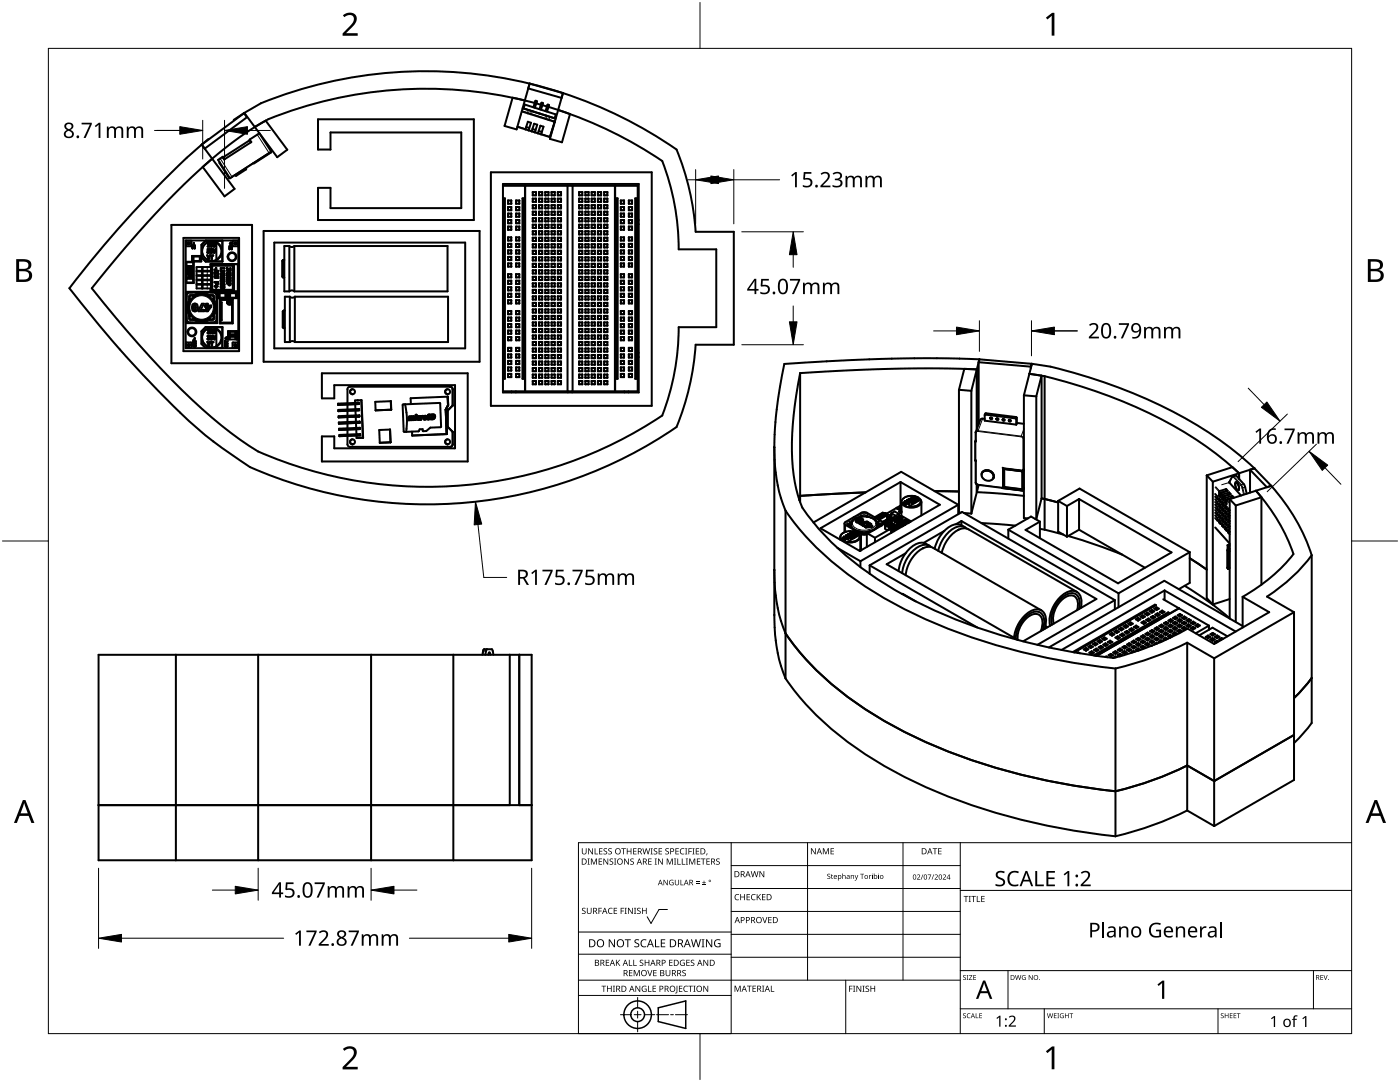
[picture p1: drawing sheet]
<svg xmlns="http://www.w3.org/2000/svg" width="279mm" height="216mm" viewBox="0 0 279 216" stroke-linecap="round" stroke-linejoin="round" font-family="sans-serif">
<g fill="none" stroke="#000" stroke-width=".4">
<path d="M105.4 17.6l6.7 1.9M105.7 16.7l6.6 1.9M105.7 16.7a87.9 87.9 0 0 0-53.6 3.9l-3.3 1.9 6.5 8.9 2-1.5-4.3-5.8-2.1 1.2a23.2 23.2 0 0 1 7.2-3.2 84.4 84.4 0 0 1 46.6-2.1M105.7 16.7l6.7 1.9M105.7 16.7l-2.6 9.1-2.4-.7 1.6-5.6 2.4 .5M112.4 18.6l-2.7 9.1 2.5 .7 1.6-5.6-2.4-.9M112.4 18.6a87.9 87.9 0 0 1 22.6 11.2 52.5 52.5 0 0 1 3.8 16.5h7.6v22.5h-7.6a52.5 52.5 0 0 1-3.8 16.4 87.9 87.9 0 0 1-85.1 8 90.6 90.6 0 0 1-19.3-16.3 233.7 233.7 0 0 1-16.7-19.4 208.6 208.6 0 0 1 26.4-28.6M40.3 28.9l8.4-6.3 .6 .8-8.4 6.3M41.6 27.7l-1.4 1.2M43.8 32.4l2 3.1h.2M44.4 31.3l-.9 .6 2.5 3.6M44.4 31.3l.2 .1"/>
<path d="M48.7 22.6l-2.1 1.3M49.1 33.5v.3l-1.9 1.3-.3-.1M49.9 27.9l-5.4 3.5M51 25.3a71.1 71.1 0 0 0-8.5 6.3M54.1 30.2l-8.1 5.3M54.1 30.3l-3.4 2.3h-.2M54.1 30.3l-2.3-3.7-2 1.2 .4 .5-5.3 3.5h-.2l-.3-.5M54.1 30.3h.1M63.5 23.8h31.1v20.1h-31.1v-6.4h2.5v4h26.1v-15.1h-26.1v3.4h-2.5zM98 34.4h32.1v46.6h-32.1zM100.4 36.7h27.1v41.6h-27.1zM100.4 37.1h26.9v41h-26.9"/>
<path d="M100.5 39.6h.3v36h-.3zM104.2 22.2h.1M104.2 22.2l6.4 2.1M104.3 39.6h.2v36h-.2zM104.3 21.6l6.6 2.1M104.7 20.9l6.2 1.9-.2 .8-6.2-2zM104.7 20l6.7 1.9M104.8 37.1v41M104.9 25.8l.4-1.5 .7 .2-.5 1.5M105 25.3l.6 .2M106.1 26.2l.5-1.5 .6 .2-.5 1.5M106.2 22.2h.1"/>
<path d="M106.3 25.7l.6 .2M106.3 38.3v.7M106.3 39.6v.7M106.3 39h.7M106.3 38.3h.7M106.3 39.6h.7M106.3 38.3l.1 .1M106.3 39.6l.1 .1M106.4 38.9l-.1 .1M106.5 22.3h.1M106.8 20.2l.3 .1M106.8 20.2l.1-.1 .2 .2"/>
<path d="M106.8 20.2l-.4 1.2M106.9 38.9l.1 .1M107 38.3v.7M107 39.6v.7M107 38.3l-.1 .1M107 39.6l-.1 .1M107.1 20.3l-.4 1.2M107.4 26.6l.4-1.5 .7 .2-.5 1.5M107.4 22.6h.1M107.5 26.1l.6 .2M107.6 38.3v.7M107.6 39.6v.7"/>
<path d="M107.6 39h.6M107.6 38.3h.6M107.6 39.6h.6M107.6 38.3v.1M107.6 39.6v.1M107.6 38.9v.1M107.7 22.7h.1M108 20.6l.3 .1M108 20.6h.3v.1M108 20.6l-.3 1.2M108.2 38.9v.1M108.2 38.3v.7"/>
<path d="M108.2 39.6v.7M108.2 38.3v.1M108.2 39.6v.1M108.3 20.7l-.3 1.2M108.6 22.9v.1M108.8 38.3v.7M108.8 39.6v.7M108.8 39h.7M108.8 38.3h.7M108.8 39.6h.7M108.8 38.3l.1 .1M108.8 39.6l.1 .1"/>
<path d="M108.9 38.9l-.1 .1M108.9 23v.1M109.2 21l-.3 1.2M109.2 21l.3-.1v.2M109.2 21l.3 .1M109.4 38.9l.1 .1M109.5 38.3v.7M109.5 39.6v.7M109.5 38.3l-.1 .1M109.5 39.6l-.1 .1M109.5 21.1l-.3 1.2M110.1 38.3v.7"/>
<path d="M110.1 39.6v.7M110.1 39h.6M110.1 38.3h.6M110.1 39.6h.6M110.1 38.3v.1M110.1 39.6v.1M110.1 38.9v.1M110.6 24.3h.1M110.6 24.6l-.9 2.7-6.5-2M110.7 38.9v.1M110.7 24.3h.1M110.7 38.3v.7"/>
<path d="M110.7 39.6v.7M110.7 38.3v.1M110.7 39.6v.1M111.3 38.3v.7M111.3 39.6v.7M111.3 39h.7M111.3 38.3h.7M111.3 39.6h.7M111.3 39.6l.1 .1M111.3 38.3l.1 .1M111.4 38.9l-.1 .1M111.4 21.9a84.4 84.4 0 0 1 20.8 10.2 49 49 0 0 1 3.2 17.7h7.5v15.5h-7.5a49 49 0 0 1-3.2 17.6 84.4 84.4 0 0 1-80.7 7.2 97.6 97.6 0 0 1-19.5-16.7l-6.7-7.4-7-8.5a188.1 188.1 0 0 1 24-25.8l-1.8 1.6 4.3 5.9 2-1.5-6.5-8.8"/>
<path d="M111.9 38.9l.1 .1M112 38.3v.7M112 39.6v.7M112 38.3l-.1 .1M112 39.6l-.1 .1M113.3 37.1v41M114.3 37.1v41M115.6 38.3v.7M115.6 39.6v.7M115.6 39h.6M115.6 38.3h.6M115.6 39.6h.6"/>
<path d="M115.6 39.6v.1M115.6 38.3v.1M115.6 38.9v.1M116.2 38.9v.1M116.2 38.3v.7M116.2 39.6v.7M116.2 39.6v.1M116.2 38.3v.1M116.8 39h.7M116.8 38.3h.7M116.8 39.6h.7M116.8 38.3v.7"/>
<path d="M116.8 39.6v.7M116.8 38.3l.1 .1M116.8 39.6l.1 .1M116.9 38.9l-.1 .1M117.4 38.9l.1 .1M117.5 38.3v.7M117.5 39.6v.7M117.5 39.6l-.1 .1M117.5 38.3l-.1 .1M118.1 39h.6M118.1 38.3h.6M118.1 39.6h.6"/>
<path d="M118.1 38.3v.7M118.1 39.6v.7M118.1 38.3v.1M118.1 39.6v.1M118.1 38.9v.1M118.7 38.9v.1M118.7 38.3v.7M118.7 39.6v.7M118.7 38.3v.1M118.7 39.6v.1M119.3 39h.7M119.3 38.3v.7"/>
<path d="M119.3 39.6v.7M119.3 38.3h.7M119.3 39.6h.7M119.3 38.3l.1 .1M119.3 39.6l.1 .1M119.4 38.9l-.1 .1M119.9 38.9l.1 .1M120 38.3v.7M120 39.6v.7M120 39.6l-.1 .1M120 38.3l-.1 .1M120.6 38.3v.7"/>
<path d="M120.6 39.6v.7M120.6 39h.6M120.6 38.3h.6M120.6 39.6h.6M120.6 39.6v.1M120.6 38.3v.1M120.6 38.9v.1M121.2 38.9v.1M121.2 38.3v.7M121.2 39.6v.7M121.2 38.3v.1M121.2 39.6v.1"/>
<path d="M122.7 37.1v41M122.8 37.1v41M123 39.6h.3v36h-.3zM126.8 39.6h.2v36h-.2zM34.2 44.9h16.1v27.6h-16.1zM36.6 47.5h11.1v22.6h-11.1zM37.1 48h10.5v21.5h-10.5zM37.1 58.2h6.3v6.3h-6.3zM37.1 52.2h1.6v4.3h-1.6zM37.1 48.1h1.1v1h-1.1zM37.2 52.3h1.4v4.1h-1.4zM37.2 58.3h6.1v6.1h-6.1z"/>
<path d="M37.2 52.3h1.4v.8h-1.4zM37.2 55.6h1.4v.8h-1.4zM37.3 55.6v-2.5h1.2v2.5M37.7 54.5a.23 .23 0 0 0-.1 .3 .23 .23 0 0 0 .4 0v.1a.2 .2 0 0 0 .3-.1 .2 .2 0 0 0-.2-.3M37.7 54.5h.1M37.7 54.5l-.1 .2a.15 .15 0 0 0 .2 .1 .15 .15 0 0 0 .1-.2h.1M37.7 53.9l-.1 .2a.2 .2 0 0 0 .3 .1 .2 .2 0 0 0 0-.3l.3 .1v.4h-.1l.1-.3-.1-.1M37.7 53.9a.24 .24 0 0 0-.2 .3 .24 .24 0 0 0 .4 0l.2-.2M37.7 53.9h.1M37.8 55l.5 .4h-.8l.3-.1zM37.9 55.1l.3 .2h-.3zM38 54.6h.1"/>
<path d="M38 59h.7a3.1 3.1 0 0 1 3.1 0 .56 .56 0 0 1 .8 0 .56 .56 0 0 1 0 .8 3.1 3.1 0 0 1 0 3.1 .56 .56 0 0 1 0 .8 .56 .56 0 0 1-.8 0 3.1 3.1 0 0 1-3.1 0 .56 .56 0 0 1-.8 0 .56 .56 0 0 1 0-.8 3.1 3.1 0 0 1 0-3.1 .59 .59 0 0 1 .1-.8zM38.1 59.7a3.1 3.1 0 0 0 0 3.3M38.1 59.7h.1M38.1 53.4h-.1a.27 .27 0 0 1-.1 .4 .27 .27 0 0 1-.4-.2 .27 .27 0 0 1 .2-.3l-.1 .3a.2 .2 0 0 0 .3 0 .2 .2 0 0 0 0-.2h.3l.1 .3-.2 .1M38.1 53.4l.1 .2-.1 .2M38.1 53.8h.1M38.1 54.5l.1 .3-.2-.2M38.1 54.5h.1M38.3 51.1h1.9v1.1h-1.9zM38.4 51.1h1.7v1h-1.7zM38.4 49.4h.5v.2h-.5zM38.4 48.9h.5l-.4 .3 .4 .1h-.5l.4-.3z"/>
<path d="M38.6 59.2h-.1M38.6 59.2a3.1 3.1 0 0 1 3.3 0M38.6 51.1v1M38.6 51.2h1.3M38.6 52.1h1.3M38.6 48.5l.1 .1zM39.9 51.1v1M40.4 53.3v.7M40.4 54.2v.7M40.4 55v.8M40.4 55.9v.8M40.4 56.8v.8"/>
<path d="M41 48l-.8 .8v2.6l.8 .8h3.4v-4.2M41.1 48.1h3.3v4.1h-3.3l-.8-.8v-2.5zM41.3 50.9l.3 .7 .2-.7h.7l-.2 .1v.7l-.1-.7h-.3l-.3 .7zM41.4 50.3h.1M41.4 49.7h.4l-.3 .1v.2a.24 .24 0 0 1 .3 .1 .24 .24 0 0 1-.1 .3 .24 .24 0 0 1-.3-.1l.1 .1a.18 .18 0 0 0 .2-.1 .18 .18 0 0 0 0-.2 .18 .18 0 0 0-.3 0zM41.4 48.6l.3-.1v.6l.1 .1h-.4l.2-.1v-.5zM41.9 59.2h.1M42 49.8l.1-.1a.37 .37 0 0 1 .3 .4 .37 .37 0 0 1-.3 .3zM42 49.8h.1M42 53.3v-.6h5.5v5.5h-5.5v-.6M42 54v.2M42 54.9v.1"/>
<path d="M42 55.8v.1M42 56.7v.1M42 48.5h.2a.4 .4 0 0 1 .2 .4 .4 .4 0 0 1-.3 .3l-.2-.4zM42 50.1h.1M42.1 53.3v-.6h5.4v5.4h-5.4v-.5M42.1 54v.2M42.1 54.9v.1M42.1 55.8v.1M42.1 56.7v.1M42.1 49.9l-.1 .2M42.1 49.9h.1M42.1 49.9v-.1a.3 .3 0 0 1 .2 .3 .3 .3 0 0 1-.2 .3l-.1-.3"/>
<path d="M42.1 48.6a.3 .3 0 0 1 .2 .2 .3 .3 0 0 1-.2 .3zM42.1 53.3h-2.9v.7h2.9M42.1 55.9h-2.9v.8h2.9M42.1 54.2h-2.9v.7h2.9M42.1 55h-2.9v.8h2.9M42.1 56.8h-2.9v.8h2.9M42.1 52.8v5.3M42.1 52.8h4.6l-.2 .2M42.1 52.8l.3 .2M42.4 57.8h4.1M42.4 57.8l-.3 .3M42.4 53h4.1"/>
<path d="M42.4 53v4.8M42.5 49.7l.3 .6 .3-.6-.3 .8zM42.5 60a2.96 2.96 0 0 1-.1 3M42.6 48.6v-.1a.37 .37 0 0 1 .4 .3 .37 .37 0 0 1-.4 .4zM42.6 48.8h.1M42.6 48.6v.2M42.6 48.6h.1M42.6 48.6h.1a.3 .3 0 0 1 .2 .2 .3 .3 0 0 1-.2 .3l-.1-.3M42.8 53.8l.8 .2v.2l-.8 .2 .2-.2v-.2zM42.8 54.5h.8a.41 .41 0 0 1-.4 .6 .41 .41 0 0 1-.4-.6zM42.8 55.1l.2 .3h.5l.1-.2v.3h-.6zM42.9 54.6h.6a.3 .3 0 0 1-.3 .4 .3 .3 0 0 1-.3-.4z"/>
<path d="M42.9 55.1h.1M43.1 53.5l.1 .2zM43.1 56.8l.1 .3h.2l-.2 .1v.2l-.1-.2h-.3l.3-.1zM43.1 54l.4 .1-.4 .1zM43.2 56.4h.3a.18 .18 0 0 1-.2 .2 .18 .18 0 0 1-.1-.2zM43.2 48.4a1.87 1.87 0 0 1 0 3.4zM43.2 59.1a.75 .75 0 0 0-.7-.7h-4.5a.75 .75 0 0 0-.8 .7M43.3 56.7l.2-.1 .1-.3h-.8l.3 .1 .1 .3h.1M43.5 58.4h1.8v1.1h-1.8zM43.5 58.5h1.8v1h-1.8zM43.6 58.5v1M43.7 58.5h1.4v.9h-1.4z"/>
<path d="M43.8 58.5v1M43.9 59.7h2.6v4.8h-2.6zM44 59.8h2.4v4.6h-2.4zM44 59.8h2.3v4.6h-2.3v-.5h.3v-3.6h-.3zM44 53.5l.8 .1h-.7l-.1 .3zM44 55.9l.4 .4a.24 .24 0 0 1 0-.4 .24 .24 0 0 1 .3 .1 .24 .24 0 0 1 0 .3 .41 .41 0 0 1-.4 .1 .41 .41 0 0 1-.3-.5zM44 54h.8v.1l-.4 .2 .4 .2v.1h-.8l.7-.1-.5-.2 .5-.2zM44.1 55.3v.1a.18 .18 0 0 0 .1 .3 .18 .18 0 0 0 .2-.1 .18 .18 0 0 0 0-.2h.4v.4l-.1-.3h-.2a.26 .26 0 0 1-.3 .3 .26 .26 0 0 1-.1-.5zM44.1 56.5a.41 .41 0 0 1 .5-.1 .41 .41 0 0 1 .2 .5l-.3-.3a.24 .24 0 0 1-.1 .3 .24 .24 0 0 1-.3 0 .24 .24 0 0 1 0-.4zM44.1 55.9h.1M44.2 55.3v.1M44.2 57l-.1 .3a.2 .2 0 0 0 .3 0 .2 .2 0 0 0 .1-.2h.3v.3l-.2 .1"/>
<path d="M44.2 57a.24 .24 0 0 0-.1 .4 .24 .24 0 0 0 .3 0l.1-.3 .2 .1-.1 .3M44.2 57h.1M44.3 56.6l.1 .2h-.2l-.1-.2h.2M44.6 55.1l-.6-.3v.4l.1-.3 .5 .3M44.6 57.5h.1M44.7 54.8v.2l-.1 .1M44.7 54.8l.1 .2-.2 .2M44.7 54.8h.1M44.7 56.9h.1M45 58.5v1M45.2 58.5v1M45.3 53.9h.7v.2l-.4 .1 .4 .2v.2h-.7l.6-.1-.4-.2 .4-.3z"/>
<path d="M45.3 53.4l.1 .3h.5l.1-.2v.3h-.6zM45.3 55.8h.7v.4l-.2 .1-.2-.2-.3 .3 .3-.4zM45.3 56.5h.7v.2a.25 .25 0 0 1-.3 .2 .25 .25 0 0 1-.1-.3zM45.4 53.4h.1M45.4 55.4h.2v.2h-.2zM45.4 54.7a.23 .23 0 0 0-.1 .4 .23 .23 0 0 0 .4-.1M45.4 54.7h.1M45.4 54.7v.2a.15 .15 0 0 0 .2 .1 .15 .15 0 0 0 0-.2l.3 .2v-.3a.19 .19 0 0 1 .1 .3 .19 .19 0 0 1-.3 0M45.5 55.7h.1M45.6 58.4h1.8v1.1h-1.8zM45.6 58.5h1.8v1h-1.8zM45.6 56.6h.3a.18 .18 0 0 1-.1 .2 .18 .18 0 0 1-.2-.2z"/>
<path d="M45.7 55.9h.2v.2a.16 .16 0 0 1-.2 .1 .16 .16 0 0 1 0-.3zM45.7 55.6h.1M45.7 55.6l-.2 .1M45.7 55.6l.2 .1M45.7 55h.1M45.7 58.5v1M45.8 49.6h.5v.1h-.5zM45.8 49.1h.5l-.4 .3 .4 .1h-.5l.4-.3zM45.8 58.5h1.4v.9h-1.4zM45.9 55.7l.1-.1v-.3l-.5-.1-.2 .3 .2 .2M45.9 58.5v1M46 48.4l.1 .2h.2h-.2v.2l-.1-.2h-.1h.1z"/>
<path d="M46.4 48.1h1.1v1h-1.1zM46.5 53v4.8M46.5 57.8l.2 .3h-4.6M46.7 52.7v5.4M47.1 58.5v1M47.3 58.5v1M52.6 46.1h43.1v26.1h-43.1zM54.7 48.4h38.1v21.1h-38.1zM56.5 51.9h.2M56.5 55.4h.2M56.5 51.9l-.2 .1v3.2l.2 .2M56.5 51.9v3.5"/>
<path d="M57.7 58.1a.73 .73 0 0 1 1 0M57.7 49.1h-1v9h1M57.7 49.1v9M57.8 59.2h-1v9.1h1M57.8 59.2v9.1M57.8 59.2a.72 .72 0 0 0 1 0M58.7 49.1a.72 .72 0 0 1-1 0M58.7 49.1h30.6v9h-30.6M58.7 49.1v9M58.8 59.2h30.6v9.1h-30.6M58.8 59.2v9.1M101.4 43.9h.6"/>
<path d="M101.4 50.6h.6M101.4 57.3h.6M101.4 48.7h.6M101.4 45.2h.6M101.4 51.3h.6M101.4 56.7h.6M101.4 53.2h.6M101.4 40v.7M101.4 41.3v.7M101.4 42.6v.7M101.4 43.9v.7M101.4 45.2v.7"/>
<path d="M101.4 47.4v.6M101.4 48.7v.6M101.4 50v.6M101.4 51.3v.6M101.4 52.6v.6M101.4 54.7v.7M101.4 56v.7M101.4 57.3v.7M101.4 58.6v.7M101.4 59.9v.7M101.4 40.7h.6M101.4 40h.6"/>
<path d="M101.4 58.6h.6M101.4 58h.6M101.4 42h.6M101.4 42.6h.6M101.4 41.3h.6M101.4 49.3h.6M101.4 47.4h.6M101.4 56h.6M101.4 50h.6M101.4 44.6h.6M101.4 54.7h.6M101.4 55.4h.6"/>
<path d="M101.4 48h.6M101.4 52.6h.6M101.4 51.9h.6M101.4 43.3h.6M101.4 59.3h.6M101.4 59.9h.6M101.4 45.9h.6M101.4 58.6v.1M101.4 47.4h.1M101.4 57.3v.1M101.4 52.6h.1M101.4 54.7v.1"/>
<path d="M101.4 43.9v.1M101.4 42.6v.1M101.4 40v.1M101.4 50h.1M101.4 48.7h.1M101.4 41.3v.1M101.4 45.2v.1M101.4 56v.1M101.4 59.9v.1M101.4 51.3h.1M101.4 55.3v.1M101.4 44.5v.1"/>
<path d="M101.4 40.6v.1M101.4 43.2v.1M101.4 50.6h.1M101.4 49.3h.1M101.4 57.9v.1M101.4 56.6v.1M101.4 45.8v.1M101.4 59.2v.1M101.4 48h.1M101.4 51.9h.1M101.4 53.2h.1M101.4 41.9v.1"/>
<path d="M102 59.2v.1M102 53.2h.1M102 55.3v.1M102 44.5v.1M102 43.2v.1M102 40.6v.1M102 50.6h.1M102 49.3h.1M102 57.9v.1M102 48h.1M102 45.8v.1M102 56.6v.1"/>
<path d="M102 41.9v.1M102 51.9h.1M102 40v.7M102 41.3v.7M102 42.6v.7M102 43.9v.7M102 45.2v.7M102 47.4v.6M102 48.7v.6M102 50v.6M102 51.3v.6M102 52.6v.6"/>
<path d="M102 54.7v.7M102 56v.7M102 57.3v.7M102 58.6v.7M102 59.9v.7M102 54.7v.1M102 43.9v.1M102 40v.1M102 42.6v.1M102 59.9v.1M102 50h.1M102 41.3v.1"/>
<path d="M102 48.7h.1M102 57.3v.1M102 56v.1M102 45.2v.1M102 51.3h.1M102 58.6v.1M102 47.4h.1M102 52.6h.1M103 43.9h.6M103 50.6h.6M103 57.3h.6M103 48.7h.6"/>
<path d="M103 45.2h.6M103 51.3h.6M103 56.7h.6M103 53.2h.6M103 40.7h.6M103 40v.7M103 41.3v.7M103 42.6v.7M103 43.9v.7M103 45.2v.7M103 47.4v.6M103 48.7v.6"/>
<path d="M103 50v.6M103 51.3v.6M103 52.6v.6M103 54.7v.7M103 56v.7M103 57.3v.7M103 58.6v.7M103 59.9v.7M103 40h.6M103 58.6h.6M103 58h.6M103 42h.6"/>
<path d="M103 42.6h.6M103 41.3h.6M103 49.3h.6M103 47.4h.6M103 56h.6M103 50h.6M103 44.6h.6M103 54.7h.6M103 55.4h.6M103 48h.6M103 52.6h.6M103 51.9h.6"/>
<path d="M103 43.3h.6M103 59.3h.6M103 59.9h.6M103 45.9h.6M103 56v.1M103 52.6h.1M103 59.9v.1M103 54.7v.1M103 48.7h.1M103 51.3h.1M103 58.6v.1M103 42.6v.1"/>
<path d="M103 45.2v.1M103 50h.1M103 40v.1M103 41.3v.1M103 47.4h.1M103 43.9v.1M103 57.3v.1M103 45.8v.1M103 56.6v.1M103 59.2v.1M103 51.9h.1M103 55.3v.1"/>
<path d="M103 57.9v.1M103 43.2v.1M103 50.6h.1M103 40.6v.1M103 44.5v.1M103 53.2h.1M103 49.3h.1M103 48h.1M103 41.9v.1M103.6 56.6v.1M103.6 53.2h.1M103.6 55.3v.1"/>
<path d="M103.6 49.3h.1M103.6 57.9v.1M103.6 59.2v.1M103.6 43.2v.1M103.6 45.8v.1M103.6 50.6h.1M103.6 40.6v.1M103.6 51.9h.1M103.6 41.9v.1M103.6 44.5v.1M103.6 48h.1M103.6 40v.7"/>
<path d="M103.6 41.3v.7M103.6 42.6v.7M103.6 43.9v.7M103.6 45.2v.7M103.6 47.4v.6M103.6 48.7v.6M103.6 50v.6M103.6 51.3v.6M103.6 52.6v.6M103.6 54.7v.7M103.6 56v.7M103.6 57.3v.7"/>
<path d="M103.6 58.6v.7M103.6 59.9v.7M103.6 59.9v.1M103.6 45.2v.1M103.6 56v.1M103.6 58.6v.1M103.6 57.3v.1M103.6 54.7v.1M103.6 51.3h.1M103.6 42.6v.1M103.6 50h.1M103.6 40v.1"/>
<path d="M103.6 43.9v.1M103.6 52.6h.1M103.6 41.3v.1M103.6 48.7h.1M103.6 47.4h.1M106.3 47.4h.7M106.3 40.9v.7M106.3 42.2v.7M106.3 43.5v.7M106.3 44.8v.7M106.3 46.1v.7M106.3 47.4v.7"/>
<path d="M106.3 48.7v.7M106.3 50v.7M106.3 51.3v.7M106.3 52.6v.7M106.3 53.9v.7M106.3 55.2v.7M106.3 56.5v.7M106.3 57.8v.7M106.3 59.1v.7M106.3 59.1h.7M106.3 44.8h.7M106.3 58.5h.7"/>
<path d="M106.3 56.5h.7M106.3 48.1h.7M106.3 53.9h.7M106.3 54.6h.7M106.3 59.8h.7M106.3 53.3h.7M106.3 51.3h.7M106.3 49.4h.7M106.3 57.2h.7M106.3 55.2h.7M106.3 48.7h.7M106.3 43.5h.7"/>
<path d="M106.3 55.9h.7M106.3 57.8h.7M106.3 45.5h.7M106.3 52.6h.7M106.3 42.2h.7M106.3 40.9h.7M106.3 46.1h.7M106.3 46.8h.7M106.3 50.7h.7M106.3 44.2h.7M106.3 42.9h.7M106.3 50h.7"/>
<path d="M106.3 52h.7M106.3 40.3h.7M106.3 41.6h.7M106.3 53.9l.1 .1M106.3 51.3l.1 .1M106.3 52.6l.1 .1M106.3 56.5l.1 .1M106.3 55.2l.1 .1M106.3 57.8l.1 .1M106.3 44.8l.1 .1M106.3 48.7l.1 .1M106.3 42.2l.1 .1"/>
<path d="M106.3 46.1l.1 .1M106.3 47.4l.1 .1M106.3 43.5l.1 .1M106.3 50l.1 .1M106.3 40.9l.1 .1M106.3 59.1l.1 .1M106.4 59.7l-.1 .1M106.4 54.5l-.1 .1M106.4 55.8l-.1 .1M106.4 57.1l-.1 .1M106.4 58.4l-.1 .1M106.4 49.3l-.1 .1"/>
<path d="M106.4 53.2l-.1 .1M106.4 51.9l-.1 .1M106.4 46.7l-.1 .1M106.4 45.4l-.1 .1M106.4 48l-.1 .1M106.4 41.5l-.1 .1M106.4 42.8l-.1 .1M106.4 44.1l-.1 .1M106.4 50.6l-.1 .1M106.4 40.2l-.1 .1M106.9 54.5l.1 .1M106.9 51.9l.1 .1"/>
<path d="M106.9 57.1l.1 .1M106.9 55.8l.1 .1M106.9 58.4l.1 .1M106.9 45.4l.1 .1M106.9 49.3l.1 .1M106.9 42.8l.1 .1M106.9 46.7l.1 .1M106.9 48l.1 .1M106.9 50.6l.1 .1M106.9 44.1l.1 .1M106.9 40.2l.1 .1M106.9 59.7l.1 .1"/>
<path d="M106.9 41.5l.1 .1M106.9 53.2l.1 .1M107 40.9v.7M107 42.2v.7M107 43.5v.7M107 44.8v.7M107 46.1v.7M107 47.4v.7M107 48.7v.7M107 50v.7M107 51.3v.7M107 52.6v.7"/>
<path d="M107 53.9v.7M107 55.2v.7M107 56.5v.7M107 57.8v.7M107 59.1v.7M107 53.9l-.1 .1M107 55.2l-.1 .1M107 56.5l-.1 .1M107 57.8l-.1 .1M107 48.7l-.1 .1M107 51.3l-.1 .1M107 46.1l-.1 .1"/>
<path d="M107 44.8l-.1 .1M107 52.6l-.1 .1M107 47.4l-.1 .1M107 40.9l-.1 .1M107 42.2l-.1 .1M107 59.1l-.1 .1M107 43.5l-.1 .1M107 50l-.1 .1M107.6 47.4h.6M107.6 59.1h.6M107.6 44.8h.6M107.6 40.9v.7"/>
<path d="M107.6 42.2v.7M107.6 43.5v.7M107.6 44.8v.7M107.6 46.1v.7M107.6 47.4v.7M107.6 48.7v.7M107.6 50v.7M107.6 51.3v.7M107.6 52.6v.7M107.6 53.9v.7M107.6 55.2v.7M107.6 56.5v.7"/>
<path d="M107.6 57.8v.7M107.6 59.1v.7M107.6 58.5h.6M107.6 56.5h.6M107.6 48.1h.6M107.6 53.9h.6M107.6 54.6h.6M107.6 59.8h.6M107.6 53.3h.6M107.6 51.3h.6M107.6 49.4h.6M107.6 57.2h.6"/>
<path d="M107.6 55.2h.6M107.6 48.7h.6M107.6 43.5h.6M107.6 55.9h.6M107.6 57.8h.6M107.6 45.5h.6M107.6 52.6h.6M107.6 42.2h.6M107.6 40.9h.6M107.6 46.1h.6M107.6 46.8h.6M107.6 50.7h.6"/>
<path d="M107.6 44.2h.6M107.6 42.9h.6M107.6 50h.6M107.6 52h.6M107.6 40.3h.6M107.6 41.6h.6M107.6 55.2v.1M107.6 57.8v.1M107.6 53.9v.1M107.6 56.5v.1M107.6 46.1v.1M107.6 43.5v.1"/>
<path d="M107.6 44.8v.1M107.6 42.2v.1M107.6 48.7v.1M107.6 51.3v.1M107.6 52.6v.1M107.6 47.4v.1M107.6 59.1v.1M107.6 40.9v.1M107.6 50v.1M107.6 55.8v.1M107.6 58.4v.1M107.6 54.5v.1"/>
<path d="M107.6 51.9v.1M107.6 49.3v.1M107.6 59.7v.1M107.6 57.1v.1M107.6 45.4v.1M107.6 46.7v.1M107.6 42.8v.1M107.6 48v.1M107.6 50.6v.1M107.6 40.2v.1M107.6 44.1v.1M107.6 41.5v.1"/>
<path d="M107.6 53.2v.1M108.2 55.8v.1M108.2 58.4v.1M108.2 54.5v.1M108.2 53.2v.1M108.2 57.1v.1M108.2 46.7v.1M108.2 44.1v.1M108.2 45.4v.1M108.2 42.8v.1M108.2 49.3v.1M108.2 50.6v.1"/>
<path d="M108.2 59.7v.1M108.2 51.9v.1M108.2 48v.1M108.2 41.5v.1M108.2 40.2v.1M108.2 40.9v.7M108.2 42.2v.7M108.2 43.5v.7M108.2 44.8v.7M108.2 46.1v.7M108.2 47.4v.7M108.2 48.7v.7"/>
<path d="M108.2 50v.7M108.2 51.3v.7M108.2 52.6v.7M108.2 53.9v.7M108.2 55.2v.7M108.2 56.5v.7M108.2 57.8v.7M108.2 59.1v.7M108.2 52.6v.1M108.2 55.2v.1M108.2 57.8v.1M108.2 53.9v.1"/>
<path d="M108.2 51.3v.1M108.2 56.5v.1M108.2 44.8v.1M108.2 59.1v.1M108.2 46.1v.1M108.2 42.2v.1M108.2 50v.1M108.2 47.4v.1M108.2 43.5v.1M108.2 48.7v.1M108.2 40.9v.1M108.8 47.4h.7"/>
<path d="M108.8 59.1h.7M108.8 44.8h.7M108.8 58.5h.7M108.8 56.5h.7M108.8 40.9v.7M108.8 42.2v.7M108.8 43.5v.7M108.8 44.8v.7M108.8 46.1v.7M108.8 47.4v.7M108.8 48.7v.7M108.8 50v.7"/>
<path d="M108.8 51.3v.7M108.8 52.6v.7M108.8 53.9v.7M108.8 55.2v.7M108.8 56.5v.7M108.8 57.8v.7M108.8 59.1v.7M108.8 48.1h.7M108.8 53.9h.7M108.8 54.6h.7M108.8 59.8h.7M108.8 53.3h.7"/>
<path d="M108.8 51.3h.7M108.8 49.4h.7M108.8 57.2h.7M108.8 55.2h.7M108.8 48.7h.7M108.8 43.5h.7M108.8 55.9h.7M108.8 57.8h.7M108.8 45.5h.7M108.8 52.6h.7M108.8 42.2h.7M108.8 40.9h.7"/>
<path d="M108.8 46.1h.7M108.8 46.8h.7M108.8 50.7h.7M108.8 44.2h.7M108.8 42.9h.7M108.8 50h.7M108.8 52h.7M108.8 40.3h.7M108.8 41.6h.7M108.8 44.8l.1 .1M108.8 48.7l.1 .1M108.8 59.1l.1 .1"/>
<path d="M108.8 57.8l.1 .1M108.8 50l.1 .1M108.8 46.1l.1 .1M108.8 56.5l.1 .1M108.8 51.3l.1 .1M108.8 53.9l.1 .1M108.8 47.4l.1 .1M108.8 43.5l.1 .1M108.8 52.6l.1 .1M108.8 42.2l.1 .1M108.8 55.2l.1 .1M108.8 40.9l.1 .1"/>
<path d="M108.9 57.1l-.1 .1M108.9 50.6l-.1 .1M108.9 48l-.1 .1M108.9 42.8l-.1 .1M108.9 46.7l-.1 .1M108.9 44.1l-.1 .1M108.9 49.3l-.1 .1M108.9 41.5l-.1 .1M108.9 45.4l-.1 .1M108.9 55.8l-.1 .1M108.9 53.2l-.1 .1M108.9 59.7l-.1 .1"/>
<path d="M108.9 51.9l-.1 .1M108.9 54.5l-.1 .1M108.9 58.4l-.1 .1M108.9 40.2l-.1 .1M109.4 40.2l.1 .1M109.4 45.4l.1 .1M109.4 49.3l.1 .1M109.4 58.4l.1 .1M109.4 46.7l.1 .1M109.4 57.1l.1 .1M109.4 51.9l.1 .1M109.4 50.6l.1 .1"/>
<path d="M109.4 54.5l.1 .1M109.4 48l.1 .1M109.4 59.7l.1 .1M109.4 44.1l.1 .1M109.4 53.2l.1 .1M109.4 42.8l.1 .1M109.4 55.8l.1 .1M109.4 41.5l.1 .1M109.5 40.9v.7M109.5 42.2v.7M109.5 43.5v.7M109.5 44.8v.7"/>
<path d="M109.5 46.1v.7M109.5 47.4v.7M109.5 48.7v.7M109.5 50v.7M109.5 51.3v.7M109.5 52.6v.7M109.5 53.9v.7M109.5 55.2v.7M109.5 56.5v.7M109.5 57.8v.7M109.5 59.1v.7M109.5 56.5l-.1 .1"/>
<path d="M109.5 50l-.1 .1M109.5 52.6l-.1 .1M109.5 47.4l-.1 .1M109.5 59.1l-.1 .1M109.5 42.2l-.1 .1M109.5 46.1l-.1 .1M109.5 43.5l-.1 .1M109.5 48.7l-.1 .1M109.5 40.9l-.1 .1M109.5 44.8l-.1 .1M109.5 55.2l-.1 .1M109.5 51.3l-.1 .1"/>
<path d="M109.5 53.9l-.1 .1M109.5 57.8l-.1 .1M110.1 47.4h.6M110.1 59.1h.6M110.1 44.8h.6M110.1 58.5h.6M110.1 56.5h.6M110.1 40.9v.7M110.1 42.2v.7M110.1 43.5v.7M110.1 44.8v.7M110.1 46.1v.7"/>
<path d="M110.1 47.4v.7M110.1 48.7v.7M110.1 50v.7M110.1 51.3v.7M110.1 52.6v.7M110.1 53.9v.7M110.1 55.2v.7M110.1 56.5v.7M110.1 57.8v.7M110.1 59.1v.7M110.1 48.1h.6M110.1 53.9h.6"/>
<path d="M110.1 54.6h.6M110.1 59.8h.6M110.1 53.3h.6M110.1 51.3h.6M110.1 49.4h.6M110.1 57.2h.6M110.1 55.2h.6M110.1 48.7h.6M110.1 43.5h.6M110.1 55.9h.6M110.1 57.8h.6M110.1 45.5h.6"/>
<path d="M110.1 52.6h.6M110.1 42.2h.6M110.1 40.9h.6M110.1 46.1h.6M110.1 46.8h.6M110.1 50.7h.6M110.1 44.2h.6M110.1 42.9h.6M110.1 50h.6M110.1 52h.6M110.1 40.3h.6M110.1 41.6h.6"/>
<path d="M110.1 51.3v.1M110.1 57.8v.1M110.1 59.1v.1M110.1 46.1v.1M110.1 47.4v.1M110.1 40.9v.1M110.1 56.5v.1M110.1 44.8v.1M110.1 53.9v.1M110.1 43.5v.1M110.1 42.2v.1M110.1 50v.1"/>
<path d="M110.1 55.2v.1M110.1 48.7v.1M110.1 52.6v.1M110.1 58.4v.1M110.1 44.1v.1M110.1 51.9v.1M110.1 50.6v.1M110.1 46.7v.1M110.1 45.4v.1M110.1 49.3v.1M110.1 59.7v.1M110.1 48v.1"/>
<path d="M110.1 53.2v.1M110.1 57.1v.1M110.1 41.5v.1M110.1 54.5v.1M110.1 55.8v.1M110.1 42.8v.1M110.1 40.2v.1M110.7 51.9v.1M110.7 58.4v.1M110.7 50.6v.1M110.7 46.7v.1M110.7 59.7v.1"/>
<path d="M110.7 48v.1M110.7 41.5v.1M110.7 57.1v.1M110.7 45.4v.1M110.7 54.5v.1M110.7 44.1v.1M110.7 42.8v.1M110.7 40.2v.1M110.7 55.8v.1M110.7 49.3v.1M110.7 53.2v.1M110.7 40.9v.7"/>
<path d="M110.7 42.2v.7M110.7 43.5v.7M110.7 44.8v.7M110.7 46.1v.7M110.7 47.4v.7M110.7 48.7v.7M110.7 50v.7M110.7 51.3v.7M110.7 52.6v.7M110.7 53.9v.7M110.7 55.2v.7M110.7 56.5v.7"/>
<path d="M110.7 57.8v.7M110.7 59.1v.7M110.7 57.8v.1M110.7 43.5v.1M110.7 51.3v.1M110.7 46.1v.1M110.7 44.8v.1M110.7 48.7v.1M110.7 47.4v.1M110.7 52.6v.1M110.7 56.5v.1M110.7 59.1v.1"/>
<path d="M110.7 40.9v.1M110.7 53.9v.1M110.7 55.2v.1M110.7 50v.1M110.7 42.2v.1M111.3 47.4h.7M111.3 59.1h.7M111.3 44.8h.7M111.3 40.9v.7M111.3 42.2v.7M111.3 43.5v.7M111.3 44.8v.7"/>
<path d="M111.3 46.1v.7M111.3 47.4v.7M111.3 48.7v.7M111.3 50v.7M111.3 51.3v.7M111.3 52.6v.7M111.3 53.9v.7M111.3 55.2v.7M111.3 56.5v.7M111.3 57.8v.7M111.3 59.1v.7M111.3 58.5h.7"/>
<path d="M111.3 56.5h.7M111.3 48.1h.7M111.3 53.9h.7M111.3 54.6h.7M111.3 59.8h.7M111.3 53.3h.7M111.3 51.3h.7M111.3 49.4h.7M111.3 57.2h.7M111.3 55.2h.7M111.3 48.7h.7M111.3 43.5h.7"/>
<path d="M111.3 55.9h.7M111.3 57.8h.7M111.3 45.5h.7M111.3 52.6h.7M111.3 42.2h.7M111.3 40.9h.7M111.3 46.1h.7M111.3 46.8h.7M111.3 50.7h.7M111.3 44.2h.7M111.3 42.9h.7M111.3 50h.7"/>
<path d="M111.3 52h.7M111.3 40.3h.7M111.3 41.6h.7M111.3 52.6l.1 .1M111.3 44.8l.1 .1M111.3 46.1l.1 .1M111.3 56.5l.1 .1M111.3 42.2l.1 .1M111.3 57.8l.1 .1M111.3 50l.1 .1M111.3 47.4l.1 .1M111.3 55.2l.1 .1"/>
<path d="M111.3 43.5l.1 .1M111.3 40.9l.1 .1M111.3 59.1l.1 .1M111.3 48.7l.1 .1M111.3 53.9l.1 .1M111.3 51.3l.1 .1M111.4 42.8l-.1 .1M111.4 48l-.1 .1M111.4 49.3l-.1 .1M111.4 46.7l-.1 .1M111.4 45.4l-.1 .1M111.4 58.4l-.1 .1"/>
<path d="M111.4 53.2l-.1 .1M111.4 54.5l-.1 .1M111.4 41.5l-.1 .1M111.4 44.1l-.1 .1M111.4 55.8l-.1 .1M111.4 40.2l-.1 .1M111.4 57.1l-.1 .1M111.4 59.7l-.1 .1M111.4 51.9l-.1 .1M111.4 50.6l-.1 .1M111.9 45.4l.1 .1M111.9 46.7l.1 .1"/>
<path d="M111.9 59.7l.1 .1M111.9 57.1l.1 .1M111.9 50.6l.1 .1M111.9 42.8l.1 .1M111.9 58.4l.1 .1M111.9 48l.1 .1M111.9 55.8l.1 .1M111.9 44.1l.1 .1M111.9 41.5l.1 .1M111.9 49.3l.1 .1M111.9 54.5l.1 .1M111.9 51.9l.1 .1"/>
<path d="M111.9 40.2l.1 .1M111.9 53.2l.1 .1M112 40.9v.7M112 42.2v.7M112 43.5v.7M112 44.8v.7M112 46.1v.7M112 47.4v.7M112 48.7v.7M112 50v.7M112 51.3v.7M112 52.6v.7"/>
<path d="M112 53.9v.7M112 55.2v.7M112 56.5v.7M112 57.8v.7M112 59.1v.7M112 42.2l-.1 .1M112 47.4l-.1 .1M112 48.7l-.1 .1M112 46.1l-.1 .1M112 44.8l-.1 .1M112 57.8l-.1 .1M112 53.9l-.1 .1"/>
<path d="M112 40.9l-.1 .1M112 43.5l-.1 .1M112 55.2l-.1 .1M112 59.1l-.1 .1M112 52.6l-.1 .1M112 56.5l-.1 .1M112 50l-.1 .1M112 51.3l-.1 .1M115.6 47.4h.6M115.6 59.1h.6M115.6 44.8h.6M115.6 58.5h.6"/>
<path d="M115.6 56.5h.6M115.6 40.9v.7M115.6 42.2v.7M115.6 43.5v.7M115.6 44.8v.7M115.6 46.1v.7M115.6 47.4v.7M115.6 48.7v.7M115.6 50v.7M115.6 51.3v.7M115.6 52.6v.7M115.6 53.9v.7"/>
<path d="M115.6 55.2v.7M115.6 56.5v.7M115.6 57.8v.7M115.6 59.1v.7M115.6 48.1h.6M115.6 53.9h.6M115.6 54.6h.6M115.6 59.8h.6M115.6 53.3h.6M115.6 51.3h.6M115.6 49.4h.6M115.6 57.2h.6"/>
<path d="M115.6 55.2h.6M115.6 48.7h.6M115.6 43.5h.6M115.6 55.9h.6M115.6 57.8h.6M115.6 45.5h.6M115.6 52.6h.6M115.6 42.2h.6M115.6 40.9h.6M115.6 46.1h.6M115.6 46.8h.6M115.6 50.7h.6"/>
<path d="M115.6 44.2h.6M115.6 42.9h.6M115.6 50h.6M115.6 52h.6M115.6 40.3h.6M115.6 41.6h.6M115.6 47.4v.1M115.6 59.1v.1M115.6 55.2v.1M115.6 40.9v.1M115.6 56.5v.1M115.6 48.7v.1"/>
<path d="M115.6 52.6v.1M115.6 50v.1M115.6 57.8v.1M115.6 53.9v.1M115.6 46.1v.1M115.6 43.5v.1M115.6 51.3v.1M115.6 42.2v.1M115.6 44.8v.1M115.6 42.8v.1M115.6 48v.1M115.6 57.1v.1"/>
<path d="M115.6 53.2v.1M115.6 50.6v.1M115.6 58.4v.1M115.6 59.7v.1M115.6 49.3v.1M115.6 55.8v.1M115.6 40.2v.1M115.6 54.5v.1M115.6 41.5v.1M115.6 46.7v.1M115.6 44.1v.1M115.6 45.4v.1"/>
<path d="M115.6 51.9v.1M116.2 45.4v.1M116.2 44.1v.1M116.2 48v.1M116.2 46.7v.1M116.2 59.7v.1M116.2 42.8v.1M116.2 40.2v.1M116.2 41.5v.1M116.2 57.1v.1M116.2 53.2v.1M116.2 49.3v.1"/>
<path d="M116.2 54.5v.1M116.2 55.8v.1M116.2 50.6v.1M116.2 58.4v.1M116.2 51.9v.1M116.2 40.9v.7M116.2 42.2v.7M116.2 43.5v.7M116.2 44.8v.7M116.2 46.1v.7M116.2 47.4v.7M116.2 48.7v.7"/>
<path d="M116.2 50v.7M116.2 51.3v.7M116.2 52.6v.7M116.2 53.9v.7M116.2 55.2v.7M116.2 56.5v.7M116.2 57.8v.7M116.2 59.1v.7M116.2 47.4v.1M116.2 52.6v.1M116.2 55.2v.1M116.2 40.9v.1"/>
<path d="M116.2 56.5v.1M116.2 57.8v.1M116.2 48.7v.1M116.2 43.5v.1M116.2 46.1v.1M116.2 59.1v.1M116.2 53.9v.1M116.2 50v.1M116.2 42.2v.1M116.2 44.8v.1M116.2 51.3v.1M116.8 47.4h.7"/>
<path d="M116.8 59.1h.7M116.8 44.8h.7M116.8 58.5h.7M116.8 56.5h.7M116.8 48.1h.7M116.8 53.9h.7M116.8 54.6h.7M116.8 59.8h.7M116.8 53.3h.7M116.8 51.3h.7M116.8 49.4h.7M116.8 57.2h.7"/>
<path d="M116.8 55.2h.7M116.8 48.7h.7M116.8 43.5h.7M116.8 55.9h.7M116.8 57.8h.7M116.8 45.5h.7M116.8 52.6h.7M116.8 42.2h.7M116.8 40.9h.7M116.8 46.1h.7M116.8 46.8h.7M116.8 50.7h.7"/>
<path d="M116.8 44.2h.7M116.8 42.9h.7M116.8 50h.7M116.8 52h.7M116.8 40.9v.7M116.8 42.2v.7M116.8 43.5v.7M116.8 44.8v.7M116.8 46.1v.7M116.8 47.4v.7M116.8 48.7v.7M116.8 50v.7"/>
<path d="M116.8 51.3v.7M116.8 52.6v.7M116.8 53.9v.7M116.8 55.2v.7M116.8 56.5v.7M116.8 57.8v.7M116.8 59.1v.7M116.8 40.3h.7M116.8 41.6h.7M116.8 46.1l.1 .1M116.8 40.9l.1 .1M116.8 42.2l.1 .1"/>
<path d="M116.8 48.7l.1 .1M116.8 53.9l.1 .1M116.8 56.5l.1 .1M116.8 55.2l.1 .1M116.8 59.1l.1 .1M116.8 52.6l.1 .1M116.8 43.5l.1 .1M116.8 57.8l.1 .1M116.8 47.4l.1 .1M116.8 44.8l.1 .1M116.8 51.3l.1 .1M116.8 50l.1 .1"/>
<path d="M116.9 48l-.1 .1M116.9 49.3l-.1 .1M116.9 46.7l-.1 .1M116.9 58.4l-.1 .1M116.9 57.1l-.1 .1M116.9 54.5l-.1 .1M116.9 40.2l-.1 .1M116.9 45.4l-.1 .1M116.9 55.8l-.1 .1M116.9 51.9l-.1 .1M116.9 59.7l-.1 .1M116.9 44.1l-.1 .1"/>
<path d="M116.9 50.6l-.1 .1M116.9 42.8l-.1 .1M116.9 41.5l-.1 .1M116.9 53.2l-.1 .1M117.4 46.7l.1 .1M117.4 44.1l.1 .1M117.4 41.5l.1 .1M117.4 42.8l.1 .1M117.4 49.3l.1 .1M117.4 54.5l.1 .1M117.4 57.1l.1 .1M117.4 55.8l.1 .1"/>
<path d="M117.4 58.4l.1 .1M117.4 48l.1 .1M117.4 40.2l.1 .1M117.4 45.4l.1 .1M117.4 50.6l.1 .1M117.4 51.9l.1 .1M117.4 59.7l.1 .1M117.4 53.2l.1 .1M117.5 40.9v.7M117.5 42.2v.7M117.5 43.5v.7M117.5 44.8v.7"/>
<path d="M117.5 46.1v.7M117.5 47.4v.7M117.5 48.7v.7M117.5 50v.7M117.5 51.3v.7M117.5 52.6v.7M117.5 53.9v.7M117.5 55.2v.7M117.5 56.5v.7M117.5 57.8v.7M117.5 59.1v.7M117.5 47.4l-.1 .1"/>
<path d="M117.5 48.7l-.1 .1M117.5 46.1l-.1 .1M117.5 57.8l-.1 .1M117.5 56.5l-.1 .1M117.5 59.1l-.1 .1M117.5 53.9l-.1 .1M117.5 44.8l-.1 .1M117.5 55.2l-.1 .1M117.5 51.3l-.1 .1M117.5 43.5l-.1 .1M117.5 42.2l-.1 .1M117.5 40.9l-.1 .1"/>
<path d="M117.5 52.6l-.1 .1M117.5 50l-.1 .1M118.1 47.4h.6M118.1 59.1h.6M118.1 44.8h.6M118.1 58.5h.6M118.1 56.5h.6M118.1 48.1h.6M118.1 53.9h.6M118.1 54.6h.6M118.1 59.8h.6M118.1 53.3h.6"/>
<path d="M118.1 51.3h.6M118.1 49.4h.6M118.1 57.2h.6M118.1 55.2h.6M118.1 48.7h.6M118.1 43.5h.6M118.1 55.9h.6M118.1 57.8h.6M118.1 45.5h.6M118.1 52.6h.6M118.1 42.2h.6M118.1 40.9h.6"/>
<path d="M118.1 46.1h.6M118.1 46.8h.6M118.1 50.7h.6M118.1 44.2h.6M118.1 42.9h.6M118.1 50h.6M118.1 52h.6M118.1 40.9v.7M118.1 42.2v.7M118.1 43.5v.7M118.1 44.8v.7M118.1 46.1v.7"/>
<path d="M118.1 47.4v.7M118.1 48.7v.7M118.1 50v.7M118.1 51.3v.7M118.1 52.6v.7M118.1 53.9v.7M118.1 55.2v.7M118.1 56.5v.7M118.1 57.8v.7M118.1 59.1v.7M118.1 40.3h.6M118.1 41.6h.6"/>
<path d="M118.1 44.8v.1M118.1 42.2v.1M118.1 48.7v.1M118.1 56.5v.1M118.1 53.9v.1M118.1 57.8v.1M118.1 47.4v.1M118.1 55.2v.1M118.1 51.3v.1M118.1 43.5v.1M118.1 40.9v.1M118.1 46.1v.1"/>
<path d="M118.1 59.1v.1M118.1 52.6v.1M118.1 50v.1M118.1 49.3v.1M118.1 46.7v.1M118.1 45.4v.1M118.1 48v.1M118.1 59.7v.1M118.1 41.5v.1M118.1 54.5v.1M118.1 55.8v.1M118.1 57.1v.1"/>
<path d="M118.1 44.1v.1M118.1 40.2v.1M118.1 53.2v.1M118.1 42.8v.1M118.1 58.4v.1M118.1 50.6v.1M118.1 51.9v.1M118.7 45.4v.1M118.7 42.8v.1M118.7 49.3v.1M118.7 57.1v.1M118.7 54.5v.1"/>
<path d="M118.7 58.4v.1M118.7 48v.1M118.7 59.7v.1M118.7 50.6v.1M118.7 55.8v.1M118.7 51.9v.1M118.7 44.1v.1M118.7 41.5v.1M118.7 40.2v.1M118.7 46.7v.1M118.7 53.2v.1M118.7 40.9v.7"/>
<path d="M118.7 42.2v.7M118.7 43.5v.7M118.7 44.8v.7M118.7 46.1v.7M118.7 47.4v.7M118.7 48.7v.7M118.7 50v.7M118.7 51.3v.7M118.7 52.6v.7M118.7 53.9v.7M118.7 55.2v.7M118.7 56.5v.7"/>
<path d="M118.7 57.8v.7M118.7 59.1v.7M118.7 48.7v.1M118.7 46.1v.1M118.7 44.8v.1M118.7 47.4v.1M118.7 40.9v.1M118.7 53.9v.1M118.7 55.2v.1M118.7 56.5v.1M118.7 52.6v.1M118.7 43.5v.1"/>
<path d="M118.7 42.2v.1M118.7 57.8v.1M118.7 51.3v.1M118.7 59.1v.1M118.7 50v.1M119.3 47.4h.7M119.3 59.1h.7M119.3 44.8h.7M119.3 58.5h.7M119.3 56.5h.7M119.3 48.1h.7M119.3 53.9h.7"/>
<path d="M119.3 54.6h.7M119.3 59.8h.7M119.3 53.3h.7M119.3 51.3h.7M119.3 40.9v.7M119.3 42.2v.7M119.3 43.5v.7M119.3 44.8v.7M119.3 46.1v.7M119.3 47.4v.7M119.3 48.7v.7M119.3 50v.7"/>
<path d="M119.3 51.3v.7M119.3 52.6v.7M119.3 53.9v.7M119.3 55.2v.7M119.3 56.5v.7M119.3 57.8v.7M119.3 59.1v.7M119.3 49.4h.7M119.3 57.2h.7M119.3 55.2h.7M119.3 48.7h.7M119.3 43.5h.7"/>
<path d="M119.3 55.9h.7M119.3 57.8h.7M119.3 45.5h.7M119.3 52.6h.7M119.3 42.2h.7M119.3 40.9h.7M119.3 46.1h.7M119.3 46.8h.7M119.3 50.7h.7M119.3 44.2h.7M119.3 42.9h.7M119.3 50h.7"/>
<path d="M119.3 52h.7M119.3 40.3h.7M119.3 41.6h.7M119.3 46.1l.1 .1M119.3 44.8l.1 .1M119.3 50l.1 .1M119.3 57.8l.1 .1M119.3 55.2l.1 .1M119.3 56.5l.1 .1M119.3 53.9l.1 .1M119.3 59.1l.1 .1M119.3 42.2l.1 .1"/>
<path d="M119.3 48.7l.1 .1M119.3 52.6l.1 .1M119.3 51.3l.1 .1M119.3 40.9l.1 .1M119.3 47.4l.1 .1M119.3 43.5l.1 .1M119.4 46.7l-.1 .1M119.4 42.8l-.1 .1M119.4 44.1l-.1 .1M119.4 48l-.1 .1M119.4 45.4l-.1 .1M119.4 58.4l-.1 .1"/>
<path d="M119.4 50.6l-.1 .1M119.4 54.5l-.1 .1M119.4 55.8l-.1 .1M119.4 49.3l-.1 .1M119.4 59.7l-.1 .1M119.4 41.5l-.1 .1M119.4 51.9l-.1 .1M119.4 57.1l-.1 .1M119.4 40.2l-.1 .1M119.4 53.2l-.1 .1M119.9 46.7l.1 .1M119.9 45.4l.1 .1"/>
<path d="M119.9 50.6l.1 .1M119.9 58.4l.1 .1M119.9 55.8l.1 .1M119.9 57.1l.1 .1M119.9 54.5l.1 .1M119.9 42.8l.1 .1M119.9 49.3l.1 .1M119.9 59.7l.1 .1M119.9 40.2l.1 .1M119.9 51.9l.1 .1M119.9 41.5l.1 .1M119.9 48l.1 .1"/>
<path d="M119.9 44.1l.1 .1M119.9 53.2l.1 .1M120 40.9v.7M120 42.2v.7M120 43.5v.7M120 44.8v.7M120 46.1v.7M120 47.4v.7M120 48.7v.7M120 50v.7M120 51.3v.7M120 52.6v.7"/>
<path d="M120 53.9v.7M120 55.2v.7M120 56.5v.7M120 57.8v.7M120 59.1v.7M120 46.1l-.1 .1M120 42.2l-.1 .1M120 43.5l-.1 .1M120 47.4l-.1 .1M120 44.8l-.1 .1M120 57.8l-.1 .1M120 53.9l-.1 .1"/>
<path d="M120 55.2l-.1 .1M120 48.7l-.1 .1M120 52.6l-.1 .1M120 40.9l-.1 .1M120 51.3l-.1 .1M120 56.5l-.1 .1M120 59.1l-.1 .1M120 50l-.1 .1M120.6 47.4h.6M120.6 59.1h.6M120.6 44.8h.6M120.6 58.5h.6"/>
<path d="M120.6 56.5h.6M120.6 40.9v.7M120.6 42.2v.7M120.6 43.5v.7M120.6 44.8v.7M120.6 46.1v.7M120.6 47.4v.7M120.6 48.7v.7M120.6 50v.7M120.6 51.3v.7M120.6 52.6v.7M120.6 53.9v.7"/>
<path d="M120.6 55.2v.7M120.6 56.5v.7M120.6 57.8v.7M120.6 59.1v.7M120.6 48.1h.6M120.6 53.9h.6M120.6 54.6h.6M120.6 59.8h.6M120.6 53.3h.6M120.6 51.3h.6M120.6 49.4h.6M120.6 57.2h.6"/>
<path d="M120.6 55.2h.6M120.6 48.7h.6M120.6 43.5h.6M120.6 55.9h.6M120.6 57.8h.6M120.6 45.5h.6M120.6 52.6h.6M120.6 42.2h.6M120.6 40.9h.6M120.6 46.1h.6M120.6 46.8h.6M120.6 50.7h.6"/>
<path d="M120.6 44.2h.6M120.6 42.9h.6M120.6 50h.6M120.6 52h.6M120.6 40.3h.6M120.6 41.6h.6M120.6 43.5v.1M120.6 55.2v.1M120.6 47.4v.1M120.6 50v.1M120.6 59.1v.1M120.6 48.7v.1"/>
<path d="M120.6 51.3v.1M120.6 52.6v.1M120.6 56.5v.1M120.6 57.8v.1M120.6 53.9v.1M120.6 46.1v.1M120.6 44.8v.1M120.6 40.9v.1M120.6 42.2v.1M120.6 49.3v.1M120.6 53.2v.1M120.6 55.8v.1"/>
<path d="M120.6 57.1v.1M120.6 46.7v.1M120.6 45.4v.1M120.6 54.5v.1M120.6 58.4v.1M120.6 48v.1M120.6 59.7v.1M120.6 41.5v.1M120.6 51.9v.1M120.6 40.2v.1M120.6 44.1v.1M120.6 50.6v.1"/>
<path d="M120.6 42.8v.1M121.2 42.8v.1M121.2 46.7v.1M121.2 51.9v.1M121.2 57.1v.1M121.2 58.4v.1M121.2 40.2v.1M121.2 55.8v.1M121.2 50.6v.1M121.2 44.1v.1M121.2 59.7v.1M121.2 54.5v.1"/>
<path d="M121.2 45.4v.1M121.2 41.5v.1M121.2 53.2v.1M121.2 49.3v.1M121.2 48v.1M121.2 40.9v.7M121.2 42.2v.7M121.2 43.5v.7M121.2 44.8v.7M121.2 46.1v.7M121.2 47.4v.7M121.2 48.7v.7"/>
<path d="M121.2 50v.7M121.2 51.3v.7M121.2 52.6v.7M121.2 53.9v.7M121.2 55.2v.7M121.2 56.5v.7M121.2 57.8v.7M121.2 59.1v.7M121.2 44.8v.1M121.2 42.2v.1M121.2 40.9v.1M121.2 53.9v.1"/>
<path d="M121.2 59.1v.1M121.2 48.7v.1M121.2 52.6v.1M121.2 46.1v.1M121.2 50v.1M121.2 56.5v.1M121.2 43.5v.1M121.2 57.8v.1M121.2 51.3v.1M121.2 55.2v.1M121.2 47.4v.1M123.9 43.9h.6"/>
<path d="M123.9 50.6h.6M123.9 57.3h.6M123.9 48.7h.6M123.9 45.2h.6M123.9 51.3h.6M123.9 40v.7M123.9 41.3v.7M123.9 42.6v.7M123.9 43.9v.7M123.9 45.2v.7M123.9 47.4v.6M123.9 48.7v.6"/>
<path d="M123.9 50v.6M123.9 51.3v.6M123.9 52.6v.6M123.9 54.7v.7M123.9 56v.7M123.9 57.3v.7M123.9 58.6v.7M123.9 59.9v.7M123.9 56.7h.6M123.9 53.2h.6M123.9 40.7h.6M123.9 40h.6"/>
<path d="M123.9 58.6h.6M123.9 58h.6M123.9 42h.6M123.9 42.6h.6M123.9 41.3h.6M123.9 49.3h.6M123.9 47.4h.6M123.9 56h.6M123.9 50h.6M123.9 44.6h.6M123.9 54.7h.6M123.9 55.4h.6"/>
<path d="M123.9 48h.6M123.9 52.6h.6M123.9 51.9h.6M123.9 43.3h.6M123.9 59.3h.6M123.9 59.9h.6M123.9 45.9h.6M123.9 59.9v.1M123.9 54.7v.1M123.9 43.9v.1M123.9 45.2v.1M123.9 58.6v.1"/>
<path d="M123.9 47.4h.1M123.9 52.6h.1M123.9 57.3v.1M123.9 51.3h.1M123.9 41.3v.1M123.9 40v.1M123.9 50h.1M123.9 48.7h.1M123.9 56v.1M123.9 42.6v.1M123.9 57.9v.1M123.9 59.2v.1"/>
<path d="M123.9 50.6h.1M123.9 55.3v.1M123.9 49.3h.1M123.9 44.5v.1M123.9 45.8v.1M123.9 53.2h.1M123.9 40.6v.1M123.9 56.6v.1M123.9 43.2v.1M123.9 41.9v.1M123.9 48h.1M123.9 51.9h.1"/>
<path d="M124.5 55.3v.1M124.5 44.5v.1M124.5 45.8v.1M124.5 59.2v.1M124.5 53.2h.1M124.5 51.9h.1M124.5 57.9v.1M124.5 48h.1M124.5 40.6v.1M124.5 50.6h.1M124.5 49.3h.1M124.5 56.6v.1"/>
<path d="M124.5 43.2v.1M124.5 41.9v.1M124.5 40v.7M124.5 41.3v.7M124.5 42.6v.7M124.5 43.9v.7M124.5 45.2v.7M124.5 47.4v.6M124.5 48.7v.6M124.5 50v.6M124.5 51.3v.6M124.5 52.6v.6"/>
<path d="M124.5 54.7v.7M124.5 56v.7M124.5 57.3v.7M124.5 58.6v.7M124.5 59.9v.7M124.5 58.6v.1M124.5 41.3v.1M124.5 50h.1M124.5 54.7v.1M124.5 48.7h.1M124.5 59.9v.1M124.5 43.9v.1"/>
<path d="M124.5 45.2v.1M124.5 52.6h.1M124.5 57.3v.1M124.5 40v.1M124.5 47.4h.1M124.5 51.3h.1M124.5 56v.1M124.5 42.6v.1M125.5 43.9h.6M125.5 50.6h.6M125.5 57.3h.6M125.5 48.7h.6"/>
<path d="M125.5 45.2h.6M125.5 51.3h.6M125.5 56.7h.6M125.5 53.2h.6M125.5 40v.7M125.5 41.3v.7M125.5 42.6v.7M125.5 43.9v.7M125.5 45.2v.7M125.5 47.4v.6M125.5 48.7v.6M125.5 50v.6"/>
<path d="M125.5 51.3v.6M125.5 52.6v.6M125.5 54.7v.7M125.5 56v.7M125.5 57.3v.7M125.5 58.6v.7M125.5 59.9v.7M125.5 40.7h.6M125.5 40h.6M125.5 58.6h.6M125.5 58h.6M125.5 42h.6"/>
<path d="M125.5 42.6h.6M125.5 41.3h.6M125.5 49.3h.6M125.5 47.4h.6M125.5 56h.6M125.5 50h.6M125.5 44.6h.6M125.5 54.7h.6M125.5 55.4h.6M125.5 48h.6M125.5 52.6h.6M125.5 51.9h.6"/>
<path d="M125.5 43.3h.6M125.5 59.3h.6M125.5 59.9h.6M125.5 45.9h.6M125.5 56v.1M125.5 52.6h.1M125.5 54.7v.1M125.5 58.6v.1M125.5 57.3v.1M125.5 48.7h.1M125.5 50h.1M125.5 41.3v.1"/>
<path d="M125.5 45.2v.1M125.5 47.4h.1M125.5 40v.1M125.5 43.9v.1M125.5 42.6v.1M125.5 59.9v.1M125.5 51.3h.1M125.5 40.6v.1M125.5 45.8v.1M125.5 59.2v.1M125.5 57.9v.1M125.5 53.2h.1"/>
<path d="M125.5 43.2v.1M125.5 44.5v.1M125.5 55.3v.1M125.5 56.6v.1M125.5 50.6h.1M125.5 49.3h.1M125.5 51.9h.1M125.5 48h.1M125.5 41.9v.1M126.1 56.6v.1M126.1 53.2h.1M126.1 55.3v.1"/>
<path d="M126.1 59.2v.1M126.1 49.3h.1M126.1 50.6h.1M126.1 51.9h.1M126.1 40.6v.1M126.1 48h.1M126.1 44.5v.1M126.1 43.2v.1M126.1 41.9v.1M126.1 45.8v.1M126.1 57.9v.1M126.1 40v.7"/>
<path d="M126.1 41.3v.7M126.1 42.6v.7M126.1 43.9v.7M126.1 45.2v.7M126.1 47.4v.6M126.1 48.7v.6M126.1 50v.6M126.1 51.3v.6M126.1 52.6v.6M126.1 54.7v.7M126.1 56v.7M126.1 57.3v.7"/>
<path d="M126.1 58.6v.7M126.1 59.9v.7M126.1 41.3v.1M126.1 40v.1M126.1 45.2v.1M126.1 58.6v.1M126.1 52.6h.1M126.1 57.3v.1M126.1 42.6v.1M126.1 43.9v.1M126.1 54.7v.1M126.1 47.4h.1"/>
<path d="M126.1 56v.1M126.1 51.3h.1M126.1 50h.1M126.1 59.9v.1M126.1 48.7h.1M127.3 43.9h.2M127.3 44.8h.2M37.1 68.4h1.1v1h-1.1zM37.2 63.6a.75 .75 0 0 0 .8 .8M38.1 63h.1M38.4 60.8a.65 .65 0 0 1 .9-.1 .65 .65 0 0 1 .2 .9 .59 .59 0 0 1-.7 .5 .59 .59 0 0 1-.5-.7zM38.5 63.5h.1"/>
<path d="M38.6 68.3v-.2h.5h-.5v-.2v.5l.4 .1-.4 .2h.3a.18 .18 0 0 0 .2-.2 .18 .18 0 0 0-.2-.2h-.3M38.8 60.9a.55 .55 0 0 1 .4 .4 .55 .55 0 0 1-.3 .6l-.2-.3zM38.8 67.5l.1 .1zM40.3 60.6h.4l-.7 1.2h.8v.3h-1.2v-.3zM41 65.3h3.4v4.2h-3.4l-.8-.9v-2.5zM41.1 65.3h3.3v4.1h-3.3l-.8-.8v-2.5zM41.1 60.6h.4v.4h.6v.2l-.6 .9h-.4v-.9h-.2v-.2h.2zM41.4 68.2l.3 .6 .2-.6h.7l-.3 .1v.7l-.1-.7-.2-.1-.4 .8zM41.4 67.6h.1M41.4 67.1a.2 .2 0 0 1 .3-.1 .2 .2 0 0 1 0 .3M41.4 67.1h.1M41.4 65.8a.32 .32 0 0 1 .5 .2 .32 .32 0 0 1-.4 .4l.4 .1h-.5l.3-.4a.22 .22 0 0 0 0-.2 .22 .22 0 0 0-.3-.1z"/>
<path d="M41.4 65.9h.1M41.5 61.2h.4l-.4 .5zM41.5 67.1h-.1M41.5 67.1h.3l-.2 .3a.18 .18 0 0 1 .2 .1 .18 .18 0 0 1-.2 .2 .18 .18 0 0 1-.2-.1M41.5 65.9h-.1M41.7 67.3h.1M41.7 67.3a.23 .23 0 0 1 .1 .4 .23 .23 0 0 1-.4-.1M41.9 63.5a3.1 3.1 0 0 1-3.3 0M42 67.6h.1M42 65.9h.1M42.1 65.8l-.1 .1M42.1 65.8h.2v.2l-.3 .5h.5l-.4-.1a.32 .32 0 0 0 .3-.4 .32 .32 0 0 0-.4-.2v.1"/>
<path d="M42.3 67.4h.1M42.3 67.4h-.3v-.4h.4l-.3 .1v.2a.24 .24 0 0 1 .3 .1 .24 .24 0 0 1-.1 .3 .24 .24 0 0 1-.3-.1M42.3 67.4v.2h-.3M42.4 63h.1M42.5 67l.3 .6 .3-.6-.2 .7zM42.6 65.8h.1a.37 .37 0 0 1 .3 .3 .37 .37 0 0 1-.3 .4zM42.7 65.8a.28 .28 0 0 1 .2 .3 .28 .28 0 0 1-.2 .3zM43.2 65.7a1.87 1.87 0 0 1 0 3.3zM43.2 63.6a.75 .75 0 0 1-.7 .8M44.9 68.4l.1-.2 .4-.1h-.4l-.1-.1v.5l.5 .1-.5 .2h.3a.18 .18 0 0 0 .2-.2 .18 .18 0 0 0-.2-.2h-.3M45 67.5h.2v-.2v.2h.2h-.2v.2v-.2zM45.3 60.5h1"/>
<path d="M45.3 60.2h1M45.3 60.2a.5 .5 0 0 1 .5-.4 .5 .5 0 0 1 .5 .4M45.3 60.2v.3M45.5 66.1h1.8v.7h-1.8zM45.5 67.8v-.7h1.8v.7M45.6 66.1h1.7v.7h-1.7zM45.6 67.8v-.7h1.7v.7M45.8 66.2v.5M45.8 67.2v.5M45.9 66.2h-.2v.5h.2M45.9 67.2h-.2v.5M45.9 66.2h1.1v.5h-1.1z"/>
<path d="M45.9 67.2h1.1v.5h-1.1zM46.3 60.5a.5 .5 0 0 1-.5 .3 .5 .5 0 0 1-.5-.3M46.3 60.2v.3M46.4 68.4h1.1v1h-1.1zM47 67.2h.2v.5l-.1-.5M47 66.2h.2v.5h-.2M47.1 66.2v.5M56.6 62h.2M56.6 65.5h.2M56.6 62l-.2 .2v3.1l.2 .2M56.6 62v3.5M58.8 68.3a.72 .72 0 0 0-1 0"/>
<path d="M64.2 74.5h29.1v17.6h-29.1v-5h2.5v2.4h24.1v-12.6h-24.1v2.6h-2.5zM70.4 77.7a.5 .5 0 0 0-.5 .5 .5 .5 0 0 0 .5 .5M71.4 79.9h-.1M72.1 79.8l.4 7.5M72.1 79.8l-1.2 .1v.5M89.3 79.2l.1 1.6M89.3 79.2h.1M89.3 79.2l-7.4 .3 .1 1.1M89.3 77.7a.5 .5 0 0 0-.4 .5 .5 .5 0 0 0 .4 .5M89.4 79.3h-.1M89.4 79.2v1.6M89.8 77.2h.3l.2 .5 .1 3.2"/>
<path d="M101.4 70.1h.6M101.4 65.3h.6M101.4 72.7h.6M101.4 74h.6M101.4 70.7h.6M101.4 66.6h.6M101.4 75.3h.6M101.4 62.1v.6M101.4 63.4v.6M101.4 64.7v.6M101.4 66v.6M101.4 67.3v.6"/>
<path d="M101.4 69.4v.7M101.4 70.7v.7M101.4 72v.7M101.4 73.3v.7M101.4 74.6v.7M101.4 69.4h.6M101.4 74.6h.6M101.4 66h.6M101.4 62.1h.6M101.4 63.4h.6M101.4 60.6h.6M101.4 71.4h.6"/>
<path d="M101.4 62.7h.6M101.4 73.3h.6M101.4 64h.6M101.4 67.3h.6M101.4 72h.6M101.4 67.9h.6M101.4 64.7h.6M101.4 73.3v.1M101.4 62.1h.1M101.4 67.3h.1M101.4 63.4h.1M101.4 66h.1"/>
<path d="M101.4 72v.1M101.4 70.7v.1M101.4 74.6v.1M101.4 64.7h.1M101.4 69.4v.1M101.4 75.2v.1M101.4 73.9v.1M101.4 66.6h.1M101.4 70v.1M101.4 60.5v.1M101.4 67.9h.1M101.4 71.3v.1"/>
<path d="M101.4 72.6v.1M101.4 64h.1M101.4 62.7h.1M101.4 65.3h.1M102 73.9v.1M102 62.7h.1M102 67.9h.1M102 64h.1M102 66.6h.1M102 60.5v.1M102 72.6v.1M102 71.3v.1"/>
<path d="M102 75.2v.1M102 65.3h.1M102 70v.1M102 62.1v.6M102 63.4v.6M102 64.7v.6M102 66v.6M102 67.3v.6M102 69.4v.7M102 70.7v.7M102 72v.7M102 73.3v.7"/>
<path d="M102 74.6v.7M102 74.6v.1M102 69.4v.1M102 73.3v.1M102 66h.1M102 67.3h.1M102 70.7v.1M102 72v.1M102 63.4h.1M102 62.1h.1M102 64.7h.1M102.1 78.1v.2"/>
<path d="M102.9 78.1v.2M103 70.1h.6M103 65.3h.6M103 72.7h.6M103 74h.6M103 70.7h.6M103 66.6h.6M103 75.3h.6M103 69.4h.6M103 62.1v.6M103 63.4v.6M103 64.7v.6"/>
<path d="M103 66v.6M103 67.3v.6M103 69.4v.7M103 70.7v.7M103 72v.7M103 73.3v.7M103 74.6v.7M103 74.6h.6M103 66h.6M103 62.1h.6M103 63.4h.6M103 60.6h.6"/>
<path d="M103 71.4h.6M103 62.7h.6M103 73.3h.6M103 64h.6M103 67.3h.6M103 72h.6M103 67.9h.6M103 64.7h.6M103 69.4v.1M103 67.3h.1M103 63.4h.1M103 62.1h.1"/>
<path d="M103 72v.1M103 70.7v.1M103 74.6v.1M103 66h.1M103 73.3v.1M103 64.7h.1M103 67.9h.1M103 66.6h.1M103 72.6v.1M103 71.3v.1M103 75.2v.1M103 65.3h.1"/>
<path d="M103 64h.1M103 70v.1M103 62.7h.1M103 73.9v.1M103 60.5v.1M103.6 67.9h.1M103.6 60.5v.1M103.6 64h.1M103.6 62.7h.1M103.6 72.6v.1M103.6 71.3v.1M103.6 75.2v.1"/>
<path d="M103.6 66.6h.1M103.6 73.9v.1M103.6 65.3h.1M103.6 70v.1M103.6 62.1v.6M103.6 63.4v.6M103.6 64.7v.6M103.6 66v.6M103.6 67.3v.6M103.6 69.4v.7M103.6 70.7v.7M103.6 72v.7"/>
<path d="M103.6 73.3v.7M103.6 74.6v.7M103.6 69.4v.1M103.6 67.3h.1M103.6 66h.1M103.6 72v.1M103.6 70.7v.1M103.6 74.6v.1M103.6 64.7h.1M103.6 63.4h.1M103.6 62.1h.1M103.6 73.3v.1"/>
<path d="M106.3 66.9h.7M106.3 60.4v.7M106.3 61.7v.7M106.3 63v.7M106.3 64.3v.7M106.3 65.6v.7M106.3 66.9v.7M106.3 68.2v.7M106.3 69.5v.7M106.3 70.8v.7M106.3 72.1v.7M106.3 73.4v.7"/>
<path d="M106.3 74.7v.7M106.3 76v.7M106.3 72.1h.7M106.3 75.4h.7M106.3 76h.7M106.3 65h.7M106.3 61.7h.7M106.3 60.4h.7M106.3 61.1h.7M106.3 62.4h.7M106.3 69.5h.7M106.3 68.9h.7"/>
<path d="M106.3 68.2h.7M106.3 67.6h.7M106.3 70.8h.7M106.3 71.5h.7M106.3 63h.7M106.3 63.7h.7M106.3 73.4h.7M106.3 65.6h.7M106.3 66.3h.7M106.3 64.3h.7M106.3 70.2h.7M106.3 74.1h.7"/>
<path d="M106.3 72.8h.7M106.3 74.7h.7M106.3 76.7h.7M106.3 64.3l.1 .1M106.3 61.7l.1 .1M106.3 69.5l.1 .1M106.3 73.4l.1 .1M106.3 63l.1 .1M106.3 76l.1 .1M106.3 60.4l.1 .1M106.3 66.9l.1 .1M106.3 65.6l.1 .1"/>
<path d="M106.3 68.2l.1 .1M106.3 70.8l.1 .1M106.3 74.7l.1 .1M106.3 72.1l.1 .1M106.4 76.6l-.1 .1M106.4 61l-.1 .1M106.4 75.3l-.1 .1M106.4 71.4l-.1 .1M106.4 63.6l-.1 .1M106.4 67.5l-.1 .1M106.4 68.8l-.1 .1M106.4 62.3l-.1 .1"/>
<path d="M106.4 66.2l-.1 .1M106.4 64.9l-.1 .1M106.4 70.1l-.1 .1M106.4 74l-.1 .1M106.4 72.7l-.1 .1M106.9 64.9l.1 .1M106.9 62.3l.1 .1M106.9 70.1l.1 .1M106.9 74l.1 .1M106.9 63.6l.1 .1M106.9 76.6l.1 .1M106.9 61l.1 .1"/>
<path d="M106.9 67.5l.1 .1M106.9 66.2l.1 .1M106.9 68.8l.1 .1M106.9 71.4l.1 .1M106.9 72.7l.1 .1M106.9 75.3l.1 .1M107 60.4v.7M107 61.7v.7M107 63v.7M107 64.3v.7M107 65.6v.7M107 66.9v.7"/>
<path d="M107 68.2v.7M107 69.5v.7M107 70.8v.7M107 72.1v.7M107 73.4v.7M107 74.7v.7M107 76v.7M107 76l-.1 .1M107 60.4l-.1 .1M107 74.7l-.1 .1M107 70.8l-.1 .1M107 63l-.1 .1"/>
<path d="M107 66.9l-.1 .1M107 68.2l-.1 .1M107 61.7l-.1 .1M107 72.1l-.1 .1M107 65.6l-.1 .1M107 64.3l-.1 .1M107 69.5l-.1 .1M107 73.4l-.1 .1M107.6 66.9h.6M107.6 72.1h.6M107.6 75.4h.6M107.6 76h.6"/>
<path d="M107.6 65h.6M107.6 60.4v.7M107.6 61.7v.7M107.6 63v.7M107.6 64.3v.7M107.6 65.6v.7M107.6 66.9v.7M107.6 68.2v.7M107.6 69.5v.7M107.6 70.8v.7M107.6 72.1v.7M107.6 73.4v.7"/>
<path d="M107.6 74.7v.7M107.6 76v.7M107.6 61.7h.6M107.6 60.4h.6M107.6 61.1h.6M107.6 62.4h.6M107.6 69.5h.6M107.6 68.9h.6M107.6 68.2h.6M107.6 67.6h.6M107.6 70.8h.6M107.6 71.5h.6"/>
<path d="M107.6 63h.6M107.6 63.7h.6M107.6 73.4h.6M107.6 65.6h.6M107.6 66.3h.6M107.6 64.3h.6M107.6 70.2h.6M107.6 74.1h.6M107.6 72.8h.6M107.6 74.7h.6M107.6 76.7h.6M107.6 65.6v.1"/>
<path d="M107.6 68.2v.1M107.6 66.9v.1M107.6 73.4v.1M107.6 64.3v.1M107.6 69.5v.1M107.6 72.1v.1M107.6 61.7v.1M107.6 70.8v.1M107.6 63v.1M107.6 60.4v.1M107.6 76v.1M107.6 74.7v.1"/>
<path d="M107.6 76.6v.1M107.6 67.5v.1M107.6 62.3v.1M107.6 66.2v.1M107.6 72.7v.1M107.6 70.1v.1M107.6 71.4v.1M107.6 64.9v.1M107.6 75.3v.1M107.6 74v.1M107.6 68.8v.1M107.6 61v.1"/>
<path d="M107.6 63.6v.1M108.2 66.2v.1M108.2 68.8v.1M108.2 67.5v.1M108.2 74v.1M108.2 64.9v.1M108.2 70.1v.1M108.2 62.3v.1M108.2 71.4v.1M108.2 63.6v.1M108.2 61v.1M108.2 76.6v.1"/>
<path d="M108.2 72.7v.1M108.2 75.3v.1M108.2 60.4v.7M108.2 61.7v.7M108.2 63v.7M108.2 64.3v.7M108.2 65.6v.7M108.2 66.9v.7M108.2 68.2v.7M108.2 69.5v.7M108.2 70.8v.7M108.2 72.1v.7"/>
<path d="M108.2 73.4v.7M108.2 74.7v.7M108.2 76v.7M108.2 76v.1M108.2 66.9v.1M108.2 61.7v.1M108.2 65.6v.1M108.2 69.5v.1M108.2 70.8v.1M108.2 64.3v.1M108.2 74.7v.1M108.2 73.4v.1"/>
<path d="M108.2 68.2v.1M108.2 60.4v.1M108.2 63v.1M108.2 72.1v.1M108.8 66.9h.7M108.8 72.1h.7M108.8 75.4h.7M108.8 76h.7M108.8 65h.7M108.8 60.4v.7M108.8 61.7v.7M108.8 63v.7"/>
<path d="M108.8 64.3v.7M108.8 65.6v.7M108.8 66.9v.7M108.8 68.2v.7M108.8 69.5v.7M108.8 70.8v.7M108.8 72.1v.7M108.8 73.4v.7M108.8 74.7v.7M108.8 76v.7M108.8 61.7h.7M108.8 60.4h.7"/>
<path d="M108.8 61.1h.7M108.8 62.4h.7M108.8 69.5h.7M108.8 68.9h.7M108.8 68.2h.7M108.8 67.6h.7M108.8 70.8h.7M108.8 71.5h.7M108.8 63h.7M108.8 63.7h.7M108.8 73.4h.7M108.8 65.6h.7"/>
<path d="M108.8 66.3h.7M108.8 64.3h.7M108.8 70.2h.7M108.8 74.1h.7M108.8 72.8h.7M108.8 74.7h.7M108.8 76.7h.7M108.8 74.7l.1 .1M108.8 73.4l.1 .1M108.8 64.3l.1 .1M108.8 60.4l.1 .1M108.8 61.7l.1 .1"/>
<path d="M108.8 68.2l.1 .1M108.8 65.6l.1 .1M108.8 63l.1 .1M108.8 72.1l.1 .1M108.8 69.5l.1 .1M108.8 66.9l.1 .1M108.8 76l.1 .1M108.8 70.8l.1 .1M108.9 75.3l-.1 .1M108.9 72.7l-.1 .1M108.9 66.2l-.1 .1M108.9 74l-.1 .1"/>
<path d="M108.9 67.5l-.1 .1M108.9 68.8l-.1 .1M108.9 70.1l-.1 .1M108.9 63.6l-.1 .1M108.9 64.9l-.1 .1M108.9 61l-.1 .1M108.9 62.3l-.1 .1M108.9 71.4l-.1 .1M108.9 76.6l-.1 .1M109.4 75.3l.1 .1M109.4 74l.1 .1M109.4 72.7l.1 .1"/>
<path d="M109.4 64.9l.1 .1M109.4 61l.1 .1M109.4 62.3l.1 .1M109.4 68.8l.1 .1M109.4 66.2l.1 .1M109.4 63.6l.1 .1M109.4 70.1l.1 .1M109.4 67.5l.1 .1M109.4 76.6l.1 .1M109.4 71.4l.1 .1M109.5 60.4v.7M109.5 61.7v.7"/>
<path d="M109.5 63v.7M109.5 64.3v.7M109.5 65.6v.7M109.5 66.9v.7M109.5 68.2v.7M109.5 69.5v.7M109.5 70.8v.7M109.5 72.1v.7M109.5 73.4v.7M109.5 74.7v.7M109.5 76v.7M109.5 74.7l-.1 .1"/>
<path d="M109.5 65.6l-.1 .1M109.5 73.4l-.1 .1M109.5 66.9l-.1 .1M109.5 68.2l-.1 .1M109.5 69.5l-.1 .1M109.5 63l-.1 .1M109.5 64.3l-.1 .1M109.5 60.4l-.1 .1M109.5 61.7l-.1 .1M109.5 70.8l-.1 .1M109.5 72.1l-.1 .1M109.5 76l-.1 .1"/>
<path d="M110.1 66.9h.6M110.1 72.1h.6M110.1 75.4h.6M110.1 76h.6M110.1 65h.6M110.1 60.4v.7M110.1 61.7v.7M110.1 63v.7M110.1 64.3v.7M110.1 65.6v.7M110.1 66.9v.7M110.1 68.2v.7"/>
<path d="M110.1 69.5v.7M110.1 70.8v.7M110.1 72.1v.7M110.1 73.4v.7M110.1 74.7v.7M110.1 76v.7M110.1 61.7h.6M110.1 60.4h.6M110.1 61.1h.6M110.1 62.4h.6M110.1 69.5h.6M110.1 68.9h.6"/>
<path d="M110.1 68.2h.6M110.1 67.6h.6M110.1 70.8h.6M110.1 71.5h.6M110.1 63h.6M110.1 63.7h.6M110.1 73.4h.6M110.1 65.6h.6M110.1 66.3h.6M110.1 64.3h.6M110.1 70.2h.6M110.1 74.1h.6"/>
<path d="M110.1 72.8h.6M110.1 74.7h.6M110.1 76.7h.6M110.1 74.7v.1M110.1 76v.1M110.1 61.7v.1M110.1 68.2v.1M110.1 63v.1M110.1 64.3v.1M110.1 66.9v.1M110.1 65.6v.1M110.1 60.4v.1"/>
<path d="M110.1 69.5v.1M110.1 73.4v.1M110.1 70.8v.1M110.1 72.1v.1M110.1 75.3v.1M110.1 62.3v.1M110.1 66.2v.1M110.1 68.8v.1M110.1 63.6v.1M110.1 61v.1M110.1 70.1v.1M110.1 71.4v.1"/>
<path d="M110.1 76.6v.1M110.1 74v.1M110.1 64.9v.1M110.1 72.7v.1M110.1 67.5v.1M110.7 75.3v.1M110.7 76.6v.1M110.7 62.3v.1M110.7 68.8v.1M110.7 63.6v.1M110.7 64.9v.1M110.7 67.5v.1"/>
<path d="M110.7 66.2v.1M110.7 61v.1M110.7 70.1v.1M110.7 74v.1M110.7 71.4v.1M110.7 72.7v.1M110.7 60.4v.7M110.7 61.7v.7M110.7 63v.7M110.7 64.3v.7M110.7 65.6v.7M110.7 66.9v.7"/>
<path d="M110.7 68.2v.7M110.7 69.5v.7M110.7 70.8v.7M110.7 72.1v.7M110.7 73.4v.7M110.7 74.7v.7M110.7 76v.7M110.7 74.7v.1M110.7 61.7v.1M110.7 65.6v.1M110.7 72.1v.1M110.7 68.2v.1"/>
<path d="M110.7 63v.1M110.7 60.4v.1M110.7 69.5v.1M110.7 70.8v.1M110.7 76v.1M110.7 73.4v.1M110.7 64.3v.1M110.7 66.9v.1M111.3 66.9h.7M111.3 72.1h.7M111.3 75.4h.7M111.3 76h.7"/>
<path d="M111.3 65h.7M111.3 60.4v.7M111.3 61.7v.7M111.3 63v.7M111.3 64.3v.7M111.3 65.6v.7M111.3 66.9v.7M111.3 68.2v.7M111.3 69.5v.7M111.3 70.8v.7M111.3 72.1v.7M111.3 73.4v.7"/>
<path d="M111.3 74.7v.7M111.3 76v.7M111.3 61.7h.7M111.3 60.4h.7M111.3 61.1h.7M111.3 62.4h.7M111.3 69.5h.7M111.3 68.9h.7M111.3 68.2h.7M111.3 67.6h.7M111.3 70.8h.7M111.3 71.5h.7"/>
<path d="M111.3 63h.7M111.3 63.7h.7M111.3 73.4h.7M111.3 65.6h.7M111.3 66.3h.7M111.3 64.3h.7M111.3 70.2h.7M111.3 74.1h.7M111.3 72.8h.7M111.3 74.7h.7M111.3 76.7h.7M111.3 76l.1 .1"/>
<path d="M111.3 74.7l.1 .1M111.3 64.3l.1 .1M111.3 69.5l.1 .1M111.3 60.4l.1 .1M111.3 68.2l.1 .1M111.3 63l.1 .1M111.3 65.6l.1 .1M111.3 66.9l.1 .1M111.3 72.1l.1 .1M111.3 73.4l.1 .1M111.3 61.7l.1 .1M111.3 70.8l.1 .1"/>
<path d="M111.4 74l-.1 .1M111.4 75.3l-.1 .1M111.4 70.1l-.1 .1M111.4 64.9l-.1 .1M111.4 67.5l-.1 .1M111.4 63.6l-.1 .1M111.4 76.6l-.1 .1M111.4 68.8l-.1 .1M111.4 71.4l-.1 .1M111.4 72.7l-.1 .1M111.4 61l-.1 .1M111.4 66.2l-.1 .1"/>
<path d="M111.4 62.3l-.1 .1M111.9 76.6l.1 .1M111.9 75.3l.1 .1M111.9 64.9l.1 .1M111.9 70.1l.1 .1M111.9 61l.1 .1M111.9 68.8l.1 .1M111.9 63.6l.1 .1M111.9 66.2l.1 .1M111.9 67.5l.1 .1M111.9 72.7l.1 .1M111.9 74l.1 .1"/>
<path d="M111.9 62.3l.1 .1M111.9 71.4l.1 .1M112 60.4v.7M112 61.7v.7M112 63v.7M112 64.3v.7M112 65.6v.7M112 66.9v.7M112 68.2v.7M112 69.5v.7M112 70.8v.7M112 72.1v.7"/>
<path d="M112 73.4v.7M112 74.7v.7M112 76v.7M112 73.4l-.1 .1M112 74.7l-.1 .1M112 69.5l-.1 .1M112 64.3l-.1 .1M112 66.9l-.1 .1M112 63l-.1 .1M112 76l-.1 .1M112 68.2l-.1 .1M112 70.8l-.1 .1"/>
<path d="M112 60.4l-.1 .1M112 65.6l-.1 .1M112 61.7l-.1 .1M112 72.1l-.1 .1M113.3 78.1v.2M114.2 78.1v.2M115.6 66.9h.6M115.6 72.1h.6M115.6 75.4h.6M115.6 76h.6M115.6 65h.6M115.6 61.7h.6"/>
<path d="M115.6 60.4v.7M115.6 61.7v.7M115.6 63v.7M115.6 64.3v.7M115.6 65.6v.7M115.6 66.9v.7M115.6 68.2v.7M115.6 69.5v.7M115.6 70.8v.7M115.6 72.1v.7M115.6 73.4v.7M115.6 74.7v.7"/>
<path d="M115.6 76v.7M115.6 60.4h.6M115.6 61.1h.6M115.6 62.4h.6M115.6 69.5h.6M115.6 68.9h.6M115.6 68.2h.6M115.6 67.6h.6M115.6 70.8h.6M115.6 71.5h.6M115.6 63h.6M115.6 63.7h.6"/>
<path d="M115.6 73.4h.6M115.6 65.6h.6M115.6 66.3h.6M115.6 64.3h.6M115.6 70.2h.6M115.6 74.1h.6M115.6 72.8h.6M115.6 74.7h.6M115.6 76.7h.6M115.6 70.8v.1M115.6 60.4v.1M115.6 64.3v.1"/>
<path d="M115.6 65.6v.1M115.6 63v.1M115.6 69.5v.1M115.6 68.2v.1M115.6 76v.1M115.6 66.9v.1M115.6 61.7v.1M115.6 74.7v.1M115.6 73.4v.1M115.6 72.1v.1M115.6 61v.1M115.6 72.7v.1"/>
<path d="M115.6 76.6v.1M115.6 68.8v.1M115.6 70.1v.1M115.6 64.9v.1M115.6 74v.1M115.6 67.5v.1M115.6 75.3v.1M115.6 62.3v.1M115.6 66.2v.1M115.6 71.4v.1M115.6 63.6v.1M116.2 68.8v.1"/>
<path d="M116.2 64.9v.1M116.2 61v.1M116.2 76.6v.1M116.2 63.6v.1M116.2 67.5v.1M116.2 71.4v.1M116.2 74v.1M116.2 62.3v.1M116.2 75.3v.1M116.2 70.1v.1M116.2 66.2v.1M116.2 72.7v.1"/>
<path d="M116.2 60.4v.7M116.2 61.7v.7M116.2 63v.7M116.2 64.3v.7M116.2 65.6v.7M116.2 66.9v.7M116.2 68.2v.7M116.2 69.5v.7M116.2 70.8v.7M116.2 72.1v.7M116.2 73.4v.7M116.2 74.7v.7"/>
<path d="M116.2 76v.7M116.2 61.7v.1M116.2 65.6v.1M116.2 60.4v.1M116.2 76v.1M116.2 72.1v.1M116.2 66.9v.1M116.2 63v.1M116.2 74.7v.1M116.2 73.4v.1M116.2 68.2v.1M116.2 64.3v.1"/>
<path d="M116.2 69.5v.1M116.2 70.8v.1M116.8 66.9h.7M116.8 72.1h.7M116.8 75.4h.7M116.8 76h.7M116.8 65h.7M116.8 61.7h.7M116.8 60.4h.7M116.8 61.1h.7M116.8 62.4h.7M116.8 69.5h.7"/>
<path d="M116.8 68.9h.7M116.8 68.2h.7M116.8 67.6h.7M116.8 70.8h.7M116.8 71.5h.7M116.8 63h.7M116.8 63.7h.7M116.8 73.4h.7M116.8 65.6h.7M116.8 66.3h.7M116.8 64.3h.7M116.8 70.2h.7"/>
<path d="M116.8 74.1h.7M116.8 72.8h.7M116.8 60.4v.7M116.8 61.7v.7M116.8 63v.7M116.8 64.3v.7M116.8 65.6v.7M116.8 66.9v.7M116.8 68.2v.7M116.8 69.5v.7M116.8 70.8v.7M116.8 72.1v.7"/>
<path d="M116.8 73.4v.7M116.8 74.7v.7M116.8 76v.7M116.8 74.7h.7M116.8 76.7h.7M116.8 68.2l.1 .1M116.8 66.9l.1 .1M116.8 61.7l.1 .1M116.8 60.4l.1 .1M116.8 69.5l.1 .1M116.8 73.4l.1 .1M116.8 70.8l.1 .1"/>
<path d="M116.8 64.3l.1 .1M116.8 76l.1 .1M116.8 72.1l.1 .1M116.8 65.6l.1 .1M116.8 74.7l.1 .1M116.8 63l.1 .1M116.9 63.6l-.1 .1M116.9 64.9l-.1 .1M116.9 61l-.1 .1M116.9 71.4l-.1 .1M116.9 70.1l-.1 .1M116.9 76.6l-.1 .1"/>
<path d="M116.9 74l-.1 .1M116.9 72.7l-.1 .1M116.9 67.5l-.1 .1M116.9 62.3l-.1 .1M116.9 68.8l-.1 .1M116.9 66.2l-.1 .1M116.9 75.3l-.1 .1M117.4 68.8l.1 .1M117.4 67.5l.1 .1M117.4 62.3l.1 .1M117.4 61l.1 .1M117.4 74l.1 .1"/>
<path d="M117.4 71.4l.1 .1M117.4 70.1l.1 .1M117.4 64.9l.1 .1M117.4 76.6l.1 .1M117.4 66.2l.1 .1M117.4 75.3l.1 .1M117.4 72.7l.1 .1M117.4 63.6l.1 .1M117.5 60.4v.7M117.5 61.7v.7M117.5 63v.7M117.5 64.3v.7"/>
<path d="M117.5 65.6v.7M117.5 66.9v.7M117.5 68.2v.7M117.5 69.5v.7M117.5 70.8v.7M117.5 72.1v.7M117.5 73.4v.7M117.5 74.7v.7M117.5 76v.7M117.5 63l-.1 .1M117.5 64.3l-.1 .1M117.5 60.4l-.1 .1"/>
<path d="M117.5 70.8l-.1 .1M117.5 69.5l-.1 .1M117.5 76l-.1 .1M117.5 73.4l-.1 .1M117.5 66.9l-.1 .1M117.5 61.7l-.1 .1M117.5 68.2l-.1 .1M117.5 65.6l-.1 .1M117.5 74.7l-.1 .1M117.5 72.1l-.1 .1M118.1 66.9h.6M118.1 72.1h.6"/>
<path d="M118.1 75.4h.6M118.1 76h.6M118.1 65h.6M118.1 61.7h.6M118.1 60.4h.6M118.1 61.1h.6M118.1 62.4h.6M118.1 69.5h.6M118.1 68.9h.6M118.1 68.2h.6M118.1 67.6h.6M118.1 70.8h.6"/>
<path d="M118.1 71.5h.6M118.1 63h.6M118.1 63.7h.6M118.1 73.4h.6M118.1 65.6h.6M118.1 66.3h.6M118.1 64.3h.6M118.1 70.2h.6M118.1 74.1h.6M118.1 72.8h.6M118.1 60.4v.7M118.1 61.7v.7"/>
<path d="M118.1 63v.7M118.1 64.3v.7M118.1 65.6v.7M118.1 66.9v.7M118.1 68.2v.7M118.1 69.5v.7M118.1 70.8v.7M118.1 72.1v.7M118.1 73.4v.7M118.1 74.7v.7M118.1 76v.7M118.1 74.7h.6"/>
<path d="M118.1 76.7h.6M118.1 63v.1M118.1 64.3v.1M118.1 66.9v.1M118.1 76v.1M118.1 69.5v.1M118.1 68.2v.1M118.1 73.4v.1M118.1 74.7v.1M118.1 60.4v.1M118.1 72.1v.1M118.1 70.8v.1"/>
<path d="M118.1 61.7v.1M118.1 65.6v.1M118.1 64.9v.1M118.1 62.3v.1M118.1 71.4v.1M118.1 61v.1M118.1 67.5v.1M118.1 66.2v.1M118.1 68.8v.1M118.1 75.3v.1M118.1 74v.1M118.1 63.6v.1"/>
<path d="M118.1 70.1v.1M118.1 76.6v.1M118.1 72.7v.1M118.7 63.6v.1M118.7 64.9v.1M118.7 67.5v.1M118.7 76.6v.1M118.7 70.1v.1M118.7 68.8v.1M118.7 74v.1M118.7 75.3v.1M118.7 61v.1"/>
<path d="M118.7 71.4v.1M118.7 62.3v.1M118.7 66.2v.1M118.7 72.7v.1M118.7 60.4v.7M118.7 61.7v.7M118.7 63v.7M118.7 64.3v.7M118.7 65.6v.7M118.7 66.9v.7M118.7 68.2v.7M118.7 69.5v.7"/>
<path d="M118.7 70.8v.7M118.7 72.1v.7M118.7 73.4v.7M118.7 74.7v.7M118.7 76v.7M118.7 64.3v.1M118.7 61.7v.1M118.7 70.8v.1M118.7 60.4v.1M118.7 66.9v.1M118.7 65.6v.1M118.7 68.2v.1"/>
<path d="M118.7 74.7v.1M118.7 73.4v.1M118.7 63v.1M118.7 69.5v.1M118.7 76v.1M118.7 72.1v.1M119.3 66.9h.7M119.3 72.1h.7M119.3 75.4h.7M119.3 76h.7M119.3 65h.7M119.3 61.7h.7"/>
<path d="M119.3 60.4h.7M119.3 61.1h.7M119.3 62.4h.7M119.3 69.5h.7M119.3 60.4v.7M119.3 61.7v.7M119.3 63v.7M119.3 64.3v.7M119.3 65.6v.7M119.3 66.9v.7M119.3 68.2v.7M119.3 69.5v.7"/>
<path d="M119.3 70.8v.7M119.3 72.1v.7M119.3 73.4v.7M119.3 74.7v.7M119.3 76v.7M119.3 68.9h.7M119.3 68.2h.7M119.3 67.6h.7M119.3 70.8h.7M119.3 71.5h.7M119.3 63h.7M119.3 63.7h.7"/>
<path d="M119.3 73.4h.7M119.3 65.6h.7M119.3 66.3h.7M119.3 64.3h.7M119.3 70.2h.7M119.3 74.1h.7M119.3 72.8h.7M119.3 74.7h.7M119.3 76.7h.7M119.3 66.9l.1 .1M119.3 64.3l.1 .1M119.3 69.5l.1 .1"/>
<path d="M119.3 65.6l.1 .1M119.3 68.2l.1 .1M119.3 76l.1 .1M119.3 61.7l.1 .1M119.3 73.4l.1 .1M119.3 60.4l.1 .1M119.3 70.8l.1 .1M119.3 63l.1 .1M119.3 74.7l.1 .1M119.3 72.1l.1 .1M119.4 63.6l-.1 .1M119.4 62.3l-.1 .1"/>
<path d="M119.4 70.1l-.1 .1M119.4 66.2l-.1 .1M119.4 68.8l-.1 .1M119.4 72.7l-.1 .1M119.4 76.6l-.1 .1M119.4 74l-.1 .1M119.4 64.9l-.1 .1M119.4 67.5l-.1 .1M119.4 71.4l-.1 .1M119.4 61l-.1 .1M119.4 75.3l-.1 .1M119.9 67.5l.1 .1"/>
<path d="M119.9 64.9l.1 .1M119.9 70.1l.1 .1M119.9 66.2l.1 .1M119.9 68.8l.1 .1M119.9 76.6l.1 .1M119.9 62.3l.1 .1M119.9 74l.1 .1M119.9 61l.1 .1M119.9 71.4l.1 .1M119.9 63.6l.1 .1M119.9 75.3l.1 .1M119.9 72.7l.1 .1"/>
<path d="M120 60.4v.7M120 61.7v.7M120 63v.7M120 64.3v.7M120 65.6v.7M120 66.9v.7M120 68.2v.7M120 69.5v.7M120 70.8v.7M120 72.1v.7M120 73.4v.7M120 74.7v.7"/>
<path d="M120 76v.7M120 63l-.1 .1M120 61.7l-.1 .1M120 69.5l-.1 .1M120 65.6l-.1 .1M120 72.1l-.1 .1M120 68.2l-.1 .1M120 76l-.1 .1M120 73.4l-.1 .1M120 64.3l-.1 .1M120 66.9l-.1 .1M120 70.8l-.1 .1"/>
<path d="M120 60.4l-.1 .1M120 74.7l-.1 .1M120.6 66.9h.6M120.6 72.1h.6M120.6 75.4h.6M120.6 76h.6M120.6 65h.6M120.6 60.4v.7M120.6 61.7v.7M120.6 63v.7M120.6 64.3v.7M120.6 65.6v.7"/>
<path d="M120.6 66.9v.7M120.6 68.2v.7M120.6 69.5v.7M120.6 70.8v.7M120.6 72.1v.7M120.6 73.4v.7M120.6 74.7v.7M120.6 76v.7M120.6 61.7h.6M120.6 60.4h.6M120.6 61.1h.6M120.6 62.4h.6"/>
<path d="M120.6 69.5h.6M120.6 68.9h.6M120.6 68.2h.6M120.6 67.6h.6M120.6 70.8h.6M120.6 71.5h.6M120.6 63h.6M120.6 63.7h.6M120.6 73.4h.6M120.6 65.6h.6M120.6 66.3h.6M120.6 64.3h.6"/>
<path d="M120.6 70.2h.6M120.6 74.1h.6M120.6 72.8h.6M120.6 74.7h.6M120.6 76.7h.6M120.6 63v.1M120.6 72.1v.1M120.6 64.3v.1M120.6 61.7v.1M120.6 66.9v.1M120.6 68.2v.1M120.6 73.4v.1"/>
<path d="M120.6 60.4v.1M120.6 74.7v.1M120.6 70.8v.1M120.6 69.5v.1M120.6 65.6v.1M120.6 76v.1M120.6 64.9v.1M120.6 63.6v.1M120.6 74v.1M120.6 61v.1M120.6 62.3v.1M120.6 75.3v.1"/>
<path d="M120.6 68.8v.1M120.6 67.5v.1M120.6 66.2v.1M120.6 72.7v.1M120.6 71.4v.1M120.6 70.1v.1M120.6 76.6v.1M121.2 70.1v.1M121.2 76.6v.1M121.2 74v.1M121.2 68.8v.1M121.2 63.6v.1"/>
<path d="M121.2 62.3v.1M121.2 66.2v.1M121.2 71.4v.1M121.2 75.3v.1M121.2 61v.1M121.2 64.9v.1M121.2 67.5v.1M121.2 72.7v.1M121.2 60.4v.7M121.2 61.7v.7M121.2 63v.7M121.2 64.3v.7"/>
<path d="M121.2 65.6v.7M121.2 66.9v.7M121.2 68.2v.7M121.2 69.5v.7M121.2 70.8v.7M121.2 72.1v.7M121.2 73.4v.7M121.2 74.7v.7M121.2 76v.7M121.2 74.7v.1M121.2 63v.1M121.2 60.4v.1"/>
<path d="M121.2 66.9v.1M121.2 69.5v.1M121.2 61.7v.1M121.2 70.8v.1M121.2 68.2v.1M121.2 73.4v.1M121.2 72.1v.1M121.2 65.6v.1M121.2 76v.1M121.2 64.3v.1M123.9 70.1h.6M123.9 65.3h.6"/>
<path d="M123.9 72.7h.6M123.9 74h.6M123.9 62.1v.6M123.9 63.4v.6M123.9 64.7v.6M123.9 66v.6M123.9 67.3v.6M123.9 69.4v.7M123.9 70.7v.7M123.9 72v.7M123.9 73.3v.7M123.9 74.6v.7"/>
<path d="M123.9 70.7h.6M123.9 66.6h.6M123.9 75.3h.6M123.9 69.4h.6M123.9 74.6h.6M123.9 66h.6M123.9 62.1h.6M123.9 63.4h.6M123.9 60.6h.6M123.9 71.4h.6M123.9 62.7h.6M123.9 73.3h.6"/>
<path d="M123.9 64h.6M123.9 67.3h.6M123.9 72h.6M123.9 67.9h.6M123.9 64.7h.6M123.9 70.7v.1M123.9 66h.1M123.9 64.7h.1M123.9 63.4h.1M123.9 74.6v.1M123.9 72v.1M123.9 67.3h.1"/>
<path d="M123.9 62.1h.1M123.9 69.4v.1M123.9 73.3v.1M123.9 62.7h.1M123.9 71.3v.1M123.9 66.6h.1M123.9 65.3h.1M123.9 72.6v.1M123.9 75.2v.1M123.9 64h.1M123.9 60.5v.1M123.9 70v.1"/>
<path d="M123.9 73.9v.1M123.9 67.9h.1M124.5 71.3v.1M124.5 66.6h.1M124.5 65.3h.1M124.5 64h.1M124.5 75.2v.1M124.5 72.6v.1M124.5 67.9h.1M124.5 62.7h.1M124.5 73.9v.1M124.5 70v.1"/>
<path d="M124.5 60.5v.1M124.5 62.1v.6M124.5 63.4v.6M124.5 64.7v.6M124.5 66v.6M124.5 67.3v.6M124.5 69.4v.7M124.5 70.7v.7M124.5 72v.7M124.5 73.3v.7M124.5 74.6v.7M124.5 62.1h.1"/>
<path d="M124.5 70.7v.1M124.5 66h.1M124.5 69.4v.1M124.5 64.7h.1M124.5 72v.1M124.5 74.6v.1M124.5 63.4h.1M124.5 73.3v.1M124.5 67.3h.1M124.6 78.1v.2M125.4 78.1v.2M125.5 70.1h.6"/>
<path d="M125.5 65.3h.6M125.5 72.7h.6M125.5 74h.6M125.5 70.7h.6M125.5 62.1v.6M125.5 63.4v.6M125.5 64.7v.6M125.5 66v.6M125.5 67.3v.6M125.5 69.4v.7M125.5 70.7v.7M125.5 72v.7"/>
<path d="M125.5 73.3v.7M125.5 74.6v.7M125.5 66.6h.6M125.5 75.3h.6M125.5 69.4h.6M125.5 74.6h.6M125.5 66h.6M125.5 62.1h.6M125.5 63.4h.6M125.5 60.6h.6M125.5 71.4h.6M125.5 62.7h.6"/>
<path d="M125.5 73.3h.6M125.5 64h.6M125.5 67.3h.6M125.5 72h.6M125.5 67.9h.6M125.5 64.7h.6M125.5 73.3v.1M125.5 70.7v.1M125.5 62.1h.1M125.5 67.3h.1M125.5 64.7h.1M125.5 74.6v.1"/>
<path d="M125.5 66h.1M125.5 63.4h.1M125.5 72v.1M125.5 69.4v.1M125.5 64h.1M125.5 72.6v.1M125.5 66.6h.1M125.5 62.7h.1M125.5 70v.1M125.5 73.9v.1M125.5 67.9h.1M125.5 65.3h.1"/>
<path d="M125.5 75.2v.1M125.5 71.3v.1M125.5 60.5v.1M126.1 73.9v.1M126.1 71.3v.1M126.1 62.7h.1M126.1 67.9h.1M126.1 65.3h.1M126.1 70v.1M126.1 75.2v.1M126.1 66.6h.1M126.1 64h.1"/>
<path d="M126.1 72.6v.1M126.1 60.5v.1M126.1 62.1v.6M126.1 63.4v.6M126.1 64.7v.6M126.1 66v.6M126.1 67.3v.6M126.1 69.4v.7M126.1 70.7v.7M126.1 72v.7M126.1 73.3v.7M126.1 74.6v.7"/>
<path d="M126.1 63.4h.1M126.1 72v.1M126.1 66h.1M126.1 62.1h.1M126.1 73.3v.1M126.1 67.3h.1M126.1 64.7h.1M126.1 74.6v.1M126.1 70.7v.1M126.1 69.4v.1M127.3 70.4h.2M127.3 71.3h.2"/>
<path d="M155.7 77.2l-.9 6.1-.3 5.9M159.7 74.4a59.8 59.8 0 0 0-1.1 21.8l.3 1.4a12.5 12.5 0 0 0 2.6 5.6 62.6 62.6 0 0 0 23 17.7 118.4 118.4 0 0 0 37.7 10.4 59.2 59.2 0 0 0 14.8-5.9l5.3 3.1 11-6.3-5.3-3.1M159.7 74.4v25.7M191.4 77.8l2.5 .2M191.4 77.8v24.5h.4M193.9 78v24.5M194.9 73.7a324.9 324.9 0 0 0-35.2 .7M194.9 73.7v11.9M194.9 73.7l-2.5-.1-1 4.2M195.5 71.7l10.4 .9M195.5 71.7l-1.6 6.3M195.5 71.7h.1"/>
<path d="M195.5 71.7l-8.5-.2-9 .1-10 .3-11.5 .7-.8 4.6M204.3 78.9l1.6-6.3a68.8 68.8 0 0 1 13.1 3.2 85.8 85.8 0 0 1 29.9 16.4l1.4 1.2M204.3 78.9l2.5 .2M204.3 78.9v24.5h.8M205.7 73.2l-10.4-.9v12.3M205.7 73.2v.3M205.9 72.6v.4M205.9 72.6l-.2 .6M206.8 79.1v24.5M207.9 75l-2.5-.4 3.1 .5M207.9 75l-1.1 4.1M207.9 75v24.5"/>
<path d="M208.5 75.1a93.7 93.7 0 0 1 34.4 15.6l4.4 3.7M208.5 75.1v30.6M67.5 80.8h.1M67.5 82h.1M67.6 83.3h.1M67.6 84.5h.1M67.7 85.8h.1M67.7 87h.1M69.3 80.5v-2.8l.3-.5h.2h20.1h.2l.3 .5v3.2M69.3 80.7v1M69.3 82v1M69.3 83.2v1"/>
<path d="M69.3 84.5v1M69.3 85.7v1M70.4 87.7a.5 .5 0 0 0-.5 .5 .5 .5 0 0 0 .5 .5M70.9 80.6v1M70.9 81.9l.1 1M71 83.1v1M71 84.4l.1 1M71.1 85.6v1M71.1 86.9l.1 .5M71.2 87.4h.1M71.2 85.6l-3.5 .2M71.2 86.9l-3.5 .1"/>
<path d="M71.5 84.4l-3.9 .1M71.5 84.4h.1M71.6 85.6h-.4M71.6 85.6h.1M71.6 86.9h-.4M71.6 86.9h.1M71.6 80.6v-.2h-.6l-3.5 .1v.3M71.6 80.6h-.6M71.6 80.6l-4.1 .2M71.7 81.9v-.3h-.7l-3.5 .2v.2M71.7 81.9l-4.2 .1M71.7 81.9h-.7"/>
<path d="M71.7 83.1l-4.1 .2M71.7 83.1v-.2h-.6l-3.5 .1v.3M71.7 83.1h-.6M71.8 84.4h-.7M71.8 84.4h.1M71.8 84.4v-.3h-.7l-3.5 .2v.2M71.8 84.4h-.3M71.8 85.6h-.6M71.8 85.6h.1M71.8 85.6v-.2h-.6l-3.5 .1v.3M71.8 85.6h-.2M71.9 86.9h-.7"/>
<path d="M71.9 86.9h.1M71.9 86.9v-.3h-.7l-3.5 .2v.2M71.9 86.9h-.3M72.5 87.3l-1.3 .1M75 81.9h.1M75.8 88.4h.1M77.8 85.7l.2 2.6M77.8 85.7h.1M77.8 85.7l-2.1 .1 .1 2.6M77.9 88.3h.1M78 88.3l-2.2 .1M78 80.1l-3.1 .1 .1 1.7"/>
<path d="M78 80.1l.1 1.7M78.1 81.8l-3.1 .1M80.9 80.7a15.3 15.3 0 0 1 .2 5.5M80.9 80.7l6.9-.3 .2 4.7-.1 .1-2 .1-.8 .7h-.6l-.1-.4-.6 .1-.3 .4-2.4 .1M80.9 80.7l-.5 .1 .2 5.3 .5 .1M81.8 83.2h.1M82.2 83.2h.1M82.2 83.2l-.2-.1-.2 .1M82.2 83.2l.4-.1v.7h-.2v-.6l-.2 .6h-.3l.1-.6-.3 .7h-.2l.2-.8h.1v.1M82.2 86.1l.1 .8M82.3 86.9h.1M82.9 83.1l.2-.1-.1 .8h-.2z"/>
<path d="M83.4 83.1l.4-.1v.2a.22 .22 0 0 0-.4 .2 .21 .21 0 0 0 .3 .2 .29 .29 0 0 1-.4 .1 .29 .29 0 0 1 0-.4zM84 83h.1v.1l.3-.1v.2l-.2 .1-.1 .5h-.2zM84.1 83.1h.1M85.4 82.8h.5v.1h-.3v.2a.32 .32 0 0 1 .2 .5 .32 .32 0 0 1-.5-.1h.3v-.2a.33 .33 0 0 1-.2-.5zM86.2 82.7a.54 .54 0 0 1 .6 .6 .54 .54 0 0 1-.8 .4zM86.4 82.9a.33 .33 0 0 1 .2 .3 .33 .33 0 0 1-.4 .3zM88.9 81.7l.3 4.9M88.9 81.7h.1M89 81.7l.2 4.9M89.1 86.5h.1M89.2 86.6l-6.9 .3M89.3 81.9v3.3"/>
<path d="M89.3 81.9l.1 3.3M89.3 85.2h.1M89.3 85.2l1 1M89.3 87.7a.5 .5 0 0 0-.4 .5 .5 .5 0 0 0 .4 .5M89.4 85.2l1 1M89.4 80.8h.1M89.4 80.8l-.5 .9M90.3 86.2v2.5l-.2 .4-.3 .1M90.3 86.2h.1M90.4 86.2v2.5l-.3 .4-.2 .1h-20.1l-.2-.1-.3-.4v-1.7M90.4 80.9l-1.1 1M154.5 89.2v33.5a32.8 32.8 0 0 0 2.3 12.7"/>
<path d="M154.5 89.2a32.8 32.8 0 0 0 2.3 12.7M159.7 98.9l-.2 .9M172.8 98.3l-13.1 .6M179.7 96.2v4.7M181 99.8l.1 .1M181 99.8h.1M181.1 99.9h.1M181.1 99.9l.2 .1M181.3 99.7l.2-.2 .3 .2M181.3 99.7h.1M181.3 99.9v.1M181.4 99.7l.1 .1"/>
<path d="M181.4 99.7h.1M181.5 99.8h-.5M181.5 99.8h.1M181.5 99.9l-.2 .1M181.5 99.9h.1M181.5 99.6l-.1 .1 .1 .1M181.5 99.6h.1M181.5 99.6l.3 .1M181.5 99.8v.1M181.6 99.8l-.1 .1M181.7 99.9h.1M181.7 99.9l-.1 .1"/>
<path d="M181.8 99.7h.1M181.9 99.8h.1M181.9 99.8l-.2 .1M181.9 99.8l.1 .1M181.9 99.3l.3 .2M181.9 99.3h.1M182 99.9h.1M182 99.9l-.3 .2-.1-.1M182.1 99.9a.36 .36 0 0 1-.3 .3 .36 .36 0 0 1-.3-.2M182.1 99.9h.1M182.1 99.9l-.2-.1-.4 .2M182.2 99.5h.1"/>
<path d="M182.3 99.1h.3M182.3 99.1l.1 .1-.5 .1M182.3 99.1h.1M182.3 99.5v.1M182.3 99.6h.1M182.3 100l-.4 .4M182.3 100l-.2 .3 .6-.1M182.3 100h.1M182.3 99.5h.1M182.4 99.6l.2 .1M182.4 99.5v.1M182.4 99.5h.1"/>
<path d="M182.6 99.4h.1M182.6 99.4l-.2 .1M182.6 99.1h.1M182.6 99.1l-.5 .3 .1 .1M182.7 99.8l.1 .1M182.8 99.7l-.1 .1M182.8 99.3h.1M182.8 99.3l-.2 .1M182.8 99.3l.1 .1M182.8 99.8h.1M182.9 99.6l-.3 .1M182.9 99.4h.1"/>
<path d="M182.9 99.4l-.3 .2-.2-.1M183 99.7h.1M183 99.7l-.2 .1M183 99.4l-.1 .2M183 99.4h.1M183 99.4l-.2-.1-.5 .2M183.2 99.6l-.2 .1M183.2 99.6h.1M183.3 99.3l-.2-.1a3.1 3.1 0 0 0-2.6 .1M183.3 99.3l.2 .2a.88 .88 0 0 1 .3 1 .88 .88 0 0 1-.7 .6 2.72 2.72 0 0 1-3.1-.6 .85 .85 0 0 1 .5-1.2M183.3 99.6h.1M183.3 99.6l-.2 .2h-.3"/>
<path d="M183.4 99.7l-.3 .2h-.3M183.4 99.7h.1M183.4 99.7l-.2-.2-.4 .2M186.5 98l4.9 .1M194.6 88.1l.1 3.8M194.7 91.9h.1M194.7 88.1h.1M194.7 91.9v4.4l.2 .3M194.7 86.3v1.8M194.7 87.9l-.1 .2M194.7 86.3h.1M194.7 88.1h-.1"/>
<path d="M194.9 96.6v.1M194.9 96.7l5.1 .6M194.9 96.7v1.5M195 98.2l9.4 .8M195.3 96.8l-1.4 5.7M195.3 96.8h.1M195.3 96.8h.3M195.9 94.4a1.28 1.28 0 0 1 1.6-.5 1.28 1.28 0 0 1 .8 1.4M195.9 94.4v.1M196.1 94.2a1.32 1.32 0 0 1 1.5-.2 1.32 1.32 0 0 1 .7 1.3 1.28 1.28 0 0 1-1.5 .5 1.28 1.28 0 0 1-.9-1.3zM196.5 83.6l-.6-.1-.3 .3-.9 2.5M196.5 82.8v1.1l6.3 .8"/>
<path d="M196.5 82.8l.2-.1 6 .8 .1 .1v1.1M196.5 82.8l.3-.3 6 .7 .1 .2v1.1M197.6 83.4l.3-.1 .1 .3-.3 .1zM197.7 83.3l.3 .1M198.8 83.6l.3-.1 .2 .2-.3 .1zM199 83.5l.2 .1M199.9 97.3h.1M200 97.3v.1M200 97.4h.1M200.1 83.7l.3-.1 .1 .3-.3 .1zM200.1 97.3h.1M200.1 93.3l.1 .2"/>
<path d="M200.1 97.4h.1M200.1 97.4l4 .5M200.2 83.6l.3 .1M200.2 93.5l-.1 3.9M200.2 93.5l3.9 .5M200.3 97.4l3.8 .4M200.3 93.6l.1 .1M200.3 93.6h.2M200.3 93.6v3.8M200.4 97.1l.1 .1M200.4 97.1l-.1 .3M200.4 93.7v3.4"/>
<path d="M200.4 97.1h.1M200.5 97.2l-.2 .2M200.5 97.2l3.4 .5M200.5 93.6l-.1 .1M200.5 93.6l3.4 .4M200.5 97.2h.1M200.5 97.2l3.4 .4M201.3 83.9l.3-.1 .1 .2-.2 .1zM201.5 83.8l.2 .1M203.8 97.9h.3M203.9 97.7l.2 .1M203.9 94l.1 .1"/>
<path d="M203.9 97.6v.1M204 97.6l-.1 .1M204 97.6h-.1M204 97.6l.1 .2M204 94.1v3.5M204.1 94h-.2M204.1 94l-.1 .1M204.1 94v3.8M204.1 97.8v.1M204.2 93.8h.1M204.2 93.8l.1-.2v.3M204.3 93.9l-.2 .1"/>
<path d="M204.3 93.9v3.6l-.2 .3M204.3 93.9h.1M204.3 97.5h.1M204.3 97.4l-.1 .2M204.3 84.6l-1.4-.2-.1 .3M207.9 99.5l-1.1 4.1M207.9 99.5l3.3 .8M211.2 100v6.1l1.7 1M211.2 100l4.2-2.5 22 12.7M211.2 100l1.7 1M215.3 99.6v6.1M215.3 99.6l18.5 10.6-10.7 6.2-18.4-10.7 2.8-1.6"/>
<path d="M215.3 99.6l-2.4 1.4M240.8 94.9l1.2 1.2M240.8 94.9v24.5l1.2 1.2M242 96.1v24.5M242.5 98.6l.5 .5v.5l-.5-.5M242.5 99.6l.5 .6v.5l-.5-.5M243.3 99.4l.3 .4v.5l-.3-.3zM243.6 99.9l-.3 .1M243.6 98.8l-.3 .1M243.7 98.3h.1M244.2 99.5l-.3 .1M244.3 99l-.1 .9-.3-.3"/>
<path d="M244.3 99h.1M244.7 97.6l-1.4 .4v.9M244.7 97.6l.3 .3-1.4 .5v.8l-.3-.3M244.7 98h.1M244.7 97.6v.4M244.8 99.8v.8l-.3-.4M244.9 99.6v.1M245.3 98.3l-1.4 .4v.9M245.3 98.7h.1M245.3 98.7l-1 .3M245.3 98.3v.4M245.3 98.3l.3 .3-1.3 .4"/>
<path d="M245.3 96.3h.1M245.3 96.3l2.4 2.6M245.4 99.6l1.2 1.3M245.4 99.6v23.8M245.6 99.4v.1M245.9 98.9l-1.4 .5v.8M245.9 98.9l.3 .4-1.4 .5M245.9 99.3v.1M245.9 98.9v.4M246 95l-.7 1.2M246 95l.6-.2 1.6 1.8 .6 1.9M246.1 95h-.1"/>
<path d="M246.8 96.3h.1M246.8 96.3l.4 .8M246.9 96.3l-.2-.1a.82 .82 0 0 0 0 1.2l.2 .4M247.2 97.8h.1M247.2 97.1h.1M247.2 97.1v.7M247.3 94.4v1.2M247.3 94.4l-1.4-1.2-5.1 1.7M250.3 93.5l3.4 3.4M250.3 93.4l-8.3 2.7M250.3 93.4v.1M251.7 99.2l-1-1.3a37.6 37.6 0 0 1 7.4 12.7 33.9 33.9 0 0 1-10.1 8.5"/>
<path d="M251.7 99.2v17.5M251.7 99.2l-5.1 1.7M252.8 97.2l-3.3-3.5v4.6M253.7 96.9a39 39 0 0 1 8.1 13.9M253.7 96.9l-8.3 2.7M154.5 113.7a32.8 32.8 0 0 0 2.3 12.7 59.5 59.5 0 0 0 20.3 17.8 119.1 119.1 0 0 0 45.5 13.7 66.4 66.4 0 0 0 14.3-5.2l5.4 3.2 15.9-9.2M156.8 101.9a59.5 59.5 0 0 0 20.3 17.8 119.1 119.1 0 0 0 45.5 13.7M156.8 101.9v33.5M163.7 105.4l16-9.2 7.9 4.5-16 9.2zM167.1 109.3l4.6 2.7M167.7 107.2v.5M168.1 107.5h.1"/>
<path d="M168.5 107.1l-.3 .3 .6-.1 .5 .3M168.5 107.1l-.4 .4M168.5 107.1h.1M168.5 107.7l.1 .1M168.5 107.7h.1M168.5 106.2a1.14 1.14 0 0 0-.8 1M168.5 106.2a2.48 2.48 0 0 1 3.1 .8l.1 2.9M168.5 104.4v1.8M168.6 107.8h.1M168.8 107.3l-.7 .2M168.8 107.3l.2 .2-.5 .2M168.8 107.3h.1"/>
<path d="M168.8 106.9h.1M168.8 106.9l.4 .1M168.9 106.8l-.1 .1M168.9 106.8h.1M169 107.5l.2 .1M169 107.5l-.4 .3M169 107.5h.1M169.1 108.1l2.4-1.3a.83 .83 0 0 1-.7 1.2l-.5 .1zM169.1 108.1h.1M169.2 106.8l.1 .1-.2 .1-.2-.2M169.2 106.8h.1M169.2 104.6h.1"/>
<path d="M169.2 104.6l.5 .3 .8 .8 1.5 .5M169.2 107.6h.1M169.2 107.1h.1M169.2 107.1l.3 .1 .3-.1M169.2 106.6l.4 .2M169.2 106.6h.1M169.2 106.6l.1 .1M169.3 107h-.1M169.3 107.6h.1M169.3 107.6h-.1M169.3 107.1h-.1M169.3 107.1h.1"/>
<path d="M169.3 106.8v.1M169.3 106.8h.1M169.3 106.9v.1M169.3 106.7h.2M169.3 106.7h.1M169.3 106.9h.1M169.5 106.7h.1M169.5 106.8h-.3M169.5 106.7v.1M169.5 106.8h.1M169.5 107l.2 .1M169.5 107l.3-.2 .2 .2"/>
<path d="M169.5 107h.1M169.6 106.8h-.3M169.6 106.8h.1M169.7 107.1h-.3M169.7 107.1h.1M169.7 106.4l.3 .2M169.7 106.4h.1M169.7 104.7h.1M169.7 107.4l.1 .1M169.7 107.4h.1M169.8 107.1h.1M169.8 106.9l-.2 .1 .2 .1"/>
<path d="M169.8 106.9l.2 .1M169.8 106.9h.1M169.8 107.5h.1M169.9 104.4l-.2 .3M169.9 104.4v.3M170 107h.1M170 106.6h.1M170.1 106.5l-.1 .1M170.1 106.5h.1M170.1 106.6h.1M170.1 106.6l.3 .2M170.1 106.4h.1"/>
<path d="M170.1 106.4h-.3l.3 .1M170.1 106.1l.3 .1M170.1 106.1h.1M170.1 106.1l.1 .1M170.2 106.2h.1M170.2 106.4h.1M170.2 106.4h-.1M170.3 106.2h.1M170.3 106.2l-.6 .2M170.4 106.8h.1M170.4 106.2h.1M170.4 106.2l-.2 .2"/>
<path d="M170.5 106.8h-.1M170.5 106.8h.1M170.5 106.6h-.3l.3 .2M170.5 106.6h.1M170.5 106.4h.3M170.5 106.4h.1M170.5 107.3l-.6 .1 .2-.4-.4 .4M170.5 107.3l-.7 .2M170.5 107.3h.1M170.6 106.4h.1M170.6 106.4l.1 .1M170.6 106.8a.34 .34 0 0 1 .3-.2 .34 .34 0 0 1 .3 .1 .36 .36 0 0 1-.3 .3 .36 .36 0 0 1-.3-.2z"/>
<path d="M170.6 106.6h.1M170.6 106.6h-.1M170.6 106.9h.1M170.7 106.8h-.1M170.7 106.8h.1M170.7 106.6h-.1M170.7 106.5l-.6 .1M170.7 106.5h.1M170.8 103.9l.2 .3M170.8 103.9l.2 .2M170.8 106.4v.1M170.8 106.5l-.1 .1"/>
<path d="M171 104.2l.4 .1M171 104.1l.4 .1M171 104.1v.1M171 106.6l.1 .1M171 106.6l-.3 .2M171 106.6h.1M171.1 103.9a.51 .51 0 0 1 .8-.2 .5 .5 0 0 1-.8 .2zM171.1 106.7l-.5 .2M171.1 106.7h.1M171.2 106.7h.1M171.4 104.2v.1M171.5 104.4l.8 .6"/>
<path d="M171.5 104.4l.8 .5M171.6 107.1a1.88 1.88 0 0 1-2.3 1.1l-.2-.1M171.6 107.1h.1M171.7 109.8h.1M171.7 109.7l.2 .1M171.7 112v1.2M171.9 103.7l-.8 .3M171.9 103.7h.1M171.9 104l-.5 .2M171.9 104.1l-.5 .2M171.9 104v.1M172 106.2h.1"/>
<path d="M172 106.2l.3 .2h.5M172.2 103.7h.1a.86 .86 0 0 0-1.5 .2M172.3 103.8l-.4 .3M172.3 103.7l-.4 .3M172.3 103.8h-.1M172.3 103.7v.1M172.3 104.9v.1M172.5 104.7l-.2 .2M172.5 104.7l-.2 .3M172.6 105l.2 .3M172.6 105l.2 .2M172.8 106.4h.1"/>
<path d="M172.8 105.2v.1M173 106.2l-.2 .2M173 106.2h.1M173 106.4l1.6 .9M173 106.4v2.7M173 104.6l.2 .1-.6 .3M173 104.6l.1 .1M173.1 105l.3-.2 .3 .2zM173.3 104.2l-1.2 .3M173.3 104.2l-.3-.1-1.5 .3M173.3 104.2l-1.3 .3 .5 .2M173.4 104.9l-.1 .1"/>
<path d="M173.4 104.9l.1 .1M173.4 104.8v.1M173.6 112.8v1.7M173.6 112.8l18.4-10.6 30.5 17.5M173.6 112.8l21.4 12.4M173.9 104.5l-.3-.1-.6 .2M173.9 104.5l-.2 .2M173.9 104.5l-.3 .2 .5 .3M173.9 105.2l-1.1 .1M173.9 105.1v.1M173.9 105.1l-1.1 .1M174.1 105l-.2 .2"/>
<path d="M174.1 105l-.2 .1M174.6 107.3v.9M174.7 103.2l.2 .2M174.7 103.2v.1M174.9 103.4h.1M175 104.3v.4M175 104.3a3 3 0 0 0-3.5-1.1l-1.1 .4-.5 .8M175 103.4h-.1M175 103.4l.3 .1M175 103.4v.1M175 104.3l.2 .4M175 104.7h.1"/>
<path d="M175.1 103.3l.1-.1 .1 .2zM175.2 104.7h.1M175.2 103v.2M175.2 103l.1 .1M175.2 103.2l-.2 .1-.3-.1M175.2 103.2h.1M175.2 103.2l-.1 .2M175.3 103.1v.1M175.3 103.1l.1 .1M175.3 103.2v.3M175.3 103.2l.1 .1M175.3 103.1h.1"/>
<path d="M175.3 102.9v.2M175.3 103.1h.3M175.3 103.5h.1M175.4 104.8h.1M175.4 104.8l-.2 .1a2.1 2.1 0 0 1-1.3 1l-.9 .3M175.4 103.2v.1M175.5 103.2v.2M175.5 103.2l-.1 .1M175.5 103.1h.1M175.5 103.1l-.1 .1M175.5 103.1v.2M175.5 102.9h-.2"/>
<path d="M175.5 103l-.2 .1M175.5 102.9l-.3 .1M175.5 103h.1M175.5 102.9h.1M175.5 102.9v.1M175.5 104.8h-.1M175.5 103.3v.1M175.5 103.3h.2M175.5 103.4h.2M175.5 104.8h.1M175.6 102.8v.2M175.6 102.8v.1"/>
<path d="M175.6 103.2h.1M175.6 103.1v.1M175.6 102.9h.3M175.6 102.9v.1M175.6 103h.3M175.6 103.1h.1M175.7 103.3v.1M175.7 102.8h.5l.1 .1-.1 .1M175.7 102.8h.1M175.7 102.7v.1M175.8 104.6l-.3 .2M175.8 104.6h.1"/>
<path d="M175.8 103.2l-.1 .1M175.8 103.3l-.1 .1M175.8 103.2v.1M175.9 104.7l.3-.2 .4 .3 .1 .8 .4 .1h.4M175.9 104.7l.1 .1-2.5 1.5-.2-.1-.3 .2M175.9 104.7v.2M175.9 102.9v.1M175.9 103l-.1 .3M175.9 103l.1 .1M175.9 103.1l-.1 .1M175.9 103.1l-.3 .1M175.9 103.1l.1 .1"/>
<path d="M175.9 103h.1M176 102.7h-.3M176 102.8h-.3M176 102.7l-.4 .1M176 102.8h.1M176 102.7h.1M176 102.6v.1M176 102.6v.2M176 102.7v.1M176 103.1v.1M176 102.9h-.1M176 103h-.1"/>
<path d="M176 102.9v.1M176 102.9h.2M176 102.7h.3M176 102.8h.3M176.1 102.6h.3a.16 .16 0 0 1 .2-.1 .16 .16 0 0 1 0 .3M176.1 102.5v.1M176.1 102.6h.1M176.2 102.9l-.2 .1M176.2 102.9l-.3 .1M176.2 104.1l-3.2-1.8-.5-.1-.6 .1-3.3 2v.3l.2 .2 3.1 1.8 .6 .1 .5-.1M176.2 104.1l.3 .5M176.2 103.1l-.2 .1"/>
<path d="M176.2 103v.1M176.2 103l-.2 .1M176.3 104.2l1.5-.9zM176.3 102.7v.1M176.3 102.9l-.1 .2M176.3 102.8l.1 .2M176.3 102.8l.1 .1M176.4 102.5l-.3 .1M176.4 102.4l-.3 .1M176.4 102.4l-.4 .2M176.4 102.4v.1M176.4 102.5h.1"/>
<path d="M176.4 102.4h.1M176.4 104.4l.4-.2 .5 .2M176.4 104.4v.2M176.4 104.5l1 .5M176.4 102.9v.1M176.4 102.6l-.1 .1M176.4 102.7l-.1 .1M176.4 102.6v.1M176.4 102.6h.2M176.5 102.5l.2-.2 1 .6-.6 .3M176.6 102.6l-.2 .1M176.6 102.6l-.3 .2"/>
<path d="M176.6 102.8l-.2 .1M176.6 102.9l-.2 .1M176.6 102.8v.1M176.7 104.2l.3-.1 .4 .2M176.7 102.7l-.1 .2M176.7 104.6l-.1 .2 .3 .2h.5M176.9 104.5v.3M176.9 104.5l.7 .4M176.9 104.6l-.1 .1M176.9 104.5l.7 .1v.3M177.1 103.2h.1M177.1 102.8l-.9-.5-1.6 .9"/>
<path d="M177.1 102.8l-1.6 .9M177.1 102.8v.8l-.9 .5M177.1 103.6h.1M177.1 103.2v.4M177.3 103.8h.3l.4 .2M177.4 105v.5l.2-.2M177.4 105.2l.2 .1M177.5 105.7l-2.9 1.6M177.6 104.9v.4M177.6 104.8v.6l-.1 .3M177.6 105.3l.2 .1M177.6 105h.1"/>
<path d="M177.6 104.9h.1M177.6 104.8l.1 .1M177.7 103.3l-1.5 .9M177.7 103.2l.3 .2M177.7 103.2l.1 .1M177.7 102.7l.2 .1M177.7 102.7v.6l-.6 .3M177.7 103.1l.4 .3M177.7 104.9v.1M177.7 104.7v.1M177.7 104.7h-.1M177.7 104.7l-.1 .1"/>
<path d="M177.7 104.9h.1M177.8 104.3l.2 .2-.1 .1M177.8 104.3l.1 .2M177.8 104.3l.6 .3M177.8 105.7l.6 .3M177.8 105.4l-.3 .3M177.8 105.4v.9M177.8 106.1l.3 .1M177.9 104.6v.2M177.9 104.6v.1M177.9 102.8h.1M177.9 103.2h.1"/>
<path d="M177.9 102.4l.6-.4 .9 .6M177.9 102.4l.9 .5M177.9 102.6l-.2 .1M177.9 103.2l.2 .2M177.9 102.4v.8M177.9 104.7h.2M177.9 104.7v.1M177.9 104.8h.2M177.9 104l-.5-.2-.7 .3M177.9 103.5l.4-.1 .3 .2M178 105.3v.1M178 105.3v.2"/>
<path d="M178 105.4h.3M178 105.4v.1M178 105.5h.3M178 104.5v.1M178 104.6h.1M178.1 104.5l.2 .1-.3 .1v-.2M178.1 104.6h-.1M178.1 104.5v.1M178.1 104.5h-.1M178.1 104.6l.1 .1M178.1 104.7v.1M178.1 105.2v.2"/>
<path d="M178.1 105.3v.1M178.1 105.2v.1M178.3 105.4v.1M178.3 104.8h-.2M178.3 104.7v.1M178.3 104.7h-.2M178.3 105.5l.1 .1M178.3 105.5l.1 .2M178.3 105.5h.1M178.3 105.2h-.2M178.3 105.3h-.2M178.4 105.2l-.4 .1"/>
<path d="M178.4 105.3h-.1M178.4 105.2h-.1M178.4 105.2l.1 .1M178.4 105.1l.1 .1M178.4 105.1l-.1 .2M178.4 105.5h-.1M178.4 105.4v.1M178.4 105.4h-.1M178.4 105.6v.1M178.4 105.4h.1M178.4 105.5h.1M178.4 104.6l-.1 .1"/>
<path d="M178.4 104.6l-.1 .2M178.5 105.2v.1M178.5 105.3h.1M178.5 105.2h.1M178.5 105.3l-.4 .1M178.5 105.1h.1M178.5 105v.1M178.5 104l.1 .2M178.5 105.4l.1 .2M178.6 103.6l-.6-.2-.6 .4M178.6 105.4l-.3 .1M178.6 104.2v-.1l.4 .2"/>
<path d="M178.6 104.2l.4 .2M178.6 105.6l-.2 .1M178.6 105.1h-.1M178.6 105v.1M178.6 105h-.1M178.6 105h.2M178.6 105.1h.1M178.6 105.3h.1M178.6 105.3l.1 .2-.3 .1M178.6 105.2v.1M178.7 104h.1M178.7 103.9v.1"/>
<path d="M178.7 105.4l-.1 .2M178.7 104l.5 .2M178.8 103.9h-.1M178.8 104h-.1M178.8 103.9h-.3l.1 .2M178.8 103.9v.1M178.8 104h.1M178.8 103.9h.1M178.8 105v.3M178.8 105l-.3 .1M178.8 102.9v.2M178.8 105.3h-.2"/>
<path d="M178.8 105.3l.1 .1M178.8 105.3l.1 .2M178.8 105.3h.1M178.8 104.9v.1M178.8 104.8v.2M178.8 105h.1M178.9 105.2l-.1 .1M178.9 105.1v.1M178.9 105.1l-.3 .1M178.9 105.2v.1M178.9 105l-.3-.1-.2 .2M178.9 105l.1 .2-.1 .1"/>
<path d="M178.9 105.4v.1M178.9 103.8l.1 .3M178.9 104.8h.1M178.9 104.8v.1M178.9 105.3h-.1M178.9 105.3v.1M178.9 105.2h.1M178.9 101.4l.7 .4 .3-.1M178.9 101.4h.1M179 104.8l-.1 .1M179 103.8h.1M179 104.7v.1"/>
<path d="M179 104.7l-.1 .1M179 103.8l.2 .2 .3-.1M179 101.3l.6 .5 .3-.1M179 104.3v.1M179 105v.1M179 105l.2 .1M179 104v.1M179 104h.3M179 104.1h.3M179 105.1l.2 .1M179 105.2l-.1 .2M179 104.8h.1"/>
<path d="M179 104.7h.1M179 104.7l-.2 .1 .2 .2M179.1 104.8l-.2 .1M179.1 104.8l.3 .1M179.1 103.8l-.1 .1M179.1 103.7v.1M179.1 103.7l-.1 .1M179.1 105h.1M179.1 104.9v.1M179.1 104.9l.2 .1M179.1 103.7l.3 .2M179.1 103.6v.1"/>
<path d="M179.1 103.6l.4 .3M179.2 104.2l-.2 .2M179.2 104.2l-.2 .1M179.2 103.3l-.6-.2-.6 .3M179.2 104.6l.1 .2v-.1M179.2 104.6l.1 .1M179.2 104.9h.1M179.2 105h-.1M179.2 104.9v.1M179.2 104.9h-.1M179.2 105h.1M179.2 103.5v.1"/>
<path d="M179.2 103.5l.7 .2M179.2 105.1v.1M179.3 104.7h.1M179.3 105h.1M179.3 104.9v.1M179.3 104.6h.1M179.3 104.5v.1M179.3 104.5l.1 .2 .2-.1 .3 .1-.3 .2M179.3 104v.1M179.3 103.7l.6 .1M179.4 104.9h.1M179.4 104.9l.1 .1"/>
<path d="M179.4 105.1h-.2M179.4 105.2h-.2M179.4 105.1v.1M179.4 104.6h-.1M179.4 104.5v.1M179.4 104.5h-.1M179.4 103h.2M179.4 102.6v.4M179.4 103l-.4 .2M179.4 102.6l-.6 .3M179.4 104.7v.2M179.5 105l-.1 .1"/>
<path d="M179.5 105l-.1 .2M179.5 104.4v.1M179.5 104.4h.1M179.5 102.1h.1M179.5 102.1l.3 .2M179.5 104.6h-.1M179.5 104.5h-.1M179.5 104.5l-.3 .1M179.5 104.5h.1M179.5 104.5v.1M179.5 104.6h.1M179.5 103.6l.2-.1 .2 .2z"/>
<path d="M179.5 104.4l.3-.1v.2M179.5 104.5l.3-.1v.2M179.5 104l-.2 .1M179.5 103.9v.1M179.5 103.9l-.2 .1M179.6 104.9v.1M179.6 104.9h.1M179.6 103.3v.2M179.6 103.3l.1 .1-.5 .1M179.6 103.3l.4 .4M179.6 102.1h.1M179.6 102.1l.3 .1"/>
<path d="M179.6 102.1h-.1M179.6 104.8l-.2 .1M179.6 104.7v.1M179.6 104.7h-.2M179.6 101l-2.6 1.5M179.6 101h.1M179.6 104.7h.1M179.6 104.8h.1M179.6 104.7h.2l-.2 .2M179.7 102l-.2 .1M179.7 102.1h.1M179.7 102l.2 .2"/>
<path d="M179.7 103.9l-.6-.3-.2 .2 .1 .2M179.7 103.9l-.1 .1M179.7 103.9h-.1M179.7 102l.2 .1M179.7 102v.1M179.7 103.5v.1M179.7 103.6h.1M179.7 101h-.1M179.7 101h.2M179.8 102h.1M179.8 104.5h.1M179.8 104.5v.1"/>
<path d="M179.8 104.5l.1 .1M179.8 104.6l.4 .1M179.9 102.2v.1M179.9 103.4v.1M179.9 103.4h.1M179.9 102h.1M179.9 104.2a.21 .21 0 0 0 0 .3 .21 .21 0 0 0 .3 0M179.9 104.2v.3M179.9 104.2l-.4 .2M179.9 101.3l-.2-.1-.3 .2 .3 .1 .2-.1M179.9 101.9l-.2 .1M179.9 102.2l-.1 .1"/>
<path d="M179.9 100.2v2.7M179.9 103.7v.1M179.9 104.6v.2l-.3 .2M179.9 104.1l.5 .4M179.9 104.1l.5 .3M180 103.7l-.1 .1M180 103.7h-.1M180.1 118.6l2.6 1.4M180.1 103.3l-.2 .2M180.1 103.3l-.2 .1M180.2 104.6v.1M180.2 104.6h-.3"/>
<path d="M180.2 104.6l.1-.1-.1 .2M180.2 104.5h.1M180.2 104.4v.1M180.2 104.9l-.1 .1M180.3 100.4h.1M180.3 104.1l.1 .3-.5-.3M180.3 104.1v.2M180.3 103.9l.6 .3M180.3 103.9l.4 .3-.4-.1M180.3 103.9l.2 .2M180.4 103.8l.3-.1 .5 .3M180.4 103.8l.1 .1"/>
<path d="M180.4 103.8v.1M180.4 104.4v.1M180.4 104.3h.4M180.5 103.9h.1M180.5 104.4l-.1 .1M180.5 104.4h-.1M180.7 104.7l-.2 .1M180.7 100h.1M180.7 100l-.4 .4M180.7 100l-.3 .4 .6-.2 .5 .3M180.7 100.6v.1M180.7 100.6l.1 .1"/>
<path d="M180.7 103.8l-.2 .2M180.7 103.7l-.2 .2M180.7 103.7l.5 .3M180.7 103.7v.1M180.7 103.8l.5 .3M180.7 110.4l-3.7 2.2 26.1 15.1a5.1 5.1 0 0 1 3.3-5.2 1.54 1.54 0 0 1 1.6 2l-.3 1.4M180.8 114.8a6.9 6.9 0 0 1 3.8-5.6l1.1-.1 .5 .2 21.6 12.5M180.8 100.7h.1M180.8 104.2v.1M180.8 104.2l-.4-.1 .1 .3M180.9 104.2h-.1M180.9 104.2l-.1 .1"/>
<path d="M181 100.3l.2 .1-.5 .2M181 100.3l-.7 .1M181 100.3h.1M181.2 104v.1M181.2 104.4h.1M181.2 100.4l.2 .1M181.2 100.4l-.4 .3M181.2 100.4h.1M181.2 104h.1M181.3 104.3l-.1 .1M181.3 104.3h.1M181.3 101.1l2.4-1.4a.83 .83 0 0 1-.7 1.2l-.5 .2z"/>
<path d="M181.4 100.5h.1M181.5 100.5h-.1M181.5 100.5h.1M181.5 100h.1M181.6 100v.1M181.6 100h.1M181.6 104.1l-.1 .1M181.8 104l-1.9-1.1-2.8 1.6M181.9 100.4h.1M182 100.4h.1M182.7 100.2h.1M182.7 100.2l-.7 .2"/>
<path d="M183.8 100h.1M183.8 100a1.88 1.88 0 0 1-2.3 1.1h-.2M183.9 100.2v2.6M184.2 109.4h.1M184.3 109.4h-.1M185.5 108.9a2.58 2.58 0 0 0-3.6 .2 7.3 7.3 0 0 0-2.6 4.9M185.8 109.2a1.98 1.98 0 0 0-2.6-.1 7.1 7.1 0 0 0-3.2 5.3M187.9 110.3a7 7 0 0 1 3.7-4.7l1.2-.2 .5 .2 21.6 12.5M188.5 105.9l-4.2 2.4M191.2 100.7l-11.3-6.6-17.6 10.2M191.2 100.7v1.9M191.2 100.7l-19.5 11.3"/>
<path d="M191.3 105.7h.1M191.9 104.8a3.1 3.1 0 0 0-3.5 1.2l-1.3 1.8-.6 1.7M191.9 104.8l.7 .4M191.9 104v.8M191.9 104l-1.1 .6M191.9 104l26.9 15.5-14.6 8.5M192.4 102.4l1.5 .1M192.9 105.5a1.98 1.98 0 0 0-2.6-.1 7.2 7.2 0 0 0-3.1 4.5M195.9 104.4l6.7 .5M201.2 105.7l22 12.7M201.2 105.7v1.8M206.6 103.6h.2"/>
<path d="M207.5 104.1v3.3M207.5 104.1l-1.7-1-4.6 2.6M207.6 105.5l.9 .2M208.5 105.7l3.7 1M212.9 101v6.1M213.2 106.9l5 1.6 5.8 2.2M215.3 105.7l13.2 7.6M215.3 105.7l-2.4 1.4M222.5 119.7v1.9M222.5 119.7l-15.5 9M223.2 118.4v2.8M232.2 119.6l9.1 5.2"/>
<path d="M232.4 117.8v1.9M232.4 117.8l-20.6 11.9M232.4 117.8l14.2 8.2M236.4 116.9l4.8 3.1 4.2 3.4M237.4 111.4l3.4 2.3M237.4 110.2l-14.2 8.2M237.4 110.2v6.1l-2.1 1.3M242.5 101.8l.5 .5v.5l-.5-.5M242.5 100.7l.5 .5v.6l-.5-.6M242.5 102.8l.5 .6v.5l-.5-.5M242.5 105.3l2.9 3.2M243.3 102.6l.3 .4v.5l-.3-.3z"/>
<path d="M243.3 103.7l.3 .3v.6l-.3-.4zM243.3 101.6l.3 .3v.5l-.3-.3zM243.3 100.5l.3 .3v.6l-.3-.4zM243.6 104.2h-.3M243.6 103.1l-.3 .1M243.6 102l-.3 .1M243.6 100.9l-.3 .1M243.9 103.3l.3 .3v.6l-.3-.4zM243.9 104.4l.3 .3v.5l-.3-.3zM243.9 102.2l.3 .4v.5l-.3-.3zM243.9 101.2l.3 .3v.5l-.3-.3zM243.9 100.1l.3 .3v.6l-.3-.4z"/>
<path d="M244.2 104.8l-.3 .1M244.2 103.8h-.3M244.2 102.7l-.3 .1M244.2 101.6l-.3 .1M244.2 100.5l-.3 .1M244.5 104l.3 .3v.6l-.3-.4zM244.5 105.1l.3 .3v.5l-.3-.3zM244.5 102.9l.3 .3v.6l-.3-.4zM244.5 101.8l.3 .4v.5l-.3-.3zM244.5 100.8l.3 .3v.5l-.3-.3zM244.8 105.5l-.3 .1M244.8 104.4l-.3 .1"/>
<path d="M244.8 103.4h-.3M244.8 102.3l-.3 .1M244.8 101.2l-.3 .1M244.8 100.1l-.3 .1M244.9 113.3l.2 .2M244.9 113.3l.2 .1M245 108.8v.8M245 108.8l.1 .1M245.1 113.4v.1M245.1 108.9v.6M245.1 105.2l.3 .3M245.1 106.3l.3 .3"/>
<path d="M245.1 104.1l.3 .4M245.1 103l.3 .4M245.1 102l.3 .3M245.3 108.8v.6M245.3 108.8l-.2 .1M245.3 108.8l.1 .1M245.4 113.4l-.3 .1M245.4 113.4h-.3M245.4 109.9v.1M245.4 109.6l-.3 .4v3.4M245.4 109.4l-.3 .1-.2 .3v3.5M245.4 119.5l-3.4 1.1"/>
<path d="M245.4 106.2l-.3 .1M245.4 105.1l-.3 .1M245.4 104l-.3 .1M245.4 103h-.3M245.4 101.9l-.3 .1M245.4 105l-.3-.3v.5M245.4 106.1l-.3-.4v.6M245.4 101.8l-.3-.4v.6M245.4 102.9l-.3-.4v.5M245.4 103.9l-.3-.3v.5M245.4 109.6h.1M245.4 108.7l-.4 .1"/>
<path d="M245.4 109.9v3.5M246.6 100.9v23.2M248 119.1v6.1M261.8 110.8v33.5l-1.4 1.7-2.2 2.3M261.8 110.8a33.7 33.7 0 0 1-8.9 8.2l5.3 3.2M19.7 130.7h86.4v41h-86.4zM35.1 130.7v41M51.5 130.7v41M74.1 130.7v41M90.5 130.7v41M96.3 130.7l.2-.9 .2-.2h1.5l.3 1.1M97.2 129.6l-.3 1.1"/>
<path d="M97.9 130.7l-.2-.5-.3 .5M101.7 130.7v30M103.6 130.7v30M156.8 135.4a59.5 59.5 0 0 0 20.3 17.8 119.1 119.1 0 0 0 45.5 13.7M208.1 125.7a2.99 2.99 0 0 0-.5-3.5 2.73 2.73 0 0 0-3.1 1.1 6.2 6.2 0 0 0-1.8 4.2M208.5 125.5a3.2 3.2 0 0 0-.7-3.7 3.1 3.1 0 0 0-3.4 1.2 7.2 7.2 0 0 0-2 4.3M208.6 124.9l.4 .3M215 121.7a2.37 2.37 0 0 0-.6-2.7 2.69 2.69 0 0 0-3.1 1.3 4.6 4.6 0 0 0-1 4.1M215.2 130.2l-.1 .1M215.2 130.2v.1M215.2 130.2l.3 .2M215.3 121.5a2.61 2.61 0 0 0-.6-3 2.73 2.73 0 0 0-3.1 1.1 5.6 5.6 0 0 0-1.6 5"/>
<path d="M215.7 121.3a2.85 2.85 0 0 0-.8-3.2 3.1 3.1 0 0 0-3.5 1.2 6.4 6.4 0 0 0-1.8 5.6M216.7 129.3v.5M216.7 129.3l.5 .3-.5 .2M216.7 129.3l-.4 .3 .4 .2M217.7 128.8v.5M217.7 128.8l.4 .2-.4 .3M217.7 128.8l-.5 .2 .5 .3M217.9 130v.5M217.9 130l.4 .2-.4 .3M217.9 130l-.5 .2 .5 .3M218.6 128.2v.6M218.6 128.2l-.5 .3 .5 .3"/>
<path d="M218.6 128.2l.4 .3-.4 .3M218.8 129.4v.6M218.8 129.4l.4 .3-.4 .3M218.8 129.4l-.5 .3 .5 .3M219.5 127.7v.5M219.5 127.7l-.5 .3 .5 .2M219.5 127.7l.5 .3-.5 .2M219.7 128.9l-.5 .3 .5 .2M219.7 128.9l.5 .3-.5 .2M219.7 128.9v.5M220.4 127.2v.5M220.4 127.2l-.4 .3 .4 .2"/>
<path d="M220.4 127.2l.5 .3-.5 .2M220.6 128.4l.5 .2-.5 .3M220.6 128.4v.5M220.6 128.4l-.4 .2 .4 .3M220.8 131v.1M220.8 131l-.2 .1M220.8 131l.2 .1M221.5 127.8v.6M221.5 127.8l.5 .3-.5 .3M221.5 127.8l-.4 .3 .4 .3M221.7 130.5l.4 .2-.4 .3M221.7 130.5l-.5 .2 .5 .3"/>
<path d="M221.7 130.5v.5M221.9 126.3v.5M221.9 126.3l-.4 .3 .4 .2M221.9 126.3l.5 .3-.5 .2M222.6 131v.2M222.6 131l-.4 .3M222.6 131l.2 .1M222.6 129.9v.6M222.6 129.9l.5 .3-.5 .3M222.6 129.9l-.5 .3 .5 .3M222.6 133.4v33.5M222.9 125.8v.5"/>
<path d="M222.9 125.8l-.5 .2 .5 .3M222.9 125.8l.4 .2-.4 .3M223 130.7l.5-.2v.5zM223.1 127v.5M223.1 127l.4 .2-.4 .3M223.1 127l-.5 .2 .5 .3M223.5 130.5l.4 .2-.3 .2M223.5 129.4l.5 .3-.5 .2M223.5 129.4l-.4 .3 .4 .2M223.5 129.4v.5M223.8 125.2l-.5 .3 .5 .3M223.8 125.2l.4 .3-.4 .3"/>
<path d="M223.8 125.2v.6M224 126.4l.4 .3-.4 .3M224 126.4l-.5 .3 .5 .3M224 126.4v.6M224.4 129.9v.6M224.4 129.9l.5 .3-.5 .3M224.4 129.9l-.5 .3 .5 .3M224.4 128.9v.5M224.4 128.9l-.4 .2 .4 .3M224.4 128.9l.5 .2-.5 .3M224.7 124.7v.5M224.7 124.7l-.5 .3 .5 .2"/>
<path d="M224.7 124.7l.5 .3-.5 .2M224.9 125.9v.5M224.9 125.9l-.5 .3 .5 .2M224.9 125.9l.5 .3-.5 .2M225.3 129.4l.5 .3-.5 .2M225.3 129.4l-.4 .3 .4 .2M225.3 129.4v.5M225.4 128.4v.5M225.4 128.4l-.5 .2 .5 .3M225.4 128.4l.4 .2-.4 .3M225.6 124.2v.5M225.6 124.2l-.4 .3 .4 .2"/>
<path d="M225.6 124.2l.5 .3-.5 .2M225.8 125.4v.5M225.8 125.4l.5 .2-.5 .3M225.8 125.4l-.4 .2 .4 .3M226.2 129.9l-.4 .3h.1M226.2 129.9l.3 .2M226.2 129.9v.2M226.2 128.9v.5M226.2 128.9l-.4 .2 .4 .3M226.2 128.9l.5 .2-.5 .3M226.3 127.8v.6M226.3 127.8l-.5 .3 .5 .3"/>
<path d="M226.3 127.8l.4 .3-.4 .3M226.7 124.8v.6M226.7 124.8l.5 .3-.5 .3M226.7 124.8l-.4 .3 .4 .3M227.1 123.3v.5M227.1 129.4v.4M227.1 123.3l-.4 .3 .4 .2M227.1 129.4l-.4 .2 .4 .3M227.1 129.4l.5 .2-.2 .2M227.1 123.3l.5 .3-.5 .2M227.2 128.3l.4 .3-.4 .3M227.2 128.3l-.5 .3 .5 .3"/>
<path d="M227.2 128.3v.6M227.2 127.3v.5M227.2 127.3l.5 .3-.5 .2M227.2 127.3l-.5 .3 .5 .2M228.1 122.8v.5M228.1 128.8v.6M228.1 122.8l-.5 .2 .5 .3M228.1 122.8l.4 .2-.4 .3M228.1 128.8l-.5 .3 .5 .3M228.1 128.8l.4 .3-.4 .3M228.1 127.8v.5M228.1 127.8l-.5 .3 .5 .2"/>
<path d="M228.1 127.8l.4 .3-.4 .2M228.1 126.8v.5M228.1 126.8l-.4 .2 .4 .3M228.1 126.8l.5 .2-.5 .3M228.3 124v.5M228.3 124l-.5 .2 .5 .3M228.3 124l.4 .2-.4 .3M229 122.2l-.5 .3 .5 .3M229 122.2l.4 .3-.4 .3M229 128.3l-.5 .3 .5 .2M229 128.3l.4 .3-.4 .2M229 122.2v.6"/>
<path d="M229 128.3v.5M229 127.3l.5 .2-.5 .3M229 127.3l-.5 .2 .5 .3M229 127.3v.5M229 126.2l-.4 .3 .4 .3M229 126.2l.5 .3-.5 .3M229 126.2v.6M229.2 123.4l.4 .3-.4 .3M229.2 123.4l-.5 .3 .5 .3M229.2 123.4v.6M229.9 128.8l-.2 .1M229.9 128.8h.1"/>
<path d="M229.9 128.8v.1M229.9 121.7l-.5 .3 .5 .2M229.9 121.7v.5M229.9 127.8v.5M229.9 121.7l.4 .3-.4 .2M229.9 127.8l-.5 .2 .5 .3M229.9 127.8l.4 .2-.4 .3M229.9 126.7v.6M229.9 126.7l.5 .3-.5 .3M229.9 126.7l-.4 .3 .4 .3M230 125.7l-.5 .3 .5 .2M230 125.7l.4 .3-.4 .2"/>
<path d="M230 125.7v.5M230.1 122.9v.5M230.1 122.9l-.5 .3 .5 .2M230.1 122.9l.5 .3-.5 .2M230.7 120.8l-.2-.1-16.4 9.4M230.7 120.8h.1M230.7 120.8l-16.3 9.4M230.8 128.3v.2M230.8 128.3l-.5 .3h.1M230.8 128.3l.2 .1M230.8 121.2v.5M230.8 127.2v.6"/>
<path d="M230.8 121.2l-.5 .3 .5 .2M230.8 121.2l.5 .3-.5 .2M230.8 127.2l-.5 .3 .5 .3M230.8 127.2l.5 .3-.5 .3M230.8 126.2v.5M230.8 126.2l-.4 .3 .4 .2M230.8 126.2l.5 .3-.5 .2M230.9 125.2v.5M230.9 125.2l-.5 .2 .5 .3M230.9 125.2l.4 .2-.4 .3M231 122.4l-.4 .2 .4 .3M231 122.4v.5"/>
<path d="M231 122.4l.5 .2-.5 .3M231.7 127.8v.3M231.7 127.8l.3 .2M231.7 127.8l-.5 .2 .3 .2M231.7 126.7v.5M231.7 126.7l-.4 .3 .4 .2M231.7 126.7l.5 .3-.5 .2M231.8 125.7l-.5 .2 .5 .3M231.8 125.7v.5M231.8 125.7l.4 .2-.4 .3M231.8 124.6v.6M231.8 124.6l-.5 .3 .5 .3"/>
<path d="M231.8 124.6l.5 .3-.5 .3M231.9 121.8v.6M231.9 121.8l.5 .3-.5 .3M231.9 121.8l-.4 .3 .4 .3M232.6 127.2v.5M232.6 127.2l-.4 .3 .3 .2M232.6 127.2l.5 .3M232.6 126.2l-.4 .3 .4 .2M232.6 126.2l.5 .3-.5 .2M232.6 126.2v.5M232.7 125.1v.6M232.7 125.1l-.5 .3 .5 .3"/>
<path d="M232.7 125.1l.4 .3-.4 .3M232.7 124.1v.5M232.7 124.1l-.4 .3 .4 .2M232.7 124.1l.5 .3-.5 .2M233.3 122.3l-.2-.1-14.8 8.6M233.3 122.3l-14.8 8.5M233.3 122.3h.1M233.5 126.7v.5M233.5 126.7l-.4 .3 .4 .2M233.5 126.7l.5 .3-.5 .2M233.6 125.7v.5M233.6 125.7l-.5 .2 .5 .3"/>
<path d="M233.6 125.7l.4 .2-.4 .3M233.6 124.6v.5M233.6 124.6l-.5 .3 .5 .2M233.6 124.6l.5 .3-.5 .2M233.6 123.6l-.4 .2 .4 .3M233.6 123.6l.5 .2-.5 .3M233.6 123.6v.5M234.4 126.2l-.4 .2 .4 .3M234.4 126.2l.5 .2-.5 .3M234.4 126.2v.5M234.5 125.1v.6M234.5 125.1l-.5 .3 .5 .3"/>
<path d="M234.5 125.1l.4 .3-.4 .3M234.5 124.1v.5M234.5 124.1l-.4 .3 .4 .2M234.5 124.1l.5 .3-.5 .2M234.6 123v.6M234.6 123l-.5 .3 .5 .3M234.6 123l.4 .3-.4 .3M235.3 121.4h.1M235.3 121.4l-16.5 9.5M235.3 121.4l-16.4 9.5M235.4 125.6l-.5 .3 .5 .3M235.4 125.6v.6"/>
<path d="M235.4 125.6l.4 .3-.4 .3M235.4 124.6l-.5 .3 .5 .2M235.4 124.6l.5 .3-.5 .2M235.4 124.6v.5M235.4 123.6v.5M235.4 123.6l-.4 .2 .4 .3M235.4 123.6l.5 .2-.5 .3M235.5 122.5v.5M235.5 122.5l-.5 .3 .5 .2M235.5 122.5l.4 .3-.4 .2M236.3 125.1l-.5 .3 .5 .2M236.3 125.1l.4 .3-.4 .2"/>
<path d="M236.3 125.1v.5M236.3 124.1v.5M236.3 124.1l-.4 .2 .4 .3M236.3 124.1l.5 .2-.5 .3M236.4 123v.6M236.4 123l-.5 .3 .5 .3M236.4 123l.4 .3-.4 .3M236.9 128.2a66.4 66.4 0 0 1-14.3 5.2M236.9 128.2v33.5M236.9 128.2l5.4 3.2M237.2 124.6v.5M237.2 124.6l-.5 .2 .5 .3"/>
<path d="M237.2 124.6l.5 .2-.5 .3M237.2 123.5l-.4 .3 .4 .3M237.2 123.5l.5 .3-.5 .3M237.2 123.5v.6M238.1 125.1v.5M238.1 125.1l.5 .3-.5 .2M238.1 125.1l-.5 .3 .5 .2M238.1 124v.6M238.1 124l.5 .3-.5 .3M238.1 124l-.4 .3 .4 .3M239 124.6l.5 .2-.5 .3M239 124.6l-.4 .2 .4 .3"/>
<path d="M239 124.6v.5M239.3 126.8l2.7-1.6 3 1.8M241.1 126.8l-.5 .3 .5 .3M241.1 126.8l.5 .3-.5 .3M241.1 126.8v.6M241.3 124.8v.9M241.3 124.8l-2.7 1.6M242 127.3v.6M242 127.3l-.5 .3 .5 .3M242 127.3l.4 .3-.4 .3M242 126.3v.5M242 126.3l.5 .3-.5 .2"/>
<path d="M242 126.3l-.4 .3 .4 .2M242.3 131.4v33.4M242.9 127.8v.4M242.9 127.8l-.5 .3 .3 .2M242.9 127.8l.3 .2M242.9 126.8v.5M242.9 126.8l.5 .3-.5 .2M242.9 126.8l-.5 .3 .5 .2M243.8 127.3v.4M243.8 127.3l.3 .2M243.8 127.3l-.5 .3 .3 .1M248 124.9l-15.6-9-23.1 13.3"/>
<path d="M258.2 122.2v33.4l-15.9 9.2M258.2 122.2l-15.9 9.2M261.8 135.3l-1.4 1.7-2.2 2.3M19.7 160.7h86.4M236.9 161.7a66.4 66.4 0 0 1-14.3 5.2M236.9 161.7l5.4 3.1"/>
<circle cx="37.7" cy="48.6" r=".25"/>
<circle cx="42.3" cy="50.1" r="2"/>
<circle cx="44.6" cy="56.1" r=".17"/>
<circle cx="45.9" cy="55.5" r=".12"/>
<circle cx="46.3" cy="51.2" r=".75"/>
<circle cx="46.3" cy="51.2" r=".88"/>
<circle cx="47" cy="48.6" r=".25"/>
<circle cx="37.7" cy="68.9" r=".25"/>
<circle cx="38.3" cy="66.2" r=".75"/>
<circle cx="38.3" cy="66.2" r=".87"/>
<circle cx="38.8" cy="69" r=".24"/>
<circle cx="38.8" cy="69" r=".19"/>
<circle cx="40.2" cy="61.4" r="2.55"/>
<circle cx="42.3" cy="67.4" r="2"/>
<circle cx="45.2" cy="69.1" r=".25"/>
<circle cx="45.2" cy="69.1" r=".18"/>
<circle cx="47" cy="68.9" r=".25"/>
<circle cx="70.3" cy="78.2" r=".5"/>
<circle cx="89.3" cy="78.2" r=".5"/>
<circle cx="70.3" cy="88.2" r=".5"/>
<circle cx="83" cy="82.8" r=".11"/>
<circle cx="84.8" cy="83.4" r=".38"/>
<circle cx="84.8" cy="83.3" r=".18"/>
<circle cx="89.3" cy="88.2" r=".5"/>
</g>
<g fill="none" stroke="#000" stroke-width=".2">
<path d="M43.9 31.6l2.4 3.6M44.6 31.4l.3 .4M46.3 35.2v.1M46.3 35.2l-.5 .3M49.1 33.6l-2.1 1.4M49.1 33.7l-2.1 1.3M49.8 28l.2 .4M51.3 26.9l2.4 3.6M53.7 30.5l-7.4 4.7M53.7 30.5h.1M54 30.3l.1 .1M54.1 30.4l-3.5 2.2"/>
<path d="M54.1 30.2l-.4 .3M54.1 30.3v.1M103.3 25.2l1.6 .5M104.2 22.1l6.6 2.1M104.2 22.2l-.5 1.7M105.4 22v.6M105.5 25.9l.6 .2M106.1 22.2l-.2 .6M106.4 38.4h.5v.5h-.5zM106.4 39.7h.5v.5h-.5zM106.8 26.3l.6 .2M107.6 38.4h.6v.5h-.6z"/>
<path d="M107.6 39.7h.6v.5h-.6zM108 26.7l1.8 .6M108.9 38.4h.5v.5h-.5zM108.9 39.7h.5v.5h-.5zM109.1 23.1l-.2 .6M109.7 23.3l-.3 .6M110.1 38.4h.6v.5h-.6zM110.1 39.7h.6v.5h-.6zM110.6 24.3l-1 3M111.4 38.4h.5v.5h-.5zM111.4 39.7h.5v.5h-.5zM115.6 38.4h.6v.5h-.6z"/>
<path d="M115.6 39.7h.6v.5h-.6zM116.9 38.4h.5v.5h-.5zM116.9 39.7h.5v.5h-.5zM118.1 38.4h.6v.5h-.6zM118.1 39.7h.6v.5h-.6zM119.4 38.4h.5v.5h-.5zM119.4 39.7h.5v.5h-.5zM120.6 38.4h.6v.5h-.6zM120.6 39.7h.6v.5h-.6zM37.7 59.8h.1M37.7 59.8a3 3 0 0 0 0 3.1M37.7 59.8l.2 .2"/>
<path d="M38 59.5l-.3 .3M38.4 59.1a.3 .3 0 0 0-.4 .1 .3 .3 0 0 0 0 .3M38.4 59.1l.1 .1-.4 .5-.1-.2M38.6 58.8a.7 .7 0 0 0-.8 .1 .7 .7 0 0 0-.1 .9M38.6 58.8l-.2 .3M38.6 58.8h.1M38.7 58.8l.2 .3M38.7 58.8a3 3 0 0 1 3.1 0M40.2 53.3v.7M40.2 54.2v.7M40.2 55v.8M40.2 55.9v.8"/>
<path d="M40.2 56.8v.8M41.4 53.3v.7M41.4 54.2v.7M41.4 55v.8M41.4 55.9v.8M41.4 56.8v.8M41.8 58.8l-.2 .3M41.8 58.8h.1M41.8 58.8l.3 .3M41.8 58.8a.7 .7 0 0 1 .9 .1 .7 .7 0 0 1 .1 .9M42.1 59.1l-.2 .1 .5 .5 .1-.2M42.1 59.1a.3 .3 0 0 1 .3 .1 .3 .3 0 0 1 .1 .3"/>
<path d="M42.5 59.5l.3 .3M42.8 59.8a3 3 0 0 1 0 3.1M42.8 59.8l-.3 .2M42.8 59.8h.1M43.2 48.4a1.88 1.88 0 0 0-2.8 1.7 1.88 1.88 0 0 0 2.8 1.7M101.4 54.8h.6v.5h-.6zM101.4 60h.6v.5h-.6zM101.4 57.4h.6v.5h-.6zM101.4 52.6h.6v.6h-.6zM101.4 40.1h.6v.5h-.6zM101.4 41.4h.6v.5h-.6zM101.4 42.7h.6v.5h-.6z"/>
<path d="M101.4 44h.6v.5h-.6zM101.4 45.3h.6v.5h-.6zM101.4 47.4h.6v.6h-.6zM101.4 48.7h.6v.6h-.6zM101.4 50h.6v.6h-.6zM101.4 51.3h.6v.6h-.6zM101.4 56.1h.6v.5h-.6zM101.4 58.7h.6v.5h-.6zM103 54.8h.6v.5h-.6zM103 40.1h.6v.5h-.6zM103 41.4h.6v.5h-.6zM103 42.7h.6v.5h-.6z"/>
<path d="M103 44h.6v.5h-.6zM103 45.3h.6v.5h-.6zM103 47.4h.6v.6h-.6zM103 48.7h.6v.6h-.6zM103 50h.6v.6h-.6zM103 51.3h.6v.6h-.6zM103 52.6h.6v.6h-.6zM103 56.1h.6v.5h-.6zM103 57.4h.6v.5h-.6zM103 58.7h.6v.5h-.6zM103 60h.6v.5h-.6zM106.4 55.3h.5v.5h-.5z"/>
<path d="M106.4 44.9h.5v.5h-.5zM106.4 41h.5v.5h-.5zM106.4 42.3h.5v.5h-.5zM106.4 43.6h.5v.5h-.5zM106.4 46.2h.5v.5h-.5zM106.4 47.5h.5v.5h-.5zM106.4 48.8h.5v.5h-.5zM106.4 50.1h.5v.5h-.5zM106.4 51.4h.5v.5h-.5zM106.4 52.7h.5v.5h-.5zM106.4 54h.5v.5h-.5zM106.4 56.6h.5v.5h-.5z"/>
<path d="M106.4 57.9h.5v.5h-.5zM106.4 59.2h.5v.5h-.5zM107.6 55.3h.6v.5h-.6zM107.6 44.9h.6v.5h-.6zM107.6 42.3h.6v.5h-.6zM107.6 54h.6v.5h-.6zM107.6 59.2h.6v.5h-.6zM107.6 43.6h.6v.5h-.6zM107.6 52.7h.6v.5h-.6zM107.6 41h.6v.5h-.6zM107.6 46.2h.6v.5h-.6zM107.6 47.5h.6v.5h-.6z"/>
<path d="M107.6 48.8h.6v.5h-.6zM107.6 50.1h.6v.5h-.6zM107.6 51.4h.6v.5h-.6zM107.6 56.6h.6v.5h-.6zM107.6 57.9h.6v.5h-.6zM108.9 55.3h.5v.5h-.5zM108.9 41h.5v.5h-.5zM108.9 42.3h.5v.5h-.5zM108.9 43.6h.5v.5h-.5zM108.9 44.9h.5v.5h-.5zM108.9 46.2h.5v.5h-.5zM108.9 47.5h.5v.5h-.5z"/>
<path d="M108.9 48.8h.5v.5h-.5zM108.9 50.1h.5v.5h-.5zM108.9 51.4h.5v.5h-.5zM108.9 52.7h.5v.5h-.5zM108.9 54h.5v.5h-.5zM108.9 56.6h.5v.5h-.5zM108.9 57.9h.5v.5h-.5zM108.9 59.2h.5v.5h-.5zM110.1 55.3h.6v.5h-.6zM110.1 44.9h.6v.5h-.6zM110.1 42.3h.6v.5h-.6zM110.1 54h.6v.5h-.6z"/>
<path d="M110.1 41h.6v.5h-.6zM110.1 43.6h.6v.5h-.6zM110.1 46.2h.6v.5h-.6zM110.1 47.5h.6v.5h-.6zM110.1 48.8h.6v.5h-.6zM110.1 50.1h.6v.5h-.6zM110.1 51.4h.6v.5h-.6zM110.1 52.7h.6v.5h-.6zM110.1 56.6h.6v.5h-.6zM110.1 57.9h.6v.5h-.6zM110.1 59.2h.6v.5h-.6zM111.4 55.3h.5v.5h-.5z"/>
<path d="M111.4 44.9h.5v.5h-.5zM111.4 42.3h.5v.5h-.5zM111.4 54h.5v.5h-.5zM111.4 41h.5v.5h-.5zM111.4 43.6h.5v.5h-.5zM111.4 46.2h.5v.5h-.5zM111.4 47.5h.5v.5h-.5zM111.4 48.8h.5v.5h-.5zM111.4 50.1h.5v.5h-.5zM111.4 51.4h.5v.5h-.5zM111.4 52.7h.5v.5h-.5zM111.4 56.6h.5v.5h-.5z"/>
<path d="M111.4 57.9h.5v.5h-.5zM111.4 59.2h.5v.5h-.5zM115.6 55.3h.6v.5h-.6zM115.6 44.9h.6v.5h-.6zM115.6 42.3h.6v.5h-.6zM115.6 54h.6v.5h-.6zM115.6 59.2h.6v.5h-.6zM115.6 41h.6v.5h-.6zM115.6 43.6h.6v.5h-.6zM115.6 46.2h.6v.5h-.6zM115.6 47.5h.6v.5h-.6zM115.6 48.8h.6v.5h-.6z"/>
<path d="M115.6 50.1h.6v.5h-.6zM115.6 51.4h.6v.5h-.6zM115.6 52.7h.6v.5h-.6zM115.6 56.6h.6v.5h-.6zM115.6 57.9h.6v.5h-.6zM116.9 55.3h.5v.5h-.5zM116.9 44.9h.5v.5h-.5zM116.9 41h.5v.5h-.5zM116.9 42.3h.5v.5h-.5zM116.9 43.6h.5v.5h-.5zM116.9 46.2h.5v.5h-.5zM116.9 47.5h.5v.5h-.5z"/>
<path d="M116.9 48.8h.5v.5h-.5zM116.9 50.1h.5v.5h-.5zM116.9 51.4h.5v.5h-.5zM116.9 52.7h.5v.5h-.5zM116.9 54h.5v.5h-.5zM116.9 56.6h.5v.5h-.5zM116.9 57.9h.5v.5h-.5zM116.9 59.2h.5v.5h-.5zM118.1 55.3h.6v.5h-.6zM118.1 44.9h.6v.5h-.6zM118.1 42.3h.6v.5h-.6zM118.1 41h.6v.5h-.6z"/>
<path d="M118.1 43.6h.6v.5h-.6zM118.1 46.2h.6v.5h-.6zM118.1 47.5h.6v.5h-.6zM118.1 48.8h.6v.5h-.6zM118.1 50.1h.6v.5h-.6zM118.1 51.4h.6v.5h-.6zM118.1 52.7h.6v.5h-.6zM118.1 54h.6v.5h-.6zM118.1 56.6h.6v.5h-.6zM118.1 57.9h.6v.5h-.6zM118.1 59.2h.6v.5h-.6zM119.4 55.3h.5v.5h-.5z"/>
<path d="M119.4 41h.5v.5h-.5zM119.4 42.3h.5v.5h-.5zM119.4 43.6h.5v.5h-.5zM119.4 44.9h.5v.5h-.5zM119.4 46.2h.5v.5h-.5zM119.4 47.5h.5v.5h-.5zM119.4 48.8h.5v.5h-.5zM119.4 50.1h.5v.5h-.5zM119.4 51.4h.5v.5h-.5zM119.4 52.7h.5v.5h-.5zM119.4 54h.5v.5h-.5zM119.4 56.6h.5v.5h-.5z"/>
<path d="M119.4 57.9h.5v.5h-.5zM119.4 59.2h.5v.5h-.5zM120.6 55.3h.6v.5h-.6zM120.6 44.9h.6v.5h-.6zM120.6 42.3h.6v.5h-.6zM120.6 41h.6v.5h-.6zM120.6 43.6h.6v.5h-.6zM120.6 46.2h.6v.5h-.6zM120.6 47.5h.6v.5h-.6zM120.6 48.8h.6v.5h-.6zM120.6 50.1h.6v.5h-.6zM120.6 51.4h.6v.5h-.6z"/>
<path d="M120.6 52.7h.6v.5h-.6zM120.6 54h.6v.5h-.6zM120.6 56.6h.6v.5h-.6zM120.6 57.9h.6v.5h-.6zM120.6 59.2h.6v.5h-.6zM123.9 54.8h.6v.5h-.6zM123.9 40.1h.6v.5h-.6zM123.9 41.4h.6v.5h-.6zM123.9 42.7h.6v.5h-.6zM123.9 44h.6v.5h-.6zM123.9 45.3h.6v.5h-.6zM123.9 47.4h.6v.6h-.6z"/>
<path d="M123.9 48.7h.6v.6h-.6zM123.9 50h.6v.6h-.6zM123.9 51.3h.6v.6h-.6zM123.9 52.6h.6v.6h-.6zM123.9 56.1h.6v.5h-.6zM123.9 57.4h.6v.5h-.6zM123.9 58.7h.6v.5h-.6zM123.9 60h.6v.5h-.6zM125.5 54.8h.6v.5h-.6zM125.5 40.1h.6v.5h-.6zM125.5 41.4h.6v.5h-.6zM125.5 42.7h.6v.5h-.6z"/>
<path d="M125.5 44h.6v.5h-.6zM125.5 45.3h.6v.5h-.6zM125.5 47.4h.6v.6h-.6zM125.5 48.7h.6v.6h-.6zM125.5 50h.6v.6h-.6zM125.5 51.3h.6v.6h-.6zM125.5 52.6h.6v.6h-.6zM125.5 56.1h.6v.5h-.6zM125.5 57.4h.6v.5h-.6zM125.5 58.7h.6v.5h-.6zM125.5 60h.6v.5h-.6zM37.7 63a.7 .7 0 0 0 .1 .8 .7 .7 0 0 0 .8 .1"/>
<path d="M37.7 63l.3 .2M37.7 62.9v.1M37.9 62.7l-.2 .2M38 63.2a.3 .3 0 0 0 0 .3 .3 .3 0 0 0 .4 .1M38 63.2l.1-.2 .4 .5-.1 .1M38.4 63.6l.2 .3M38.7 63.9a3 3 0 0 0 3.1 0M38.7 63.9h-.1M38.9 63.6l-.2 .3M41.6 63.6l.2 .3M41.8 63.9h.1M42.1 63.6l-.3 .3"/>
<path d="M42.5 63.2l-.1-.2-.5 .5 .2 .1M42.5 63.2a.3 .3 0 0 1-.1 .3 .3 .3 0 0 1-.3 .1M42.5 62.7l.3 .2M42.8 62.9v.1M42.8 63l-.3 .2M42.8 63a.7 .7 0 0 1-.1 .8 .7 .7 0 0 1-.9 .1M43.2 65.7a1.87 1.87 0 0 0-2.8 1.7 1.87 1.87 0 0 0 2.8 1.6M90.3 77.7h.1M101.4 62.1h.6v.6h-.6zM101.4 66h.6v.6h-.6zM101.4 64.7h.6v.6h-.6zM101.4 70.8h.6v.5h-.6z"/>
<path d="M101.4 63.4h.6v.6h-.6zM101.4 67.3h.6v.6h-.6zM101.4 69.5h.6v.5h-.6zM101.4 72.1h.6v.5h-.6zM101.4 73.4h.6v.5h-.6zM101.4 74.7h.6v.5h-.6zM103 62.1h.6v.6h-.6zM103 63.4h.6v.6h-.6zM103 64.7h.6v.6h-.6zM103 66h.6v.6h-.6zM103 67.3h.6v.6h-.6zM103 69.5h.6v.5h-.6z"/>
<path d="M103 70.8h.6v.5h-.6zM103 72.1h.6v.5h-.6zM103 73.4h.6v.5h-.6zM103 74.7h.6v.5h-.6zM106.4 63.1h.5v.5h-.5zM106.4 60.5h.5v.5h-.5zM106.4 61.8h.5v.5h-.5zM106.4 64.4h.5v.5h-.5zM106.4 65.7h.5v.5h-.5zM106.4 67h.5v.5h-.5zM106.4 68.3h.5v.5h-.5zM106.4 69.6h.5v.5h-.5z"/>
<path d="M106.4 70.9h.5v.5h-.5zM106.4 72.2h.5v.5h-.5zM106.4 73.5h.5v.5h-.5zM106.4 74.8h.5v.5h-.5zM106.4 76.1h.5v.5h-.5zM107.6 63.1h.6v.5h-.6zM107.6 64.4h.6v.5h-.6zM107.6 60.5h.6v.5h-.6zM107.6 61.8h.6v.5h-.6zM107.6 65.7h.6v.5h-.6zM107.6 67h.6v.5h-.6zM107.6 68.3h.6v.5h-.6z"/>
<path d="M107.6 69.6h.6v.5h-.6zM107.6 70.9h.6v.5h-.6zM107.6 72.2h.6v.5h-.6zM107.6 73.5h.6v.5h-.6zM107.6 74.8h.6v.5h-.6zM107.6 76.1h.6v.5h-.6zM108.9 60.5h.5v.5h-.5zM108.9 61.8h.5v.5h-.5zM108.9 63.1h.5v.5h-.5zM108.9 64.4h.5v.5h-.5zM108.9 65.7h.5v.5h-.5zM108.9 67h.5v.5h-.5z"/>
<path d="M108.9 68.3h.5v.5h-.5zM108.9 69.6h.5v.5h-.5zM108.9 70.9h.5v.5h-.5zM108.9 72.2h.5v.5h-.5zM108.9 73.5h.5v.5h-.5zM108.9 74.8h.5v.5h-.5zM108.9 76.1h.5v.5h-.5zM110.1 63.1h.6v.5h-.6zM110.1 64.4h.6v.5h-.6zM110.1 60.5h.6v.5h-.6zM110.1 61.8h.6v.5h-.6zM110.1 65.7h.6v.5h-.6z"/>
<path d="M110.1 67h.6v.5h-.6zM110.1 68.3h.6v.5h-.6zM110.1 69.6h.6v.5h-.6zM110.1 70.9h.6v.5h-.6zM110.1 72.2h.6v.5h-.6zM110.1 73.5h.6v.5h-.6zM110.1 74.8h.6v.5h-.6zM110.1 76.1h.6v.5h-.6zM111.4 63.1h.5v.5h-.5zM111.4 64.4h.5v.5h-.5zM111.4 60.5h.5v.5h-.5zM111.4 61.8h.5v.5h-.5z"/>
<path d="M111.4 65.7h.5v.5h-.5zM111.4 67h.5v.5h-.5zM111.4 68.3h.5v.5h-.5zM111.4 69.6h.5v.5h-.5zM111.4 70.9h.5v.5h-.5zM111.4 72.2h.5v.5h-.5zM111.4 73.5h.5v.5h-.5zM111.4 74.8h.5v.5h-.5zM111.4 76.1h.5v.5h-.5zM115.6 63.1h.6v.5h-.6zM115.6 64.4h.6v.5h-.6zM115.6 60.5h.6v.5h-.6z"/>
<path d="M115.6 61.8h.6v.5h-.6zM115.6 65.7h.6v.5h-.6zM115.6 67h.6v.5h-.6zM115.6 68.3h.6v.5h-.6zM115.6 69.6h.6v.5h-.6zM115.6 70.9h.6v.5h-.6zM115.6 72.2h.6v.5h-.6zM115.6 73.5h.6v.5h-.6zM115.6 74.8h.6v.5h-.6zM115.6 76.1h.6v.5h-.6zM116.9 63.1h.5v.5h-.5zM116.9 60.5h.5v.5h-.5z"/>
<path d="M116.9 61.8h.5v.5h-.5zM116.9 64.4h.5v.5h-.5zM116.9 65.7h.5v.5h-.5zM116.9 67h.5v.5h-.5zM116.9 68.3h.5v.5h-.5zM116.9 69.6h.5v.5h-.5zM116.9 70.9h.5v.5h-.5zM116.9 72.2h.5v.5h-.5zM116.9 73.5h.5v.5h-.5zM116.9 74.8h.5v.5h-.5zM116.9 76.1h.5v.5h-.5zM118.1 63.1h.6v.5h-.6z"/>
<path d="M118.1 60.5h.6v.5h-.6zM118.1 61.8h.6v.5h-.6zM118.1 64.4h.6v.5h-.6zM118.1 65.7h.6v.5h-.6zM118.1 67h.6v.5h-.6zM118.1 68.3h.6v.5h-.6zM118.1 69.6h.6v.5h-.6zM118.1 70.9h.6v.5h-.6zM118.1 72.2h.6v.5h-.6zM118.1 73.5h.6v.5h-.6zM118.1 74.8h.6v.5h-.6zM118.1 76.1h.6v.5h-.6z"/>
<path d="M119.4 60.5h.5v.5h-.5zM119.4 61.8h.5v.5h-.5zM119.4 63.1h.5v.5h-.5zM119.4 64.4h.5v.5h-.5zM119.4 65.7h.5v.5h-.5zM119.4 67h.5v.5h-.5zM119.4 68.3h.5v.5h-.5zM119.4 69.6h.5v.5h-.5zM119.4 70.9h.5v.5h-.5zM119.4 72.2h.5v.5h-.5zM119.4 73.5h.5v.5h-.5zM119.4 74.8h.5v.5h-.5z"/>
<path d="M119.4 76.1h.5v.5h-.5zM120.6 63.1h.6v.5h-.6zM120.6 64.4h.6v.5h-.6zM120.6 60.5h.6v.5h-.6zM120.6 61.8h.6v.5h-.6zM120.6 65.7h.6v.5h-.6zM120.6 67h.6v.5h-.6zM120.6 68.3h.6v.5h-.6zM120.6 69.6h.6v.5h-.6zM120.6 70.9h.6v.5h-.6zM120.6 72.2h.6v.5h-.6zM120.6 73.5h.6v.5h-.6z"/>
<path d="M120.6 74.8h.6v.5h-.6zM120.6 76.1h.6v.5h-.6zM123.9 62.1h.6v.6h-.6zM123.9 63.4h.6v.6h-.6zM123.9 64.7h.6v.6h-.6zM123.9 66h.6v.6h-.6zM123.9 67.3h.6v.6h-.6zM123.9 69.5h.6v.5h-.6zM123.9 70.8h.6v.5h-.6zM123.9 72.1h.6v.5h-.6zM123.9 73.4h.6v.5h-.6zM123.9 74.7h.6v.5h-.6z"/>
<path d="M125.5 62.1h.6v.6h-.6zM125.5 63.4h.6v.6h-.6zM125.5 64.7h.6v.6h-.6zM125.5 66h.6v.6h-.6zM125.5 67.3h.6v.6h-.6zM125.5 69.5h.6v.5h-.6zM125.5 70.8h.6v.5h-.6zM125.5 72.1h.6v.5h-.6zM125.5 73.4h.6v.5h-.6zM125.5 74.7h.6v.5h-.6zM71 80.4v.2M71 81.6v.3"/>
<path d="M71.1 82.9v.2M71.1 84.1v.3M71.2 85.4v.2M71.2 86.6v.3M71.6 80.4v.2M71.7 81.6v.3M71.7 82.9v.2M71.8 84.1v.3M71.8 85.4v.2M71.9 86.6v.3M90.3 88.7h.1M182.4 99.6h.1"/>
<path d="M182.8 99.9h.1M182.9 99.6h.1M183.2 99.8h.1M183.7 99.7a2.47 2.47 0 0 0-3.6 0 1.12 1.12 0 0 0 1.2 1.4M194.7 88.1v3.8M194.7 96.3h.1M194.7 86.3l.1 .1M194.8 96.3l.4 .4M194.8 86.4v1.6M194.8 91.9v4.4M195.2 86.1l8.6 1.1M195.2 96.7l4.9 .6"/>
<path d="M195.2 96.7h.1M195.2 86.1l-.3 .1-.1 .2M195.2 85.9l-.5 .2M195.2 85.9l8.6 1.1M195.2 85.9v.2M196.1 83.5l-.9 2.4M196.2 94.3a1.15 1.15 0 0 1 1.4-.1 1.15 1.15 0 0 1 .4 1.4 1.15 1.15 0 0 1-1.5 .1 1.15 1.15 0 0 1-.3-1.4zM196.2 95.5a1.01 1.01 0 0 1-.3-1.3 1.01 1.01 0 0 1 1.2-.5 1.17 1.17 0 0 1 1.2 .7 1.17 1.17 0 0 1-.3 1.4l-.6 .1M196.8 82.5l-.1 .2M200.1 97.3h.1M200.2 97.3l-.1 .1M202.8 83.2l-.1 .3"/>
<path d="M202.9 83.4l-.1 .2M203.8 87.2l.4 .3M203.8 87l.3 .2 .2 .3M203.8 87v.2M204.2 93.9l-4-.5v3.9M204.2 93.9h.1M204.2 93.8l-4.1-.5v4M204.2 87.5v6.3M204.3 93.9h-.1M204.3 87.5h-.1M204.3 87.5v6.1M204.3 97.3v.2"/>
<path d="M204.3 87.4v.1M204.3 85.6l-.5 1.4M242.5 97.3l.8 .8M242.6 97.1l.8 .9M243.6 98.5l.3 .3M243.7 98.3l.3 .4M244.2 99.1l.3 .4M244.3 99l.3 .3M244.8 99.8l.6 .7M244.9 99.7l.5 .5M245.9 95.1v.1M245.9 95.2h.3"/>
<path d="M245.9 95.2l-.6 1.1-1.5 .4M246 95l.3 .1M246.2 95.2l1.4 1.6M246.3 95.1l-.1 .1M246.3 95.1l1.4 1.6M246.7 94.9l-.4 .2M246.8 96.3a1.15 1.15 0 0 0 .4 1.5M246.9 96.3l.3 .6 .1 .7-.2 .3-.2-.1M247.6 96.8l.3 .6M247.7 96.7l.3 .6M247.7 96.7l-.1 .1M247.9 97.4l.3 1.3"/>
<path d="M248 97.3l-.1 .1M248 97.3l.3 1.4M248.2 96.6l-.5 .1M248.5 97.2l-.5 .1M168.8 104.8v1.3M168.9 107h.1M169.1 107h.1M169.2 106.8h.1M169.3 106.9h.1M169.3 107h.1M169.3 107.2h.1M169.4 106.7h.1"/>
<path d="M169.5 104.1l.1 .2M169.5 104.1h-.3l-.2 .3v.2l.5 .2M169.5 104.8l.1 .1M169.5 107.2h.1M169.5 106.8h.1M169.5 104.8h.1M169.6 104l.1 .2M169.6 104.9a2.73 2.73 0 0 0 2.1 1.2M169.6 104l-.1 .1M169.6 104.3l-.4 .3M169.6 104.4v.3M169.6 104.4l-.4 .3"/>
<path d="M169.6 104.3v.1M169.6 104.7h.1v.2h-.1M169.6 104.7l-.2 .1M169.6 107h.1M169.7 107.2h.1M169.7 104.3l-.1 .1M169.7 104.2v.1M169.7 104.2l-.1 .1M169.7 104.3l.2 .2M169.9 104.6a2.26 2.26 0 0 0 2.6 1.5 2.33 2.33 0 0 0 2.5-1.4 1.58 1.58 0 0 1-1.4 1.3M169.9 104.7a1.64 1.64 0 0 0 1.6 1.4M170.3 106.2h.1"/>
<path d="M170.4 106.3h.1M170.4 103.8a3.2 3.2 0 0 1 4.3 .3 1.17 1.17 0 0 1-1.1 1.5 3.1 3.1 0 0 1-3.4-.8l-.1-.4zM170.6 106.9h.1M170.7 106.4h.1M170.7 106.5h.1M170.8 106.6h.1M170.8 106.7h.1M171 103.3a2.06 2.06 0 0 0-1.3 1M171.1 106.9h.1M171.1 106.7h.1M171.4 103.7v.1M171.5 106.8a2.47 2.47 0 0 0-3.6-.1 1.12 1.12 0 0 0 1.2 1.4"/>
<path d="M171.7 107.2a2.07 2.07 0 0 1-2.6 1.1 1.45 1.45 0 0 1-1.4-1.1M171.7 102.8l.1 .2M171.7 102.8a2.73 2.73 0 0 0-2.1 1.2M171.7 106.1l.1 .1M171.8 106.1h-.1M171.8 106.2h.2M171.8 102.7l.2 .2M171.8 102.7l-.1 .1M171.8 106.1h1.3M171.8 103v.1M171.8 103a2.68 2.68 0 0 0-2.1 1.2M171.9 103.6v.1"/>
<path d="M171.9 106.6v3.1M172 102.9l.5-.2 .5 .2M172 103l-.1 .1M172 102.9v.1M172 102.9l-.2 .1M172 103v.1M173 103l-.1 .1M173 103v.1M173 103l-.5-.2-.5 .2M173 102.9l.1 .1M173 102.9v.1M173.1 103a2.68 2.68 0 0 1 2.1 1.2"/>
<path d="M173.1 103v.1M173.1 102.7a.89 .89 0 0 0-1.3 0M173.1 106.2a.89 .89 0 0 1-1.3 0M173.1 102.7l.1 .1M173.1 102.7l-.1 .2M173.1 106.2h-.1M173.2 106.1h.1M173.2 102.8a2.73 2.73 0 0 1 2.2 1.2M173.2 102.8l-.1 .2M173.2 106.1l-.1 .1M173.9 103.3a2.08 2.08 0 0 1 1.3 1M174.3 105.8l-1.1 .3"/>
<path d="M175.2 104.3l.2 .1M175.2 104.3l-.1 .2M175.2 104.2l.2 .1M175.2 104.2v.1M175.3 104.7l.2 .1M175.3 104.7h-.1v.2M175.4 104.3l.4 .3M175.4 104.3v.1M175.4 104.4l.4 .3M175.4 104.4l-.1 .3M175.4 104l-.2 .2M175.4 104.9l-.6 .6"/>
<path d="M175.4 104v.1M175.4 104.9h-.2M175.4 104.8h.1M175.4 104.1v.2M175.4 104.8v.1M175.4 104.1l.5 .2 .1 .1-.1 .2-.5 .2M176.5 104.6h-.1M177.1 104.2l-.5 .4M177.7 103.9l-.5 .3M178.3 103.5l-.5 .3M179 103.2l-.6 .3M179 101.4h.1"/>
<path d="M179.6 101.8h.1M179.7 101.8h.1M181.5 100.1h.1M182 100.1h.1M242.5 105.2l2.9 3.2M244.9 109.8l.2 .2M245.3 109.4l.1 .2M96.5 129.9l-.1 .1M96.5 129.9l-.1 .8M96.5 129.9h.5M96.7 129.6l-.2 .3"/>
<circle cx="40.2" cy="61.4" r="2.35"/>
</g>
<g fill="#000">
<circle cx="169.2" cy="106.6" r=".2"/>
<circle cx="170.2" cy="107.1" r=".2"/>
<circle cx="181.3" cy="101.1" r=".2"/>
</g>
<path d="M9.7 9.7h260v196.5h-260z" fill="none" stroke="#000" stroke-width=".2"/>
<path d="M139.7 .5v9.2M.5 108h9.2M269.7 108h9.2M139.7 206.2v9.2" fill="none" stroke="#000" stroke-width=".2"/>
<g fill="#000">
<path d="M68.4 3.1a1.64 1.64 0 0 1 2.8 .4 2.52 2.52 0 0 1-1.2 2.2l-.9 .9h2.3v.5h-3v-.4l1.2-1.2a1.95 1.95 0 0 0 .9-2.2 1.23 1.23 0 0 0-1.8 .1zM208.7 3.5l1.3-.9h.4v4.5h-.5v-4l-.9 .8zM68.4 209.3a1.64 1.64 0 0 1 2.8 .4 2.52 2.52 0 0 1-1.2 2.2l-.9 1h2.3v.5h-3v-.5l1.2-1.2a1.95 1.95 0 0 0 .9-2.1 1.23 1.23 0 0 0-1.8 .1zM208.7 209.8l1.3-1h.4v4.6h-.5v-4l-.9 .7z"/>
<path d="M3.2 51.7h1.3a1.28 1.28 0 0 1 1.7 1.3 1.04 1.04 0 0 1-.8 .9 1.23 1.23 0 0 1 1 1.5 1.23 1.23 0 0 1-1.6 .9h-1.6zM3.8 54.1v1.7h.9a.86 .86 0 0 0 1.1-.9 .86 .86 0 0 0-1.1-.8zM3.8 52.2v1.4h.8a.78 .78 0 0 0 1.1-.7 .78 .78 0 0 0-1.1-.7z"/>
<path d="M273 51.7h1.3a1.28 1.28 0 0 1 1.7 1.3 1.04 1.04 0 0 1-.9 .9 1.23 1.23 0 0 1 1 1.5 1.23 1.23 0 0 1-1.5 .9h-1.6zM273.6 54.1v1.7h.9a.86 .86 0 0 0 1.1-.9 .86 .86 0 0 0-1.2-.8zM273.6 52.2v1.4h.8a.78 .78 0 0 0 1-.7 .78 .78 0 0 0-1.1-.7z"/>
<path d="M4.6 159.6h.5l1.8 4.6h-.6l-.6-1.4h-1.8l-.5 1.4h-.6zM4.8 160.2l-.7 2.1h1.4z"/>
<path d="M274.3 159.6h.5l1.8 4.6h-.6l-.5-1.4h-1.8l-.6 1.4h-.6zM274.6 160.2l-.7 2.1h1.4z"/>
</g>
<g fill="none" stroke="#000" stroke-width=".2">
<path d="M145.9 168.1v38.1h-30.5v-38.1h154.3M145.9 172.7h45.7M145.9 177.3h45.7M161.2 168.1v27.5M180.2 168.1v27.5M191.6 168.1v38.1M191.6 177.7h78.1M115.4 198.6h30.5M115.4 195.6h76.2M115.4 190.4h30.5M115.4 186h30.5M127.3 199v2.1"/>
<path d="M133.2 181.5h-1.7l-1.6 2.8-.7-1.4M145.9 181.9h45.7M145.9 186.4h45.7M145.9 191h45.7M168.8 195.6v10.6M191.6 193.7h78.1M201.2 193.7v7.6M262.1 193.7v7.6M123.8 202.5h2.1M126.6 202.5h1.3M127.3 201.8v1.4M127.3 203.8v2.1"/>
<path d="M128.6 202.5h2.1M131 202.5h2.4M133.8 202.5h.6M134.8 202.5h2.4M191.6 201.3h78.1M208.4 201.3v4.9M243.1 201.3v4.9"/>
</g>
<g fill="#000">
<path d="M116.1 169.3h.2v.8a.32 .32 0 0 0 .3 .3 .32 .32 0 0 0 .3-.3v-.8h.2v.8a.47 .47 0 0 1-.5 .4 .47 .47 0 0 1-.5-.5zM117.3 171.3h.4l-.1 .1v1l.1 .1h-.4l.1-.1v-1zM117.4 169.3h.2l.6 1v-1h.1v1.2h-.1l-.7-1v1h-.1zM117.9 171.3h.3l.3 1 .4-1h.2v1.2h-.1v-1l-.4 1h-.1l-.4-1v1h-.2zM118.7 169.3h.1v1h.6v.2h-.7zM119.5 171.3h.7v.1h-.6v.4h.5v.2h-.5v.4h.6v.1h-.7zM119.6 169.3h.6v.1h-.5v.4h.5v.1h-.5v.4h.5v.2h-.6zM120.5 169.4l.4-.1h.3l-.1 .1a.25 .25 0 0 0-.4-.1 .25 .25 0 0 0 0 .4 .4 .4 0 0 1 .5 .3 .4 .4 0 0 1-.3 .5 .4 .4 0 0 1-.5-.2h.2a.27 .27 0 0 0 .4-.1 .27 .27 0 0 0-.3-.3l-.2-.2zM120.4 171.3h.2l.6 1v-1h.2v1.2h-.2l-.6-1v1h-.2zM121.4 169.4l.5-.1h.2v.1a.25 .25 0 0 0-.4-.1 .25 .25 0 0 0 0 .4 .4 .4 0 0 1 .4 .3 .4 .4 0 0 1-.2 .5 .4 .4 0 0 1-.5-.2h.1a.27 .27 0 0 0 .5-.1 .27 .27 0 0 0-.4-.3l-.2-.2zM121.7 171.4l.4-.1 .3 .1-.1 .1a.25 .25 0 0 0-.4-.1 .25 .25 0 0 0 0 .4 .4 .4 0 0 1 .5 .3 .4 .4 0 0 1-.3 .5 .4 .4 0 0 1-.5-.3l.2 .1a.27 .27 0 0 0 .4-.2 .27 .27 0 0 0-.3-.3l-.2-.2zM122.5 171.3h.5l-.2 .1v1l.2 .1h-.5l.2-.1v-1z"/>
<path d="M124 169.3h.9v.1h-.4v1.1h-.1v-1.1h-.4zM124.6 171.3h.1l.7 1v-1h.1v1.2h-.2l-.6-1v1h-.1zM125.1 169.3h.1v.5h.7v-.5h.1v1.2h-.1v-.6h-.7v.6h-.1zM125.8 171.4l.5-.1 .2 .1v.1a.25 .25 0 0 0-.4-.1 .25 .25 0 0 0 0 .4 .4 .4 0 0 1 .4 .3 .4 .4 0 0 1-.2 .5 .4 .4 0 0 1-.5-.3l.1 .1a.27 .27 0 0 0 .5-.2 .27 .27 0 0 0-.4-.3l-.2-.2zM126.4 169.3h.6v.1h-.5v.4h.5v.1h-.5v.4h.5v.2h-.6zM128.2 169.3h.2l.2 1 .3-1h.2l.2 1 .3-1h.1l-.3 1.2h-.1l-.3-1.1-.3 1.1h-.2zM129.4 171.3h.6v.1h-.5v.4h.5v.2h-.5v.4h.5v.1h-.6zM129.8 169.3h.5l-.2 .1v1l.2 .1h-.5l.2-.1v-1zM130.7 171.3h.4l-.1 .1v1l.1 .1h-.4l.1-.1v-1zM130.5 169.4l.4-.1h.3l-.1 .1a.25 .25 0 0 0-.4-.1 .25 .25 0 0 0 0 .4 .4 .4 0 0 1 .5 .3 .4 .4 0 0 1-.3 .5 .4 .4 0 0 1-.5-.2h.2a.27 .27 0 0 0 .4-.1 .27 .27 0 0 0-.3-.3l-.2-.2zM131.4 169.3h.7v.1h-.5v.4h.5v.1h-.5v.4h.5v.2h-.7zM131.3 171.3h.2l.7 1-.1-1h.2v1.2h-.2l-.6-1v1h-.2z"/>
<path d="M132.4 175.6h.2l.6 .9v-.9h.1v1h-.2l-.6-.9v.9h-.1zM132.8 169.4l.4-.1h.3l-.1 .1a.25 .25 0 0 0-.3-.1 .25 .25 0 0 0 0 .4 .4 .4 0 0 1 .4 .3 .4 .4 0 0 1-.3 .5 .4 .4 0 0 1-.4-.2h.1a.27 .27 0 0 0 .5-.1 .27 .27 0 0 0-.4-.3l-.2-.2zM133.1 171.3h.2l.4 1 .4-1h.2v1.2h-.2v-1l-.4 1h-.1l-.4-1v1h-.1zM133.7 175.7l.5-.2 .2 .1v.1a.45 .45 0 0 0-.7 .4 .45 .45 0 0 0 .6 .4v-.3h-.2v-.1h.3v.5a.6 .6 0 0 1-.8-.1 .6 .6 0 0 1 .1-.8zM134.5 171.3h.4l-.1 .1v1l.1 .1h-.4l.2-.1v-1zM135.2 171.3h.1v1.1h.6v.1h-.7zM134.8 169.3h.7v.1h-.6v.4h.5v.1h-.5v.4h.6v.2h-.7zM134.7 175.6h.1v.7a.28 .28 0 0 0 .3 .2 .28 .28 0 0 0 .3-.2v-.7h.1v.7a.42 .42 0 0 1-.4 .4 .42 .42 0 0 1-.4-.4zM135.8 175.6h.1v.9h.5v.1h-.6zM136.1 171.3h.1v1.1h.6v.1h-.7zM135.8 169.4l.5-.2 .3 .1-.1 .1a.49 .49 0 0 0-.7 .5 .49 .49 0 0 0 .8 .4 .52 .52 0 0 1-.7 .1 .52 .52 0 0 1-.2-.6zM136.7 169.3h.5l-.2 .1v1l.2 .1h-.5l.2-.1v-1z"/>
<path d="M136.9 171.3h.4l-.1 .1v1l.1 .1h-.4l.1-.1v-1zM137.4 169.3h.7v.1h-.6v.4h.5v.2h-.5v.5h-.1zM137.5 171.3h.3l.3 1 .4-1h.3v1.2h-.2v-1l-.4 1h-.1l-.4-1v1h-.2zM138.2 169.3h.4l-.1 .1v1l.1 .1h-.4l.1-.1v-1zM138.9 176.2h.7v.1h-.7zM138.9 175.9h.7v.1h-.7zM138.9 169.3h.6v.1h-.5v.4h.5v.1h-.5v.4h.5v.2h-.6zM139.1 171.3h.7v.1h-.6v.4h.5v.2h-.5v.4h.6v.1h-.7zM140.1 176.5h.8v.1h-.8zM139.9 171.3h.9v.1h-.4v1.1h-.1v-1.1h-.4zM140.4 175.7h.2v.3h.3v.2h-.3v.3h-.2v-.3h-.3v-.2h.3zM141 170.3h.2l-.3 .4z"/>
<path d="M141 171.3h.7v.1h-.6v.4h.5v.2h-.5v.4h.6v.1h-.7zM143 171.4l.4-.1 .2 .1v.1a.25 .25 0 0 0-.4-.1 .25 .25 0 0 0 0 .4 .4 .4 0 0 1 .5 .3 .4 .4 0 0 1-.3 .5 .4 .4 0 0 1-.5-.3l.2 .1a.27 .27 0 0 0 .4-.2 .27 .27 0 0 0-.3-.3l-.3-.2zM146.8 178.6l.4-.2 .3 .1v.1a.49 .49 0 0 0-.7 .4 .49 .49 0 0 0 .7 .5 .52 .52 0 0 1-.7 0 .52 .52 0 0 1-.2-.6zM147.7 178.4h.2v.5h.6v-.5h.2v1.2h-.2v-.5h-.6v.5h-.2zM149 178.4h.7v.1h-.5v.4h.4v.2h-.4v.4h.5v.1h-.7zM150 178.6l.5-.2 .3 .1-.1 .1a.49 .49 0 0 0-.7 .4 .49 .49 0 0 0 .8 .5 .52 .52 0 0 1-.7 0 .52 .52 0 0 1-.2-.6zM149.8 173.8h.2l.2 1.1 .3-1.1h.2l.3 1.1 .2-1.1h.2l-.3 1.2h-.2l-.3-1-.3 1h-.1zM151 178.4h.2v.6l.5-.6h.2l-.5 .5 .5 .7h-.2l-.4-.6-.1 .6h-.2zM151.6 173.8h.1l.7 1v-1h.1v1.2h-.2l-.6-1v1h-.1zM152.1 178.4h.7v.1h-.6v.4h.5v.2h-.5v.4h.6v.1h-.7zM161.8 169.3h.2l.7 1v-1h.1v1.2h-.2l-.6-1v1h-.2zM164.2 169.3h.2l.4 .9 .4-.9h.2v1.2h-.1v-1.1l-.4 1.1h-.1l-.4-1.1v1.1h-.2z"/>
<path d="M165.1 174.5l.4-.2 .2 .1v.1a.24 .24 0 0 0-.4-.1 .24 .24 0 0 0-.1 .3 .24 .24 0 0 0 .3 .2 .32 .32 0 0 1 .1 .5 .32 .32 0 0 1-.5-.2 .26 .26 0 0 0 .4 .1 .26 .26 0 0 0 .1-.3 .26 .26 0 0 0-.4-.2zM166 174.4v.2h.3l-.3 .1 .1 .5 .1 .2-.3-.1-.1-.7zM165.8 169.3h.6v.1h-.5v.4h.5v.1h-.5v.4h.5v.2h-.6zM168.1 174.3h.1v.4a.29 .29 0 0 1 .3-.1 .29 .29 0 0 1 .3 .3v.5h-.2v-.5a.21 .21 0 0 0-.2-.2 .21 .21 0 0 0-.2 .3v.4h-.1zM169.8 174.6l.1 .1a.29 .29 0 0 1 .3-.1 .29 .29 0 0 1 .2 .3v.5h-.1v-.5a.21 .21 0 0 0-.2-.2 .21 .21 0 0 0-.2 .3v.4h-.1zM170.6 174.6h.1l.2 .7 .2-.7h.2l-.4 .9-.2 .2-.1-.1 .3-.2zM171.7 174.4h.7v.1h-.3v.9h-.1v-.9h-.3zM173.4 174.6l.2 .2 .3-.2-.3 .2v.6h-.2zM174 174.6h.2v.8h-.2zM175.3 174.6h.1v.8h-.1zM183 174.6a.37 .37 0 0 1 .6 0 .37 .37 0 0 1-.2 .6l-.2 .2h.5v.1h-.7l.3-.4a.27 .27 0 0 0 .2-.3 .27 .27 0 0 0-.3-.2zM184.1 174.5h.2l-.4 1h-.1z"/>
<path d="M185.2 174.5h.6l-.4 1h-.1l.4-.9h-.5zM186.3 174.5h.1l-.4 1h-.1zM186.1 169.3h.9v.1h-.3v1.1h-.2v-1.1h-.4zM186.5 174.6a.37 .37 0 0 1 .6 0 .37 .37 0 0 1-.2 .6l-.2 .2h.5v.1h-.7l.3-.4a.27 .27 0 0 0 .3-.3 .27 .27 0 0 0-.4-.2zM187.2 169.3h.7v.1h-.5v.4h.5v.1h-.5v.4h.5v.2h-.7zM188.2 174.6a.37 .37 0 0 1 .6 0 .37 .37 0 0 1-.3 .6l-.2 .2h.5v.1h-.7l.3-.4a.27 .27 0 0 0 .3-.3 .27 .27 0 0 0-.4-.2zM192.3 178.8h.9v.1h-.3v1.1h-.2v-1.1h-.4zM193.3 178.8h.5l-.2 .1v1l.2 .1h-.5l.2-.1v-1zM193.8 178.8h1v.1h-.4v1.1h-.2v-1.1h-.4zM194.9 178.8h.2v1.1h.5v.1h-.7zM195.8 178.8h.7v.1h-.5v.4h.5v.1h-.5v.5h.5v.1h-.7zM116.2 181.3l.4-.2 .3 .1-.1 .1a.25 .25 0 0 0-.4-.1 .25 .25 0 0 0 0 .4 .4 .4 0 0 1 .5 .3 .4 .4 0 0 1-.3 .5 .4 .4 0 0 1-.5-.2h.2a.27 .27 0 0 0 .4-.1 .27 .27 0 0 0-.3-.3l-.2-.2z"/>
<path d="M117.1 181.1h.2v.8a.32 .32 0 0 0 .3 .3 .32 .32 0 0 0 .3-.3v-.8h.2v.8a.47 .47 0 0 1-.5 .5 .47 .47 0 0 1-.5-.5zM119.4 181.1h.7v.2h-.5v.4h.5v.1h-.5v.6h-.2zM120 196.7h1v.1h-.4v1.1h-.2v-1.1h-.4zM120.9 191.5h.7v.1h-.6v.4h.5v.2h-.5v.4h.6v.1h-.7zM121.5 181.3l.4-.2 .4 .1-.1 .1a.49 .49 0 0 0-.7 .5 .49 .49 0 0 0 .7 .4 .52 .52 0 0 1-.6 .1 .52 .52 0 0 1-.3-.6zM121.1 196.7h.2v.5h.6v-.5h.2v1.2h-.2v-.6h-.6v.6h-.2zM121.5 187.4h.2l.9 1.3v-1.3h.1v1.6h-.2l-.8-1.3v1.3h-.2zM122.3 196.7h.4l-.1 .1v1l.1 .1h-.4l.2-.1v-1zM122.5 181.1h.7v.2h-.6v.4h.5v.1h-.5v.4h.6v.2h-.7zM122.9 191.5h.2v.6l.5-.6h.2l-.5 .5 .5 .7h-.2l-.4-.6-.1 .6h-.2zM123.9 181.1h.6v.2h-.5v.4h.5v.1h-.5v.6h-.1zM124.7 181.1h.4l-.2 .2v.9l.2 .2h-.4l.1-.2v-.9z"/>
<path d="M124.7 187.4h1.2v.2h-.5v1.4h-.2v-1.4h-.5zM125.5 191.5h.2v1.1h.5v.1h-.7zM125.5 193.6h.7v.1h-.5v.4h.5v.1h-.5v.4h.5v.2h-.7zM125.3 181.1h.2l.7 1.1-.1-1.1h.2v1.3h-.2l-.6-1v1h-.2zM126.4 191.5h.1v1.1h.6v.1h-.7zM126.5 181.1h.5l-.2 .2v.9l.2 .2h-.5l.2-.2v-.9zM126.5 193.6h.2l.4 1 .4-1h.2v1.2h-.2v-1.1l-.4 1.1h-.1l-.4-1.1v1.1h-.1zM126.7 187.6l.3-.2 .6 .1-.2 .1a.33 .33 0 0 0-.6 .2 .33 .33 0 0 0 .4 .4 .47 .47 0 0 1 .4 .6 .47 .47 0 0 1-.7 .2h-.3v-.2h.2a.35 .35 0 0 0 .6-.2 .35 .35 0 0 0-.5-.4l-.3-.2zM126.8 196.7h.2l.6 1v-1h.2v1.2h-.2l-.7-1 .1 1h-.2zM127.2 181.3l.4-.2 .3 .1-.1 .1a.25 .25 0 0 0-.4-.1 .25 .25 0 0 0 0 .4 .4 .4 0 0 1 .5 .3 .4 .4 0 0 1-.3 .5 .4 .4 0 0 1-.5-.2h.2a.27 .27 0 0 0 .4-.1 .27 .27 0 0 0-.3-.3l-.2-.2zM127.7 191.6l.4-.1 .3 .1-.1 .1a.25 .25 0 0 0-.3-.1 .25 .25 0 0 0 0 .4 .4 .4 0 0 1 .4 .3 .4 .4 0 0 1-.3 .5 .4 .4 0 0 1-.4-.3l.1 .1a.27 .27 0 0 0 .5-.2 .27 .27 0 0 0-.4-.3l-.2-.2zM128 187.6l.6-.2 .4 .1-.1 .2a.63 .63 0 0 0-.9 .5 .63 .63 0 0 0 1 .6v.2a.83 .83 0 0 1-1.1-.3 .83 .83 0 0 1 .1-1.1z"/>
<path d="M128.2 196.8l.6-.1 .2 .1v.1a.5 .5 0 0 0-.8 .4 .5 .5 0 0 0 .7 .5v-.4h-.3v-.1h.4v.6a.66 .66 0 0 1-.8-.2 .66 .66 0 0 1 0-.9zM128.1 181.1h.2v.6h.6v-.6h.2v1.3h-.2v-.6h-.6v.6h-.2zM129.2 193.6h.1l.4 1 .3-1h.2l-.4 1.2h-.2zM129.3 196.7h.2v1.1h.5v.1h-.7zM128.7 191.5h.1v.5h.6v-.5h.2v1.2h-.2v-.5h-.6v.5h-.1zM130.7 187.4h.2v1.4h.7v.2h-.9zM130.2 196.7h.7v.1h-.5v.4h.5v.1h-.5v.5h.5v.1h-.7zM130.4 193.6h.6v.1h-.5v.4h.5v.1h-.5v.4h.5v.2h-.6zM131.9 187.4h.9v.2h-.7v.5h.6v.2h-.6v.5h.7v.2h-.9zM132.8 193.6h.2v.7a.32 .32 0 0 0 .3 .4 .32 .32 0 0 0 .3-.4v-.7h.2v.7a.47 .47 0 0 1-.5 .5 .47 .47 0 0 1-.5-.5zM133.5 191.5h.7v.1h-.5v.4h.5v.2h-.5v.4h.5v.1h-.7zM135 196.7h.2v1.3l-.1 .2h-.3l-.1-.1 .3-.2z"/>
<path d="M135.5 196.7h.7v.1h-.5v.4h.4v.1h-.4v.5h.5v.1h-.7zM135.8 191.7l.5-.2 .4 .1-.1 .1a.5 .5 0 0 0-.8 .4 .5 .5 0 0 0 .7 .5v-.4h-.2v-.1h.4v.6a.66 .66 0 0 1-.9-.1 .66 .66 0 0 1 0-.9zM136.2 193.7l.4-.2 .3 .1-.1 .1a.25 .25 0 0 0-.4-.1 .25 .25 0 0 0 0 .4 .4 .4 0 0 1 .5 .3 .4 .4 0 0 1-.3 .5 .4 .4 0 0 1-.5-.2h.2a.27 .27 0 0 0 .5-.1 .27 .27 0 0 0-.4-.3l-.2-.2zM136.5 196.8l.5-.1 .3 .1-.1 .1a.49 .49 0 0 0-.7 .4 .49 .49 0 0 0 .8 .4 .52 .52 0 0 1-.7 .1 .52 .52 0 0 1-.2-.6zM137 191.5h.6v.1h-.5v.4h.5v.2h-.5v.4h.5v.1h-.6zM137.4 196.7h.9v.1h-.4v1.1h-.1v-1.1h-.4zM137.9 191.6l.4-.1 .3 .1-.1 .1a.25 .25 0 0 0-.4-.1 .25 .25 0 0 0 0 .4 .4 .4 0 0 1 .5 .3 .4 .4 0 0 1-.3 .5 .4 .4 0 0 1-.5-.3l.2 .1a.27 .27 0 0 0 .4-.2 .27 .27 0 0 0-.3-.3l-.2-.2zM138.4 196.7h.4l-.1 .1v1l.1 .1h-.4l.1-.1v-1zM137.9 187.4h.2l.3 1.4 .4-1.4h.2l.4 1.4 .3-1.4h.2l-.4 1.6h-.2l-.4-1.3-.4 1.3h-.2zM140 187.4h.6l-.2 .2v1.3l.2 .1h-.6l.2-.1v-1.3zM140.4 196.7h.1l.7 1v-1h.1v1.2h-.1l-.7-1v1h-.1zM140.4 191.5h.2l.6 1v-1h.1v1.2h-.1l-.7-1v1h-.1z"/>
<path d="M140.9 187.4h.2l.9 1.3v-1.3h.1v1.6h-.2l-.8-1.3v1.3h-.2zM142.7 187.6l.7-.2 .4 .1-.1 .2a.65 .65 0 0 0-1 .5 .65 .65 0 0 0 .9 .6v-.4h-.3v-.2h.5v.7a.86 .86 0 0 1-1.1-.1 .86 .86 0 0 1 0-1.2zM146.6 196.7h.2l.4 1 .4-1h.2v1.2h-.1v-1.1l-.4 1.1h-.2l-.4-1.1v1.1h-.1zM149.1 196.7h.9v.1h-.4v1.1h-.1v-1.1h-.4zM150.2 196.7h.7v.1h-.6v.4h.5v.1h-.5v.5h.6v.1h-.7zM152.1 183h.2l.3 1 .4-1h.1l-.4 1.2h-.1zM152.1 196.7h.4l-.1 .1v1l.1 .1h-.4l.1-.1v-1zM153.8 196.7h.2v1.1h.5v.1h-.7zM153.3 183h.7v.1h-.5v.4h.5v.1h-.5v.5h.5v.1h-.7zM169.5 196.7h.6v.1h-.5v.5h.5v.1h-.5v.5h-.1zM170.2 196.7h.5l-.2 .1v1l.2 .1h-.5l.2-.1v-1zM170.9 196.7h.2l.6 1v-1h.2v1.2h-.2l-.6-1v1h-.2z"/>
<path d="M172.1 196.7h.5l-.2 .1v1l.2 .1h-.5l.2-.1v-1zM172.8 196.8l.4-.1h.2v.2a.25 .25 0 0 0-.4-.1 .25 .25 0 0 0 0 .4 .4 .4 0 0 1 .5 .3 .4 .4 0 0 1-.3 .4 .4 .4 0 0 1-.5-.2l.2 .1a.27 .27 0 0 0 .4-.2 .27 .27 0 0 0-.3-.3l-.3-.2zM173.7 196.7h.2v.5h.6v-.5h.2v1.2h-.2v-.6h-.6v.6h-.2zM192.2 194.7l.4-.1h.2l-.1 .1a.24 .24 0 0 0-.3 0 .24 .24 0 0 0-.1 .3 .24 .24 0 0 0 .4 .1 .31 .31 0 0 1 0 .4 .31 .31 0 0 1-.5-.1 .24 .24 0 0 0 .3 .1 .24 .24 0 0 0 .1-.3l-.4-.3zM192.9 194.6h.4l-.1 .1v.7l.1 .1h-.4l.1-.1v-.7zM193.4 194.6h.6l-.5 .8h.6v.1h-.7l.5-.8h-.5zM194.2 194.6h.6v.1h-.4v.3h.4v.1h-.4v.3h.4v.1h-.6zM202.6 194.6h.1l.2 .8 .2-.8h.2l.2 .8 .2-.8h.1l-.2 .9h-.2l-.2-.8-.2 .8h-.2zM204 194.7l.4-.1h.3l-.1 .1a.4 .4 0 0 0-.6 .4 .4 .4 0 0 0 .6 .3v-.3l-.2-.1h.3v.5a.53 .53 0 0 1-.7-.1 .53 .53 0 0 1 0-.7zM205.3 194.6h.1l.6 .8v-.8h.1v.9h-.2l-.5-.8v.8h-.1zM223.3 184.9h.3l.1 .3a.83 .83 0 0 1 .9-.3 .83 .83 0 0 1 .6 .7v1.5h-.4v-1.4a.59 .59 0 0 0-.7-.6 .59 .59 0 0 0-.4 .8v1.2h-.4zM229.7 184.5a1.87 1.87 0 0 1 2-.2l-.2 .3a1.2 1.2 0 0 0-1.8 .9 1.2 1.2 0 0 0 1.7 1.2v-.9h-.7v-.3h1v1.4a1.62 1.62 0 0 1-2.3-.7l-.1-.1a1.77 1.77 0 0 1 .4-1.6z"/>
<path d="M231 196.4l1-.7h.4v3.6h-.5v-3.2l-.7 .6zM234.7 184.9h.3v.3a.83 .83 0 0 1 .9-.3 .83 .83 0 0 1 .6 .7v1.5h-.3v-1.4a.59 .59 0 0 0-.8-.6 .59 .59 0 0 0-.4 .8v1.2h-.3zM239.5 184.9h.3v.4l.4-.4 .6-.1-.1 .4h-.5l-.3 .3v1.6h-.4zM263.5 194.6h.6v.1h-.5v.3h.4v.1h-.4v.3h.5v.1h-.6zM264.1 194.6h.2l.2 .8 .3-.8h.2l-.4 .9h-.1zM192.2 202.3l.4-.1h.2l-.1 .1a.24 .24 0 0 0-.3 0 .24 .24 0 0 0-.1 .3 .24 .24 0 0 0 .4 .1 .31 .31 0 0 1 0 .5 .31 .31 0 0 1-.5-.2 .24 .24 0 0 0 .3 .1 .24 .24 0 0 0 .1-.3l-.4-.2zM193.1 202.3l.3-.1h.3l-.1 .1a.39 .39 0 0 0-.5 .4 .39 .39 0 0 0 .5 .3 .46 .46 0 0 1-.6 0 .46 .46 0 0 1 .1-.7zM194.7 202.2h.1v.8h.5v.2h-.6zM195.4 202.2h.6v.1h-.4v.3h.4v.1h-.4v.4h.4v.1h-.6zM198.9 203.1l.5-.4h.3v2.2h-.3v-1.9l-.4 .3zM201.3 202.9a.76 .76 0 0 1 1.2 0 .76 .76 0 0 1-.3 1.1l-.6 .6h1.1v.3h-1.4v-.3l.8-.8a.52 .52 0 0 0 .2-.8 .52 .52 0 0 0-.8 .1zM209 202.2h.1l.2 .8 .2-.8h.1l.3 .8 .2-.8h.1l-.3 1h-.1l-.2-.9-.3 .9h-.1z"/>
<path d="M210.3 202.2h.6v.1h-.4v.3h.3v.1h-.3v.4h.4v.1h-.6zM211 202.2h.4l-.2 .1v.8l.2 .1h-.4l.1-.1v-.8zM211.6 202.3l.7-.1-.1 .1a.4 .4 0 0 0-.6 .4 .4 .4 0 0 0 .6 .3v-.2l-.2-.2h.3v.5a.53 .53 0 0 1-.7-.1 .53 .53 0 0 1 0-.7zM212.5 202.2h.2v.4h.5v-.4h.1v1h-.1v-.5h-.5v.5h-.2zM213.4 202.2h.8v.1h-.3v.9h-.2v-.9h-.3zM243.7 202.3l.3-.1h.2v.1a.24 .24 0 0 0-.3 0 .24 .24 0 0 0-.1 .3 .24 .24 0 0 0 .3 .1 .31 .31 0 0 1 0 .5 .31 .31 0 0 1-.5-.2 .24 .24 0 0 0 .4 .1 .24 .24 0 0 0 0-.3l-.3-.2zM244.4 202.2h.2v.4h.5v-.4h.1v1h-.1v-.5h-.5v.5h-.2zM245.4 202.2h.6v.1h-.4v.3h.4v.1h-.4v.4h.4v.1h-.6zM246.2 202.2h.5v.1h-.4v.3h.4v.1h-.4v.4h.4v.1h-.5zM246.8 202.2h.8v.1h-.3v.9h-.2v-.9h-.3zM253.7 203.2l.6-.5h.2v2.2h-.3v-1.9l-.4 .4zM258.2 202.7l.3-.1h.5l-.1 .3-.4-.1-.1 .2v.3h.4v.2h-.4v1.4h-.3v-1.4h-.3l.3-.2z"/>
<path d="M259.9 203.2l.6-.5h.2v2.2h-.2v-1.9l-.5 .4z"/>
<path d="M116.1 171.3h.4a.61 .61 0 0 1 .6 .6 .61 .61 0 0 1-.6 .6h-.4zM116.3 171.4v1h.1a.48 .48 0 0 0 .5-.5 .48 .48 0 0 0-.4-.5z"/>
<path d="M122.7 169.9a.61 .61 0 0 1 1.2 0 .61 .61 0 0 1-1.2 0zM122.9 169.9a.45 .45 0 0 0 .9 0 .45 .45 0 0 0-.9 0z"/>
<path d="M123.1 171.9a.61 .61 0 0 1 1.2 0 .61 .61 0 0 1-1.2 0zM123.3 171.9a.45 .45 0 0 0 .9 0 .45 .45 0 0 0-.9 0z"/>
<path d="M127.3 169.3h.3a.35 .35 0 0 1 .5 .2 .35 .35 0 0 1-.3 .4l.4 .6h-.2l-.3-.5h-.3v.5h-.1zM127.4 169.4v.4h.2a.23 .23 0 0 0 .3-.2 .23 .23 0 0 0-.3-.2z"/>
<path d="M127.5 171.3h.2l.4 1.2h-.1l-.2-.4h-.4l-.2 .4h-.1zM127.6 171.5l-.2 .5h.4z"/>
<path d="M128.3 171.3h.3a.35 .35 0 0 1 .5 .2 .35 .35 0 0 1-.3 .5l.4 .5h-.2l-.3-.5h-.2v.5h-.2zM128.5 171.4v.5h.1a.23 .23 0 0 0 .3-.2 .23 .23 0 0 0-.3-.3z"/>
<path d="M131.7 175.5h.1l.5 1.1h-.2l-.1-.3h-.4l-.2 .3h-.1zM131.8 175.7l-.2 .5h.3z"/>
<path d="M133.8 169.3h.3a.41 .41 0 0 1 .4 .5 .41 .41 0 0 1-.6 .2v.5h-.1zM133.9 169.4v.5a.29 .29 0 0 0 .5-.3 .29 .29 0 0 0-.5-.2z"/>
<path d="M136.9 175.5h.1l.4 1.1h-.1l-.1-.3h-.5l-.1 .3h-.1zM137 175.7l-.2 .5h.3z"/>
<path d="M137.6 175.6h.3a.31 .31 0 0 1 .4 .2 .31 .31 0 0 1-.2 .4l.3 .4h-.2l-.3-.4h-.2v.4h-.1zM137.7 175.7v.4h.2a.21 .21 0 0 0 .2-.2 .21 .21 0 0 0-.2-.2z"/>
<path d="M139.8 169.3h.4a.61 .61 0 0 1 .6 .6 .61 .61 0 0 1-.7 .6h-.3zM140 169.4v.9h.1a.48 .48 0 0 0 .5-.4 .48 .48 0 0 0-.4-.5z"/>
<path d="M141.4 175.8a.25 .25 0 0 1 .5 0 .25 .25 0 0 1-.5 0zM141.5 175.8a.15 .15 0 0 0 .3 0 .15 .15 0 0 0-.3 0z"/>
<path d="M141.9 171.3h.4a.35 .35 0 0 1 .4 .2 .35 .35 0 0 1-.2 .5l.3 .5h-.2l-.3-.5h-.2v.5h-.2zM142.1 171.4v.5h.2a.23 .23 0 0 0 .2-.2 .23 .23 0 0 0-.3-.3z"/>
<path d="M146.6 173.8h.4a.61 .61 0 0 1 .6 .6 .61 .61 0 0 1-.7 .6h-.3zM146.7 174v.9h.2a.48 .48 0 0 0 .5-.5 .48 .48 0 0 0-.5-.4z"/>
<path d="M147.8 173.8h.4a.35 .35 0 0 1 .4 .3 .35 .35 0 0 1-.2 .4l.3 .5h-.2l-.3-.5h-.2v.5h-.2zM148 174v.4h.2a.23 .23 0 0 0 .3-.2 .23 .23 0 0 0-.3-.2z"/>
<path d="M149.2 173.8h.1l.5 1.2h-.1l-.2-.3h-.5l-.1 .3h-.2zM149.3 174l-.2 .5h.4z"/>
<path d="M153 178.4h.4a.61 .61 0 0 1 .6 .6 .61 .61 0 0 1-.6 .6h-.4zM153.2 178.5v1h.1a.48 .48 0 0 0 .5-.5 .48 .48 0 0 0-.4-.5z"/>
<path d="M163.4 169.2h.2l.5 1.3h-.2l-.2-.4h-.4l-.2 .4h-.1zM163.5 169.4l-.2 .6h.4z"/>
<path d="M166.5 174.7l.2-.1 .3 .1v.3l-.5 .1 .2 .2 .3-.1a.37 .37 0 0 1-.6 .1 .37 .37 0 0 1 .1-.6zM166.6 174.8l-.1 .1h.4l-.1-.2z"/>
<path d="M167.2 174.6l.2 .1a.35 .35 0 0 1 .4 .1 .35 .35 0 0 1 0 .4 .35 .35 0 0 1-.5 .1l.1 .4h-.2zM167.3 175a.26 .26 0 0 0 .5 0 .26 .26 0 0 0-.5 0z"/>
<path d="M169 174.7h.5l.1 .7-.2-.1a.26 .26 0 0 1-.3 .1 .26 .26 0 0 1-.1-.3 .26 .26 0 0 1 .3-.2h.1v-.2zM169.1 175.1a.16 .16 0 0 0 .1 .2 .16 .16 0 0 0 .2-.1 .16 .16 0 0 0-.1-.2z"/>
<path d="M172.5 175a.38 .38 0 0 1 .7 0 .38 .38 0 0 1-.7 0zM172.7 175a.27 .27 0 0 0 .5 0 .27 .27 0 0 0-.5 0z"/>
<path d="M174.4 174.3h.1v.4a.36 .36 0 0 1 .5 .1 .36 .36 0 0 1 0 .4 .36 .36 0 0 1-.5 .1l-.1 .1zM174.5 175a.27 .27 0 0 0 .5 0 .27 .27 0 0 0-.5 0z"/>
<path d="M175.5 175a.4 .4 0 0 1 .8 0 .4 .4 0 0 1-.8 0zM175.7 175a.3 .3 0 0 0 .6 0 .3 .3 0 0 0-.6 0z"/>
<path d="M182.3 174.6h.4l.2 .5a.38 .38 0 0 1-.5 .4 .38 .38 0 0 1-.2-.6zM182.4 174.6v.1a.39 .39 0 0 0-.1 .4 .39 .39 0 0 0 .3 .3 .4 .4 0 0 0 .2-.5 .4 .4 0 0 0-.4-.3z"/>
<path d="M184 169.3h.3a.61 .61 0 0 1 .6 .6 .61 .61 0 0 1-.6 .6h-.3zM184.1 169.4v.9h.2a.48 .48 0 0 0 .5-.4 .48 .48 0 0 0-.5-.5z"/>
<path d="M184.5 174.6h.4l.1 .5a.38 .38 0 0 1-.4 .4 .38 .38 0 0 1-.3-.6zM184.5 174.6v.1a.39 .39 0 0 0-.1 .4 .39 .39 0 0 0 .4 .3 .4 .4 0 0 0 .2-.5 .4 .4 0 0 0-.5-.3z"/>
<path d="M185.5 169.2h.1l.5 1.3h-.1l-.2-.4h-.5l-.1 .4h-.2zM185.6 169.4l-.2 .6h.4z"/>
<path d="M187.5 174.6h.4l.1 .5a.38 .38 0 0 1-.4 .4 .38 .38 0 0 1-.3-.6zM187.5 174.6v.1a.39 .39 0 0 0-.1 .4 .39 .39 0 0 0 .4 .3 .4 .4 0 0 0 .1-.5 .4 .4 0 0 0-.4-.3z"/>
<path d="M189.4 174.5h.1v.7h.2l-.2 .3h-.1v-.2h-.5zM189.4 174.6l-.4 .6h.4z"/>
<path d="M118.4 181.1h.3a.35 .35 0 0 1 .4 .3 .35 .35 0 0 1-.2 .4l.3 .6h-.1l-.3-.5h-.3v.5h-.1zM118.5 181.3v.4h.2a.23 .23 0 0 0 .3-.2 .23 .23 0 0 0-.3-.2z"/>
<path d="M118.7 191.5h.4a.31 .31 0 0 1 .4 .2 .31 .31 0 0 1-.2 .4 .33 .33 0 0 1 .3 .4 .33 .33 0 0 1-.4 .2h-.5zM118.9 192.2v.4h.2a.23 .23 0 0 0 .3-.2 .23 .23 0 0 0-.3-.2zM118.9 191.6v.4h.2a.21 .21 0 0 0 .3-.2 .21 .21 0 0 0-.3-.2z"/>
<path d="M117.6 187.4h.5a.79 .79 0 0 1 .7 .8 .79 .79 0 0 1-.8 .8h-.4zM117.8 187.6v1.2h.2a.62 .62 0 0 0 .6-.6 .62 .62 0 0 0-.6-.6z"/>
<path d="M119.8 191.5h.4a.35 .35 0 0 1 .4 .3 .35 .35 0 0 1-.2 .4l.3 .5h-.2l-.3-.5h-.2v.5h-.2zM120 191.6v.5h.2a.23 .23 0 0 0 .3-.2 .23 .23 0 0 0-.3-.3z"/>
<path d="M119.3 187.6a.77 .77 0 0 1 1.1 .1 .77 .77 0 0 1-.2 1.1 .77 .77 0 0 1-1-.2l-.1-.6zM119.5 187.7a.63 .63 0 0 0-.2 .8 .63 .63 0 0 0 .8 .3 .63 .63 0 0 0 .2-.9 .63 .63 0 0 0-.8-.2z"/>
<path d="M120.6 181.1h.2l.4 1.3h-.1l-.2-.4h-.4l-.2 .4h-.1zM120.7 181.3l-.2 .6h.4z"/>
<path d="M122.1 191.5h.2l.5 1.2h-.2l-.1-.3h-.5l-.2 .3h-.1zM122.2 191.7l-.2 .5h.4z"/>
<path d="M123 196.7h.3a.35 .35 0 0 1 .4 .2 .35 .35 0 0 1-.2 .5l.3 .5h-.1l-.3-.5h-.3v.5h-.1zM123.1 196.8v.5h.2a.23 .23 0 0 0 .3-.3 .23 .23 0 0 0-.3-.2z"/>
<path d="M123.3 187.6a.77 .77 0 0 1 1.1 .1 .77 .77 0 0 1-.2 1.1 .77 .77 0 0 1-1.1-.2v-.6zM123.5 187.7a.63 .63 0 0 0-.2 .8 .63 .63 0 0 0 .8 .3 .63 .63 0 0 0 .2-.9 .63 .63 0 0 0-.8-.2z"/>
<path d="M124.5 193.6h.3a.35 .35 0 0 1 .4 .2 .35 .35 0 0 1-.2 .4l.3 .6h-.1l-.3-.5h-.3v.5h-.1zM124.6 193.7v.4h.2a.23 .23 0 0 0 .3-.2 .23 .23 0 0 0-.3-.2z"/>
<path d="M124 196.7h.4a.61 .61 0 0 1 .6 .6 .61 .61 0 0 1-.6 .6h-.4zM124.2 196.8v1h.2a.48 .48 0 0 0 .5-.5 .48 .48 0 0 0-.5-.5z"/>
<path d="M124.7 191.5h.2l.4 1.2h-.1l-.2-.3h-.4l-.2 .3h-.1zM124.8 191.7l-.2 .5h.4z"/>
<path d="M126 196.7h.2l.4 1.2h-.1l-.2-.4h-.4l-.2 .4h-.1zM126.1 196.8l-.2 .6h.4z"/>
<path d="M127.9 194.2a.61 .61 0 0 1 1.2 0 .61 .61 0 0 1-1.2 0zM128.1 194.2a.45 .45 0 0 0 .9 0 .45 .45 0 0 0-.9 0z"/>
<path d="M129.7 187.4h.2l.6 1.6h-.2l-.2-.5h-.6l-.2 .5h-.2zM129.8 187.6l-.3 .7h.5z"/>
<path d="M130.2 191.5h.2l.4 1.2h-.1l-.2-.3h-.4l-.2 .3h-.1zM130.3 191.7l-.2 .5h.4z"/>
<path d="M131 191.5h.3a.35 .35 0 0 1 .5 .3 .35 .35 0 0 1-.3 .4l.4 .5h-.2l-.3-.5h-.2v.5h-.2zM131.2 191.6v.5h.1a.23 .23 0 0 0 .3-.2 .23 .23 0 0 0-.3-.3z"/>
<path d="M131.8 193.6h.3a.31 .31 0 0 1 .4 .1 .31 .31 0 0 1-.2 .4 .33 .33 0 0 1 .3 .4 .33 .33 0 0 1-.4 .3h-.4zM131.9 194.2v.4h.3a.23 .23 0 0 0 .2-.2 .23 .23 0 0 0-.3-.2zM131.9 193.7v.4h.2a.21 .21 0 0 0 .3-.2 .21 .21 0 0 0-.3-.2z"/>
<path d="M131.6 196.7h.3a.41 .41 0 0 1 .5 .5 .41 .41 0 0 1-.6 .2v.5h-.2zM131.8 196.8v.5a.29 .29 0 0 0 .4-.2 .29 .29 0 0 0-.4-.3z"/>
<path d="M132.6 196.7h.4a.35 .35 0 0 1 .4 .2 .35 .35 0 0 1-.2 .5l.3 .5h-.2l-.3-.5h-.2v.5h-.2zM132.8 196.8v.5h.2a.23 .23 0 0 0 .3-.3 .23 .23 0 0 0-.3-.2z"/>
<path d="M132.1 191.5h.3a.41 .41 0 0 1 .4 .5 .41 .41 0 0 1-.6 .3v.4h-.1zM132.2 191.6v.5a.29 .29 0 0 0 .5-.2 .29 .29 0 0 0-.5-.3z"/>
<path d="M134.1 193.6h.3a.35 .35 0 0 1 .5 .2 .35 .35 0 0 1-.3 .4l.4 .6h-.2l-.3-.5h-.2v.5h-.2zM134.3 193.7v.4h.1a.23 .23 0 0 0 .3-.2 .23 .23 0 0 0-.3-.2z"/>
<path d="M133.6 197.3a.61 .61 0 0 1 1.2 0 .61 .61 0 0 1-1.2 0zM133.8 197.3a.45 .45 0 0 0 .9 0 .45 .45 0 0 0-.9 0z"/>
<path d="M133.7 187.4h.5a.79 .79 0 0 1 .7 .8 .79 .79 0 0 1-.8 .8h-.4zM133.9 187.6v1.2h.2a.62 .62 0 0 0 .6-.6 .62 .62 0 0 0-.6-.6z"/>
<path d="M135.2 193.6h.3a.35 .35 0 0 1 .4 .2 .35 .35 0 0 1-.2 .4l.3 .6h-.2l-.2-.5h-.3v.5h-.1zM135.3 193.7v.4h.2a.23 .23 0 0 0 .3-.2 .23 .23 0 0 0-.3-.2z"/>
<path d="M134.5 191.5h.4a.61 .61 0 0 1 .6 .6 .61 .61 0 0 1-.7 .6h-.3zM134.6 191.6v1h.2a.48 .48 0 0 0 .5-.5 .48 .48 0 0 0-.5-.5z"/>
<path d="M135.3 187.4h.4a.45 .45 0 0 1 .6 .3 .45 .45 0 0 1-.3 .6l.4 .7h-.2l-.4-.6h-.3v.6h-.2zM135.5 187.6v.6h.2a.3 .3 0 0 0 .4-.3 .3 .3 0 0 0-.4-.3z"/>
<path d="M137.1 187.4h.2l.6 1.6h-.2l-.2-.5h-.7l-.1 .5h-.2zM137.2 187.6l-.3 .7h.5z"/>
<path d="M139.6 191.5h.1l.5 1.2h-.2l-.1-.3h-.5l-.1 .3h-.2zM139.7 191.7l-.2 .5h.4z"/>
<path d="M138.9 197.3a.61 .61 0 0 1 1.2 0 .61 .61 0 0 1-1.2 0zM139.1 197.3a.45 .45 0 0 0 .9 0 .45 .45 0 0 0-.9 0z"/>
<path d="M141.7 191.5h.3a.61 .61 0 0 1 .6 .6 .61 .61 0 0 1-.6 .6h-.3zM141.8 191.6v1h.2a.48 .48 0 0 0 .5-.5 .48 .48 0 0 0-.5-.5z"/>
<path d="M147.1 183h.1l.5 1.2h-.2l-.1-.4h-.5l-.2 .4h-.1zM147.1 183.1l-.2 .6h.4z"/>
<path d="M147.8 183h.4a.41 .41 0 0 1 .4 .5 .41 .41 0 0 1-.6 .2v.5h-.2zM148 183.1v.5a.29 .29 0 0 0 .5-.2 .29 .29 0 0 0-.5-.3z"/>
<path d="M148.5 196.7h.1l.5 1.2h-.2l-.1-.4h-.5l-.2 .4h-.1zM148.5 196.8l-.2 .6h.4z"/>
<path d="M148.9 183h.3a.41 .41 0 0 1 .4 .5 .41 .41 0 0 1-.6 .2v.5h-.1zM149 183.1v.5a.29 .29 0 0 0 .5-.2 .29 .29 0 0 0-.5-.3z"/>
<path d="M149.9 183h.3a.35 .35 0 0 1 .5 .2 .35 .35 0 0 1-.3 .5l.4 .5h-.2l-.3-.5h-.2v.5h-.2zM150.1 183.1v.5h.1a.23 .23 0 0 0 .3-.3 .23 .23 0 0 0-.3-.2z"/>
<path d="M151.1 196.7h.4a.35 .35 0 0 1 .4 .2 .35 .35 0 0 1-.2 .5l.3 .5h-.2l-.3-.5h-.2v.5h-.2zM151.3 196.8v.5h.2a.23 .23 0 0 0 .2-.3 .23 .23 0 0 0-.2-.2z"/>
<path d="M150.8 183.6a.61 .61 0 0 1 1.2 0 .61 .61 0 0 1-1.2 0zM151.1 183.6a.45 .45 0 0 0 .9 0 .45 .45 0 0 0-.9 0z"/>
<path d="M153.1 196.7h.1l.5 1.2h-.2l-.1-.4h-.5l-.2 .4h-.1zM153.1 196.8l-.2 .6h.4z"/>
<path d="M154.3 183h.3a.61 .61 0 0 1 .6 .6 .61 .61 0 0 1-.6 .6h-.3zM154.4 183.1v1h.2a.48 .48 0 0 0 .5-.5 .48 .48 0 0 0-.5-.5z"/>
<path d="M196.2 195.7h.4l1.4 3.6h-.4l-.5-1.1h-1.4l-.5 1.1h-.4zM196.4 196.1l-.6 1.7h1.2z"/>
<path d="M201.7 194.6h.3a.49 .49 0 0 1 .5 .5 .49 .49 0 0 1-.5 .4h-.3zM201.8 194.7v.7h.4l.1-.2v-.3z"/>
<path d="M206.2 195.1a.5 .5 0 0 1 1 0 .5 .5 0 0 1-1 0zM206.4 195.1a.36 .36 0 0 0 .7 0 .36 .36 0 0 0-.7 0z"/>
<path d="M217.6 184.1h.8a.92 .92 0 0 1 1 1 .92 .92 0 0 1-1.1 .8h-.4v1.2h-.3zM217.9 184.5v1.1a.79 .79 0 0 0 1.2-.6 .59 .59 0 0 0-.8-.5z"/>
<path d="M221.1 185a.9 .9 0 0 1 1-.2 .9 .9 0 0 1 .6 .8v1.5h-.3l-.1-.4a.71 .71 0 0 1-1.1 .3 .71 .71 0 0 1 .1-1.1l1-.2a.51 .51 0 0 0-.2-.5 .51 .51 0 0 0-.6 0l-.3 .1zM221.4 186.2a.47 .47 0 0 0 .2 .7 .47 .47 0 0 0 .6-.3l.1-.6z"/>
<path d="M226 185.1a1.08 1.08 0 0 1 1.6 .1 1.08 1.08 0 0 1-.2 1.6 1.08 1.08 0 0 1-1.5-.2 1.47 1.47 0 0 1 .1-1.5zM226.4 185.2a.85 .85 0 0 0-.3 1 .85 .85 0 0 0 .9 .5 .82 .82 0 0 0 .4-1 .82 .82 0 0 0-1-.5z"/>
<path d="M232.5 185.1a.94 .94 0 0 1 1.2-.2 .94 .94 0 0 1 .4 1.1h-1.5a.83 .83 0 0 0 .5 .8 .83 .83 0 0 0 .9-.2v.4a1.19 1.19 0 0 1-1.5-.3 1.19 1.19 0 0 1 0-1.6zM232.8 185.3l-.2 .4h1.1a.54 .54 0 0 0-.3-.5 .54 .54 0 0 0-.6 .1z"/>
<path d="M237.3 185.1a.94 .94 0 0 1 1.2-.2 .94 .94 0 0 1 .4 1.1h-1.5a.83 .83 0 0 0 .5 .8 .83 .83 0 0 0 .9-.2v.4a1.19 1.19 0 0 1-1.5-.3 1.19 1.19 0 0 1 0-1.6zM237.6 185.3l-.1 .4h1.1a.54 .54 0 0 0-.3-.5 .54 .54 0 0 0-.7 .1z"/>
<path d="M241.3 185a.9 .9 0 0 1 .9-.2 .9 .9 0 0 1 .6 .8v1.5h-.3v-.4a.71 .71 0 0 1-1.1 .3 .71 .71 0 0 1 0-1.1l1-.2a.51 .51 0 0 0-.1-.5 .51 .51 0 0 0-.6 0l-.3 .1zM241.5 186.2a.47 .47 0 0 0 .2 .7 .47 .47 0 0 0 .6-.3l.1-.6z"/>
<path d="M262.7 194.6h.2a.28 .28 0 0 1 .4 .1 .28 .28 0 0 1-.2 .4l.3 .4h-.2l-.2-.4h-.2v.4h-.1zM262.8 194.7v.3h.1a.19 .19 0 0 0 .3-.2 .19 .19 0 0 0-.3-.1z"/>
<path d="M194.1 202.2l.5 1-.3-.3h-.3l-.3 .3zM194.2 202.3l-.2 .4h.3z"/>
<path d="M256.3 203.5a.81 .81 0 0 1 1.2 .1 .81 .81 0 0 1-.2 1.1 .81 .81 0 0 1-1.1-.2l-.1-.6zM256.6 203.6a.6 .6 0 0 0-.2 .8 .6 .6 0 0 0 .8 .2l.1-.2a.56 .56 0 0 0 0-.7 .56 .56 0 0 0-.7-.1z"/>
<circle cx="174.1" cy="174.4" r=".08"/>
<circle cx="175.3" cy="174.4" r=".08"/>
<circle cx="207.5" cy="195.5" r=".09"/>
<circle cx="265.1" cy="195.5" r=".09"/>
<circle cx="200.8" cy="204.7" r=".2"/>
<circle cx="200.8" cy="203.4" r=".2"/>
</g>
<g fill="none" stroke="#000" stroke-width=".3">
<path d="M131.4 201.1l5.5-1.4v5.5l-5.5-1.4z"/>
<circle cx="127.3" cy="202.5" r="1.37"/>
<circle cx="127.3" cy="202.5" r="2.74"/>
</g>
<path d="M220.2 184v3.1M243.7 184v3.1" fill="none" stroke="#000" stroke-width=".36"/>
<g fill="#000">
<path d="M16.3 24.5h2v.3l-1.2 2.7h-.4l1.2-2.7h-1.6zM18.9 25.1l.8-.6h.3v3h-.3v-2.6l-.6 .5zM21.3 25.2h.3l.1 .4a.86 .86 0 0 1 1.4 0 .81 .81 0 0 1 .9-.4 .81 .81 0 0 1 .6 .8v1.5h-.4v-1.4a.56 .56 0 0 0-.6-.6 .56 .56 0 0 0-.5 .8v1.2h-.3v-1.4a.57 .57 0 0 0-.7-.6 .57 .57 0 0 0-.4 .8v1.2h-.4zM25.3 25.2h.3l.1 .4a.86 .86 0 0 1 1.4 0 .81 .81 0 0 1 .9-.4 .81 .81 0 0 1 .6 .8v1.5h-.4v-1.4a.56 .56 0 0 0-.7-.6 .56 .56 0 0 0-.4 .8v1.2h-.3v-1.4a.57 .57 0 0 0-.8-.6 .57 .57 0 0 0-.3 .8v1.2h-.4zM157.9 35l.8-.7h.3v3.1h-.3v-2.7l-.6 .5zM160.4 34.3h1.5v.4h-1.2v.9a1.02 1.02 0 0 1 1.5 .8 1.02 1.02 0 0 1-1.4 1l-.6-.2v-.3a.88 .88 0 0 0 1 .2 .88 .88 0 0 0 .5-.8 .85 .85 0 0 0-1.2-.4l-.2-.1zM163.8 34.6a1.01 1.01 0 0 1 1.1-.3 1.01 1.01 0 0 1 .7 1l-.3 .6-1.1 1.1h1.5v.4h-2v-.3l1.1-1.2a.72 .72 0 0 0 .4-.6 .72 .72 0 0 0-.4-.7l-.8 .3zM166.2 34.6a1.06 1.06 0 0 1 1.1-.3 1.06 1.06 0 0 1 .7 .9l-.2 .4-.4 .2a.82 .82 0 0 1 .8 .9 .82 .82 0 0 1-1 .7l-1.1-.2v-.3a1.08 1.08 0 0 0 1.6-.3 .62 .62 0 0 0-.8-.6h-.3v-.4a.7 .7 0 0 0 .8 0 .7 .7 0 0 0 .2-.7 .89 .89 0 0 0-1.3 0zM168.7 35.1h.3l.1 .3a.86 .86 0 0 1 1.4 0 .81 .81 0 0 1 .9-.3 .81 .81 0 0 1 .6 .8v1.5h-.4v-1.5a.56 .56 0 0 0-.6-.5 .56 .56 0 0 0-.4 .7v1.3h-.4v-1.5a.57 .57 0 0 0-.7-.5 .57 .57 0 0 0-.4 .8v1.2h-.4zM172.7 35.1h.3l.1 .3a.86 .86 0 0 1 1.4 0 .81 .81 0 0 1 .9-.3 .81 .81 0 0 1 .6 .8v1.5h-.4v-1.5a.56 .56 0 0 0-.6-.5 .56 .56 0 0 0-.5 .7v1.3h-.3v-1.5a.57 .57 0 0 0-.7-.5 .57 .57 0 0 0-.4 .8v1.2h-.4zM151.9 55.6h1.5v.4h-1.2v.9a1.02 1.02 0 0 1 1.5 .8 1.02 1.02 0 0 1-1.4 1l-.6-.1v-.4a.88 .88 0 0 0 1 .2 .88 .88 0 0 0 .6-.8 .85 .85 0 0 0-1.3-.4l-.2-.1zM157.7 55.6h2v.3l-1.2 2.8h-.5l1.3-2.7h-1.6z"/>
<path d="M160.3 56.4h.3v.3a.86 .86 0 0 1 1.4 0 .81 .81 0 0 1 1-.3 .81 .81 0 0 1 .5 .8v1.5h-.3v-1.5a.56 .56 0 0 0-.7-.5 .56 .56 0 0 0-.4 .7v1.3h-.4v-1.5a.57 .57 0 0 0-.7-.5 .57 .57 0 0 0-.4 .8v1.2h-.3zM164.2 56.4h.3l.1 .3a.86 .86 0 0 1 1.4 0 .81 .81 0 0 1 .9-.3 .81 .81 0 0 1 .6 .8v1.5h-.4v-1.5a.56 .56 0 0 0-.6-.5 .56 .56 0 0 0-.4 .7v1.3h-.4v-1.5a.57 .57 0 0 0-.7-.5 .57 .57 0 0 0-.4 .8v1.2h-.4zM217.3 64.8a1.01 1.01 0 0 1 1.2-.4 1.01 1.01 0 0 1 .7 1l-.3 .6-1.1 1.2h1.5v.3h-2v-.3l1.1-1.1a.72 .72 0 0 0 .4-.7 .72 .72 0 0 0-.4-.6l-.9 .3zM223.3 64.5h2v.3l-1.2 2.7h-.4l1.2-2.7h-1.6zM228.3 65.2h.3l.1 .4a.86 .86 0 0 1 1.4 0 .81 .81 0 0 1 .9-.4 .81 .81 0 0 1 .6 .8v1.5h-.4v-1.4a.56 .56 0 0 0-.6-.6 .56 .56 0 0 0-.5 .8v1.2h-.3v-1.4a.57 .57 0 0 0-.7-.6 .57 .57 0 0 0-.4 .8v1.2h-.4zM232.3 65.2h.3l.1 .4a.86 .86 0 0 1 1.4 0 .81 .81 0 0 1 .9-.4 .81 .81 0 0 1 .6 .8v1.5h-.4v-1.4a.56 .56 0 0 0-.7-.6 .56 .56 0 0 0-.4 .8v1.2h-.3v-1.4a.57 .57 0 0 0-.8-.6 .57 .57 0 0 0-.3 .8v1.2h-.4zM250.5 86.1l.9-.6h.3v3h-.4v-2.6l-.6 .5zM256.4 85.5h2v.3l-1.2 2.7h-.4l1.2-2.7h-1.6zM259 86.3h.3v.3a.86 .86 0 0 1 1.4 0 .81 .81 0 0 1 1-.4 .81 .81 0 0 1 .5 .9v1.4h-.3v-1.4a.56 .56 0 0 0-.7-.6 .56 .56 0 0 0-.4 .8v1.2h-.4v-1.4a.57 .57 0 0 0-.7-.6 .57 .57 0 0 0-.4 .9v1.1h-.3zM262.9 86.3h.3l.1 .3a.86 .86 0 0 1 1.4 0 .81 .81 0 0 1 .9-.4 .81 .81 0 0 1 .6 .9v1.4h-.4v-1.4a.56 .56 0 0 0-.6-.6 .56 .56 0 0 0-.4 .8v1.2h-.4v-1.4a.57 .57 0 0 0-.7-.6 .57 .57 0 0 0-.4 .9v1.1h-.4zM106 114.3l.8-.6h.3v3h-.3v-2.6l-.6 .5zM108.3 113.7h2v.3l-1.2 2.7h-.5l1.3-2.7h-1.6z"/>
<path d="M111 113.7h1.5v.3h-1.2l-.1 .9a1.02 1.02 0 0 1 1.5 .8 1.02 1.02 0 0 1-1.4 1l-.5-.1v-.4a.88 .88 0 0 0 .9 .3 .88 .88 0 0 0 .6-.9 .85 .85 0 0 0-1.3-.4l-.2-.1zM114.3 113.7h2v.3l-1.2 2.7h-.4l1.2-2.7h-1.6zM117 113.7h1.5v.3h-1.2l-.1 .9a1.02 1.02 0 0 1 1.5 .8 1.02 1.02 0 0 1-1.4 1l-.5-.1v-.4a.88 .88 0 0 0 .9 .3 .88 .88 0 0 0 .6-.9 .85 .85 0 0 0-1.3-.4l-.2-.1zM119.3 114.4h.3l.1 .3a.86 .86 0 0 1 1.4 .1 .81 .81 0 0 1 .9-.4 .81 .81 0 0 1 .6 .8v1.5h-.4v-1.5a.56 .56 0 0 0-.7-.5 .56 .56 0 0 0-.4 .8v1.2h-.4v-1.5a.57 .57 0 0 0-.7-.5 .57 .57 0 0 0-.3 .8v1.2h-.4zM123.3 114.4h.3v.3a.86 .86 0 0 1 1.4 .1 .81 .81 0 0 1 1-.4 .81 .81 0 0 1 .5 .8v1.5h-.3v-1.5a.56 .56 0 0 0-.7-.5 .56 .56 0 0 0-.4 .8v1.2h-.4v-1.5a.57 .57 0 0 0-.7-.5 .57 .57 0 0 0-.4 .8v1.2h-.3zM57.1 176.1h1.5v.3h-1.2l-.1 .9a1.02 1.02 0 0 1 1.5 .8 1.02 1.02 0 0 1-1.4 1l-.5-.1v-.4a.88 .88 0 0 0 .9 .3 .88 .88 0 0 0 .6-.9 .85 .85 0 0 0-1.3-.4l-.2-.1zM62.8 176.1h2v.3l-1.2 2.7h-.4l1.2-2.7h-1.6zM65.4 176.8h.3l.1 .3a.86 .86 0 0 1 1.4 .1 .81 .81 0 0 1 .9-.4 .81 .81 0 0 1 .6 .8v1.5h-.4v-1.5a.56 .56 0 0 0-.7-.5 .56 .56 0 0 0-.4 .7v1.3h-.4v-1.5a.57 .57 0 0 0-.7-.5 .57 .57 0 0 0-.3 .8v1.2h-.4zM69.4 176.8h.3v.3a.86 .86 0 0 1 1.4 .1 .81 .81 0 0 1 1-.4 .81 .81 0 0 1 .5 .8v1.5h-.3v-1.5a.56 .56 0 0 0-.7-.5 .56 .56 0 0 0-.4 .7v1.3h-.4v-1.5a.57 .57 0 0 0-.7-.5 .57 .57 0 0 0-.4 .8v1.2h-.3zM198.9 174.1a1.43 1.43 0 0 1 1.6-.2l-.1 .4-.2-.1a.65 .65 0 0 0-.7-.1 .65 .65 0 0 0-.4 .6l.5 .4a.93 .93 0 0 1 1 1.1 .93 .93 0 0 1-1.3 .7l-.6-.2v-.3a1.08 1.08 0 0 0 1.5-.2 1.08 1.08 0 0 0-1.1-.9 .8 .8 0 0 1-.2-1.2zM201.4 174.2a1.7 1.7 0 0 1 1.9-.3l-.1 .4a1.19 1.19 0 0 0-1.5 .1 1.19 1.19 0 0 0-.2 1.4 1.15 1.15 0 0 0 1.7 .6v.4a1.56 1.56 0 0 1-1.9-.4 1.56 1.56 0 0 1-.1-1.9zM206.6 173.8h.4v2.7h1.3v.3h-1.7z"/>
<path d="M208.8 173.8h1.7v.3h-1.3v1h1.3v.3h-1.3v1.1h1.3v.3h-1.7zM212.3 174.4l.8-.6h.3v3h-.4l.1-2.6-.6 .5zM215.7 174.1a1.01 1.01 0 0 1 1.2-.4 1.01 1.01 0 0 1 .6 1.1l-.2 .5-1.2 1.2h1.6v.3h-2v-.3l1.1-1.1a.72 .72 0 0 0 .4-.7 .72 .72 0 0 0-.4-.6l-.9 .3zM58.9 186.3l.8-.6h.3v3h-.3v-2.6l-.6 .5zM61.2 185.7h2v.3l-1.2 2.7h-.5l1.3-2.7h-1.6zM63.6 186a1.01 1.01 0 0 1 1.2-.4 1.01 1.01 0 0 1 .7 1l-.3 .6-1.1 1.2h1.5v.3h-2v-.3l1.1-1.1a.72 .72 0 0 0 .4-.7 .72 .72 0 0 0-.4-.6l-.9 .2zM69.6 185.7h2v.3l-1.2 2.7h-.4l1.2-2.7h-1.6zM72.2 186.4h.3v.3a.86 .86 0 0 1 1.5 .1 .81 .81 0 0 1 .9-.4 .81 .81 0 0 1 .6 .8v1.5h-.4v-1.5a.56 .56 0 0 0-.7-.5 .56 .56 0 0 0-.4 .7v1.3h-.4v-1.5a.57 .57 0 0 0-.7-.5 .57 .57 0 0 0-.3 .8v1.2h-.4zM76.2 186.4h.3v.3a.86 .86 0 0 1 1.4 .1 .81 .81 0 0 1 1-.4 .81 .81 0 0 1 .5 .8v1.5h-.3v-1.5a.56 .56 0 0 0-.7-.5 .56 .56 0 0 0-.4 .7v1.3h-.4v-1.5a.57 .57 0 0 0-.7-.5 .57 .57 0 0 0-.4 .8v1.2h-.3z"/>
<path d="M13 24.8a.88 .88 0 0 1 1.1-.3 .88 .88 0 0 1 .4 1.1l-.4 .3a.87 .87 0 0 1 .6 1.1 .87 .87 0 0 1-1.2 .6 .82 .82 0 0 1-.8-.8 .82 .82 0 0 1 .7-.9h-.2a.77 .77 0 0 1-.2-1.1zM13.1 26.7a.6 .6 0 0 0 1.2 0 .6 .6 0 0 0-1.2 0zM13.2 25.3a.51 .51 0 0 0 1 0 .51 .51 0 0 0-1 0z"/>
<path d="M150.5 55.6h.4v2.1h.5v.3h-.5v.7h-.3v-.7h-1.5v-.3zM150.6 56l-1.1 1.7h1.1z"/>
<path d="M155.6 55.8a1.05 1.05 0 0 1 1.3 0 1.05 1.05 0 0 1 .4 1.2 1.31 1.31 0 0 1-1.1 1.7 1.22 1.22 0 0 1-1-1.5l.1-.9zM155.9 56.1a1.88 1.88 0 0 0 .2 2.3 .71 .71 0 0 0 .8-.9 1.17 1.17 0 0 0-.7-1.6z"/>
<path d="M220.1 64.7a1.05 1.05 0 0 1 1.3-.1 1.05 1.05 0 0 1 .4 1.2 1.31 1.31 0 0 1-1.1 1.8 1.22 1.22 0 0 1-1-1.6l.1-.8zM220.3 64.9a1.88 1.88 0 0 0 .3 2.3 .71 .71 0 0 0 .8-.9 1.17 1.17 0 0 0-.7-1.5z"/>
<path d="M226 64.7a1.11 1.11 0 0 1 1.4 0 1.11 1.11 0 0 1 .3 1.3 1.38 1.38 0 0 1-1.7 1.5v-.3a1.01 1.01 0 0 0 1-.2 1.01 1.01 0 0 0 .3-1 .94 .94 0 0 1-1.4 .1 .94 .94 0 0 1 .1-1.4zM226.1 65.4a.66 .66 0 0 0 1.3 0 .66 .66 0 0 0-1.3 0z"/>
<path d="M253.3 85.8l.5-.3h.4h.4v.3a1.03 1.03 0 0 0-1.4 1.2 .96 .96 0 0 1 1.6 .1 .96 .96 0 0 1-.5 1.4 1.14 1.14 0 0 1-1.2-.3 1.14 1.14 0 0 1-.3-1.2l.2-.7zM253.2 87.6a.66 .66 0 0 0 1.3 0 .66 .66 0 0 0-1.3 0z"/>
<path d="M103.4 113.7h.8a.87 .87 0 0 1 1.1 .6 .87 .87 0 0 1-.6 1.1l.9 1.3h-.5l-.7-1.2h-.6v1.2h-.4zM103.8 114v1.1h.4a.58 .58 0 0 0 .8-.5 .58 .58 0 0 0-.8-.6z"/>
<path d="M55.7 176.1h.4v2h.4v.3h-.4v.7h-.4v-.7h-1.4v-.3zM55.7 176.5l-1.1 1.6h1.1z"/>
<path d="M60.8 176.2a1.05 1.05 0 0 1 1.2 0 1.05 1.05 0 0 1 .4 1.2 1.31 1.31 0 0 1-1 1.7 1.22 1.22 0 0 1-1-1.5l.1-.8zM61 176.5a1.88 1.88 0 0 0 .2 2.3 .71 .71 0 0 0 .8-.9 1.17 1.17 0 0 0-.6-1.6z"/>
<path d="M204.7 173.8h.3l1.2 3h-.4l-.4-.9h-1.2l-.3 .9h-.4zM204.8 174.2l-.4 1.4h.9z"/>
<path d="M67.4 185.9a.88 .88 0 0 1 1.2-.3 .88 .88 0 0 1 .4 1.2l-.5 .3a.87 .87 0 0 1 .6 1.1 .87 .87 0 0 1-1.1 .5 .82 .82 0 0 1-.8-.7 .82 .82 0 0 1 .6-.9l-.1-.1a.77 .77 0 0 1-.3-1.1zM67.5 187.9a.6 .6 0 0 0 1.2 0 .6 .6 0 0 0-1.2 0zM67.7 186.4a.51 .51 0 0 0 1 0 .51 .51 0 0 0-1 0z"/>
<circle cx="15.5" cy="27.3" r=".27"/>
<circle cx="163" cy="37.2" r=".27"/>
<circle cx="154.5" cy="58.5" r=".27"/>
<circle cx="222.5" cy="67.3" r=".27"/>
<circle cx="255.6" cy="88.3" r=".27"/>
<circle cx="113.5" cy="116.5" r=".27"/>
<circle cx="59.6" cy="178.9" r=".27"/>
<circle cx="214.9" cy="176.6" r=".27"/>
<circle cx="214.9" cy="174.8" r=".28"/>
<circle cx="66.4" cy="188.5" r=".27"/>
</g>
<g fill="none" stroke="#000" stroke-width=".2">
<path d="M30.8 26h9.7M40.5 24v7.7M44.8 24v13.6M49.4 26h4.6M137.3 35.9h6.1M138.8 33.8v10.9M146.4 33.8v10.9M146.4 35.9h9.2M148 46.3h12.3M158.3 50.8v2.5M148 68.8h12.3M158.3 61v3.2"/>
<path d="M186.3 66h4.6M195.5 64v6.1M205.9 64v7M205.9 66h9.1M249.1 77.5l3.2 3.2M256.9 82.6l-9.8 9.5M262.7 88.6l-9.8 9.5M264.4 93.3l3.2 3.3M95.4 104.7l1.1 10.5h4.6M19.7 173.2v16M42.4 177.6h4.6M51.5 173.2v6.4"/>
<path d="M74.1 173.2v6.4M78.6 177.6h4.6M106.1 173.2v16M24.2 187.2h32.4M81.7 187.2h19.8"/>
</g>
<g fill="#000" stroke="#000" stroke-width=".2">
<path d="M35.9 25.3l4.6 .7-4.6 .8zM44.8 26l4.6-.7v1.5zM141.9 35.1l4.5 .8-4.5 .7zM138.8 35.9l4.6-.8v1.5zM158.3 46.3l.8 4.5h-1.6zM157.5 64.2h1.6l-.8 4.6zM190.9 65.3l4.6 .7-4.6 .8zM205.9 66l4.5-.7v1.5zM251.7 81.3l1.1-1.1 2.7 3.8zM261.3 90l3.7 2.8-1.1 1.1zM94.9 100.1l1.2 4.5-1.5 .1zM47 176.8l4.5 .8-4.5 .8z"/>
<path d="M74.1 177.6l4.5-.8v1.6zM19.7 187.2l4.5-.8v1.6zM101.5 186.4l4.6 .8-4.6 .8z"/>
</g>
</svg>
